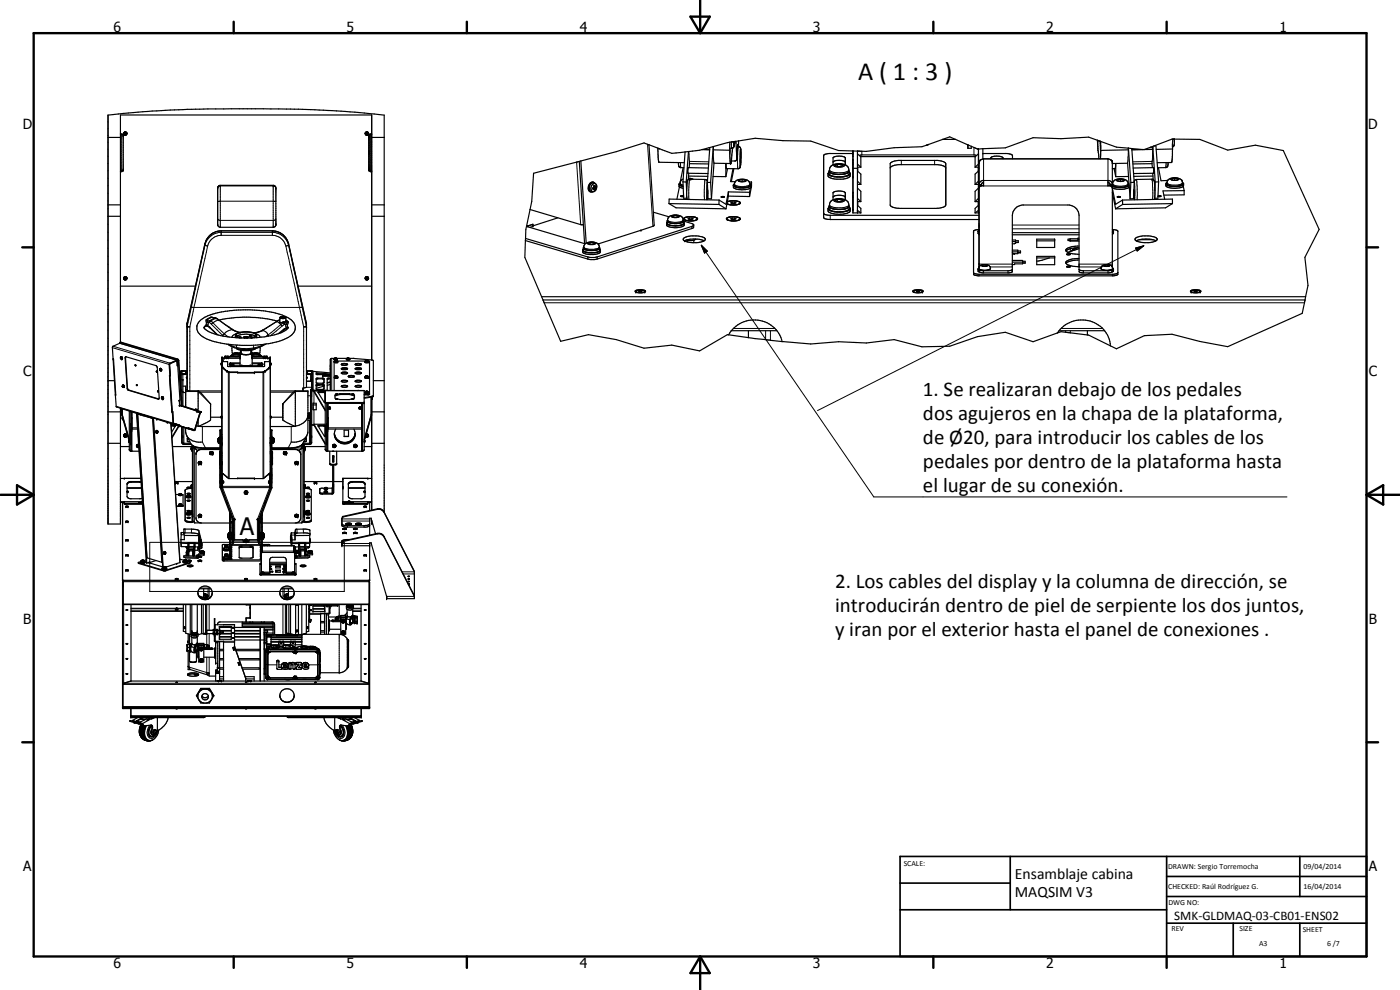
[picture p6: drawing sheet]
<svg xmlns="http://www.w3.org/2000/svg" width="420mm" height="297mm" viewBox="0 0 420 297" stroke-linecap="round" stroke-linejoin="round" font-family="sans-serif">
<defs><g id="words">
<text font-size="7.9" x="257.5" y="24">A ( 1 : 3 )</text>
<text font-size="7.2" x="72" y="160.4">A</text>
<g font-size="6.3">
<text x="277" y="118.9">1. Se realizaran debajo de los pedales</text>
<text x="277" y="126.2">dos agujeros en la chapa de la plataforma,</text>
<text x="277" y="133.3">de Ø20, para introducir los cables de los</text>
<text x="277" y="140.5">pedales por dentro de la plataforma hasta</text>
<text x="277" y="147.7">el lugar de su conexión.</text>
<text x="250.6" y="176.4">2. Los cables del display y la columna de dirección, se</text>
<text x="250.6" y="183.6">introducirán dentro de piel de serpiente los dos juntos,</text>
<text x="250.6" y="190.8">y iran por el exterior hasta el panel de conexiones .</text>
</g>
<g font-size="4.7">
<text x="304.6" y="263.7">Ensamblaje cabina</text>
<text x="304.6" y="269.1">MAQSIM V3</text>
</g>
<g font-size="4.2">
<text x="34" y="9.6">6</text>
<text x="104" y="9.6">5</text>
<text x="174" y="9.6">4</text>
<text x="244" y="9.6">3</text>
<text x="314" y="9.6">2</text>
<text x="384" y="9.6">1</text>
<text x="6.8" y="38.7">D</text>
<text x="410.6" y="38.7">D</text>
<text x="7" y="112.9">C</text>
<text x="410.8" y="112.9">C</text>
<text x="7" y="187.1">B</text>
<text x="410.8" y="187.1">B</text>
<text x="7" y="261.4">A</text>
<text x="410.8" y="261.4">A</text>
<text x="34" y="290.4">6</text>
<text x="104" y="290.4">5</text>
<text x="174" y="290.4">4</text>
<text x="244" y="290.4">3</text>
<text x="314" y="290.4">2</text>
<text x="384" y="290.4">1</text>
</g>
<text font-size="3.9" x="352.4" y="276">SMK-GLDMAQ-03-CB01-ENS02</text>
<g font-size="2.4">
<text x="271.2" y="259.7">SCALE:</text>
<text x="350.6" y="260.8">DRAWN: Sergio Torremocha</text>
<text x="391.2" y="260.6">09/04/2014</text>
<text x="350.6" y="266.9">CHECKED: Raúl Rodríguez G.</text>
<text x="391.2" y="266.7">16/04/2014</text>
<text x="350.6" y="271.4">DWG NO:</text>
<text x="351.6" y="279.3">REV</text>
<text x="372" y="279.4">SIZE</text>
<text x="391" y="279.6">SHEET</text>
<text x="377.9" y="283.8">A3</text>
<text x="398.3" y="283.8">6 /7</text>
</g>
</g></defs>
<g fill="none" stroke="#000" stroke-width=".35">
<path d="M37.1 39.9l.3 .6h.4l.2-.2M37.2 39.9l.3-.2 .5 .2M37.5 39.6l-.4 .3M37.5 39.6l-.1 .1M37.5 39.6l.3 .1M37.8 39.6l.2 .3M38 39.9v.4M38 39.9l.1 .2M110 39.6h.2M110 39.6l-.4 .5M110 39.6l-.2 .1M110.2 39.6l.3 .2"/>
<path d="M110.4 39.8l-.4-.1-.3 .2 .1 .6 .6-.2M110.4 39.8v.5M110.5 39.8l.1 .3M32.4 41.2h3.7M36.1 40.2h.6l.3 .4v10.4l-.3 .4h-.6M37.2 40.2l.2 .3 .6-.2M37.4 40.1l.2-.1 .1 .3h-.3zM37.4 40.2l.2 .1M37.6 40.3h.1M37.7 40.2l-.1 .1M38 40.1v.1M38.1 40.1l-.1 .2"/>
<path d="M38.1 40v.1M65.4 56l.5-.4 16.5 .1 .4 .7v11.1l-.2 .4-.5 .3-16.4-.1-.4-.7zM109.6 40.1l.2 .4 .7-.1M109.6 40v.1M109.9 40.3l.2-.3 .2 .3M109.9 40.2l.2 .1M110.1 40.3h.1M110.3 40.2l-.2 .1M110.6 40v.1M110.6 40.1l-.1 .3M111.5 41.2h3.8M111.5 40.2h-.5l-.3 .3v10.6l.2 .2 .6 .1"/>
<path d="M173.9 48.4l-13.8 3.6-.5 8.4-1.6 7.5M173.9 48.4l1.6 24.9M174.3 48.3l-.4 .1M174.3 48.3l1.6 24.6M177.1 57.5l.2 .1M178.1 56.4l-.1 .1 .2 .1M178.1 56.4v.1M178.1 56.5l.2 .6 .3-.2M178.1 56.5l.4 .1M178.2 54.7a1.66 1.66 0 0 0-1.1 2.8M178.2 55.8l.1 .2M178.2 56.6h-.2"/>
<path d="M178.2 56.3h-.2v.5l.3-.1M178.2 56.6l.1 .1M178.2 56.3l-.1 .1M178.2 56.3h.6M178.3 56.7l.2 .2M178.3 56.3l.4 .1M178.3 56h.1M178.3 56l-.1 .3M178.3 55.9l.2 .1M178.3 56l.3 .1M178.3 56l-.3 .4M178.4 55.7l.1 .3"/>
<path d="M178.4 55.7l-.1 .1M178.5 55a1.44 1.44 0 0 0-1.1 1.1 1.44 1.44 0 0 0 .4 1.4 1.29 1.29 0 0 0 1.4-1.4 1.29 1.29 0 0 0-1.8-1.1 1.52 1.52 0 0 0 0 2.4l.5 .1-.6 .1M178.5 56.6v.3M178.5 56.9h.1M178.5 56.6h.2M178.5 56l.1 .1M178.6 55.6l-.2 .1M178.6 55.6v.3M178.6 55.6l-.4 .2M178.6 55.1a1.11 1.11 0 0 0-1.3-.4 1.11 1.11 0 0 0-.7 1.1v1.1l.7 .7M178.6 55.9l-.1 .1M178.6 55.9l.2 .1"/>
<path d="M178.7 56.6l-.1 .3M178.7 56.4l.1 .1M178.7 56.4l-.2 .2M178.8 56l.1-.1v.4M178.8 56.5l-.1 .1M178.8 56l-.2 .1M178.8 56.3h.1M178.8 56.3l-.1 .1M178.9 56.3l-.1 .2M194.8 43.4l1.5 24.1-.4 .4-3.5 1.2M194.8 43.4l2.6 1M194.8 43.4l-1.5-.5-8.4 2.6-10.6 2.8"/>
<path d="M197.4 44.4l.6 .3M197.4 44.7h.6M197.4 44.4l.4 4.3 7.6 .1M198 44.7l1.5 .5a6.9 6.9 0 0 0 4.7 .6l2.4-.3M203.6 48.8l.2 1.2 .4 .3h1.1M203.8 55.3l.2 .4 1 .3M203.9 56l-.8 3.8M204.1 54.9l-.3 .3v.7l1.3 .6M204.2 54.5l-.1 .9 .9 .5M205 54.6l.2 4.9h1M205 54.6h.9M205 53.7l-.8 .8"/>
<path d="M205 50.3l-.8 4.2M205.2 58.8h-1l1 .1M205.6 45.6l-.6 9M205.9 54.6l.2 2.6M206.2 59.5v.3M206.3 54.2l-.2 2.6 .1 2.7M206.3 54.1v.1M206.5 53.9l-.2 .2M206.5 53.9l5.1-.1 .5 .3 .2 .4M206.6 45.5l-.7 9.1M206.6 53.5l1.4 .3M206.6 53.6l.7 .2"/>
<path d="M206.7 52.8l5.7 .1M206.7 52l-.1 1.8M206.9 48.4v.7M206.9 49.1l-.1 1.2M206.9 49.1l5.8 .1M210.7 44.9h.1M210.7 44.9l-4.1 .6M210.7 44.9l2.3 .1M212.2 54.1v.1M212.3 54.7h1M212.3 54.7l.2 4.9h1M212.4 57l-.2 2.9"/>
<path d="M212.6 50.4l-6.1-.1-.1 .8v.9l6.1 .1M212.8 44.3l-2 .6M212.8 44.3h.2l-.7 10.4M213.3 54.7l.2 4.9M214 53h3.8M214.1 45l4.9 .1M214.1 44l-1.3 .3M214.1 44l-.8 10.7M214.3 49l5 .1M214.3 48.9l-.8 10.7M216.4 59.1h1l-.7 .1zM217.3 59.1h.1"/>
<path d="M218.3 50.6l-.5 2.4M218.6 57.6l6.3 .1M218.6 57.6v1.2M218.6 58.8l6.3 .2M218.6 57.6l-.7 3.7-2.1-1.3M218.6 58.8l-.7 3.9M219 44.4h.8M219 44.4v.7M219 42.7l-4.9 1.3M219 42.7v1.7M219 45.1l.1 3.2 .2 .8M219.4 48.9h.1"/>
<path d="M219.5 48.3l-.2 .8M219.9 44.4l-.4 3.9M220 50.6l-.8 3.9h1.5M220.1 42.5l-1.1 .2M220.1 42.5h.1M220.2 50.6l-.7 3.9M220.4 42.9h.5M220.4 55.2l-.3 .3a1.09 1.09 0 0 0 1.3 1.3l1.6 .1a3 3 0 0 0 2.4-.8v-.5M220.4 42.5l-.1 1.4-.5 .5M220.4 42.5h-.2M220.7 54.5a3.1 3.1 0 0 1 4.2 .2l.1 .2a1.02 1.02 0 0 1-1.2 1.4l-2.7-.2a1.03 1.03 0 0 1-.4-1.6zM220.8 42.4l-.4 .1"/>
<path d="M220.8 42.4l.1 .5M220.9 42.9l.2 4.7M221.3 44a.83 .83 0 0 1 1 .7l-.1 5.5-.6 .4h-3.6l-.2-1.5v3.9M221.4 43.6l-.3 4.4-.4 .3h-1.2M221.4 43.6h.1M221.6 42.3l5-.8 8.4 .7 8.3 .1 8.4 2.9 4.3 .1M221.6 42.3l-.8 .1M221.6 42.3v1.7M222.2 44.3v.1M222.7 53.9l-.8 .2v.3l.8 .1M222.7 53.9l.9 .2v.3l-.9 .1M222.7 53.9v.6"/>
<path d="M224.9 54.6h.6M224.9 57.7v1.3M225.1 55.2l.3 .3a2.13 2.13 0 0 1-2.3 .9 4.3 4.3 0 0 1-3-.7M225.2 56.4l-.3 1.3M225.5 54.6v1.3l-.6 3.1M225.5 54.6l-.1 .9M248.8 51.7l-.3 .4 .7 .6 1.3 .4h2.2a2.7 2.7 0 0 0 2.5-.9M248.8 51.5l.6 .4M248.9 51.2v.2M248.9 51.2h.1M249 51.2h-.1M249.4 51.9l.5 .3"/>
<path d="M249.4 51.9l.5 .2M249.9 52.2h.4M250 49.4l-.8 .6-.2 .5v1.1l.4 .3M250 49.4a5.7 5.7 0 0 1 3.5 0h.2M250 48.6a3.6 3.6 0 0 1 3.7 .1M250 49.4v-2.1a3.6 3.6 0 0 1 3.7 .1v2M250 59.9v-2.1a3.3 3.3 0 0 1 3.7 .1v2M250 59.1a3.3 3.3 0 0 1 3.7 .1M250.3 52.2l2.4 .1M250.3 52.2l.3 .1M251.3 49.4l-.6 .3 .6 .3M251.3 49.4h1.1"/>
<path d="M251.3 50h1.1M251.3 49.4v.6M251.3 59.9v.6M251.3 59.9l-.6 .3 .6 .3M251.3 59.9h1.1M252.4 49.4l.6 .3-.6 .3M252.4 49.4v.6M252.4 59.9v.6M252.4 59.9l.6 .3-.6 .3M252.7 52.3h-1.7M253.7 59.9a1.65 1.65 0 0 1 .8 2.4l-1.8 .5M253.7 59.9l-1.9-.3-1.5 .2-.9 .6-.4 .6v1.1l1.3 .6"/>
<path d="M253.7 49.4l.2 .2a1.6 1.6 0 0 1 .6 2.2l-.2 .1M254.1 52l-1.4 .3M254.8 51.2v1a5.9 5.9 0 0 1-5.9 .1l.1-.9M254.8 51.7l.4 .4a1.66 1.66 0 0 1-2.1 1.6l-2.9-.1a1.47 1.47 0 0 1-1.7-1.5M254.8 51.6l-.4 .3-1.7 .4M256 46.1h-7.2l-1.2 .2-.4 .4v18.5a2.44 2.44 0 0 0 2 .7h44.6M256 45.3h1.3M256 45.3v18.6h2.3M256 50.5h1.3M257.3 45.3v18.6M257.3 59.5l1 1M257.3 56.4l1 1v3.1"/>
<path d="M257.3 46.1l1 1v3.1M257.3 51.3l1 .9v3.1M257.3 49.2l1 1M257.3 50.2h1M257.3 54.4l1 .9M257.3 55.3h1M257.9 46.7l.7-.2h33.7l.8 .2M258.2 47h34.6M267.2 50.4a2.75 2.75 0 0 1 2.5-1h11.7a3.1 3.1 0 0 1 2.4 1M267.3 48.9l1.2-.6 1.2-.2h11.7a3.1 3.1 0 0 1 2.4 1v12.4a3.3 3.3 0 0 1-2.8 1h-10.9a2.95 2.95 0 0 1-2.9-1zM278.1 43.6l-1.4 .4-8.4 .3-8.3 1.1-2.7-.1M278.7 43.3l-.6 .3"/>
<path d="M282.9 41.8h3.9M286.8 41.8l3.7 1.7M286.8 41.8l-1.8-.7-6.3 2.2M290.5 43.5v1h1v-.6M290.5 43.5l1 .4M291.5 43.9l2.2 .8M292.6 50.2h1.1M292.6 55.3h1.1M293.6 50.2v1.1M293.7 44.7v19.2M293.7 50.5h.1M293.7 59.5l-1.1 1"/>
<path d="M293.7 56.4l-1.1 1v3.1M293.7 46.1l-1.1 1v3.1M293.7 51.3l-1.1 .9v3.1M293.7 49.2l-1.1 1M293.7 54.4l-1.1 .9M293.8 55.4l.4-.9 1-.4v1.7l-1 .1-.4 .5M293.8 48.9v31.2M294.2 48l-.4 .4M294.2 48l1-.4 37.3 .1a1.27 1.27 0 0 1 1.3 1M294.2 48l-.4 1M294.3 48h-.1M295 44.6v3.1"/>
<path d="M295 44.6l-1.3 .1M295 46.1h7.8l1 .5 .1 1M295.2 55.6l-1 .1-.4 .6M295.2 54.8l-.6 .3-.1 .5M297.3 47.6a1.39 1.39 0 0 1 1.9-.8l.6 .1a.96 .96 0 0 1 1.2 .7M329.3 42.1l-2.6-1-8.3 .5-8.4-.3-8.3 3.1-6.7 .2M329.3 42.1l1 .3M329.3 42.1l.5 5.5M330.3 42.4l4.8 1.8 3.6 .2M330.3 42.4v.1M330.3 42.4v5.2M332.5 55.6l1 .1 .3 .3"/>
<path d="M332.5 54.8l.5 .1 .2 .7M333.4 48l.4 .3v31.8M333.8 56.4l1 4.9 2.1-1.3M333.8 57.7l1 5M333.8 50.6h.9M333.9 55.1l-.5-.6-.9-.4v1.7l1 .1 .3 .4M334.2 54.4a3.2 3.2 0 0 1 4.3 .2l.1 .3a1.06 1.06 0 0 1-1.3 1.2l-1.8 .1a1.24 1.24 0 0 1-1.6-1.3zM334.4 50.6l.4 2.4M334.7 50.5v.1M334.8 49.1l-.1 1.4M334.8 49.1v3.9M335.3 59.1h.9l-.7 .1z"/>
<path d="M336.2 53.8l-.8 .1v.3l.8 .2M336.2 53.8v.6M336.2 53.8l.9 .1v.3l-.9 .2M338.4 49l-4.6 .1M338.4 48.9l.8 10.7M338.6 55.1l.3 .2M338.6 45l-8.2 .1M338.7 44.4l1 .2M338.7 44.4l.7 10.3M338.7 53h-3.9M338.9 55.6a5.6 5.6 0 0 1-5.1 .2M338.9 56v.2a5.8 5.8 0 0 1-5.1 .1"/>
<path d="M339.4 54.7h1M339.4 54.7l-.2 4.9M339.7 44.6l3.8 .3M339.7 44.6l.7 10.1M340.1 50.4h6.1v1.6l-6 .1M340.3 57l.2 2.9M340.4 54.7l-.2 4.9h-1M340.5 54.1v.1M343.2 44.9l-3.5 .1M345.2 44.2l-1.7 .7M345.2 44.2h.8M345.7 49.1l-5.7 .1"/>
<path d="M345.7 49.1l.2 1.2M345.8 48.4l-.1 .7M345.9 44.8l-2.4 .1M345.9 52l.2 1.8M346 44.2l-.1 .6M346 44.2l.7 10.4M346 52.8l-5.7 .1M346.1 53.9l-5.1-.1-.4 .3-.2 .4M346.1 53.9l.2 .2M346.3 54.1l.1 .1M346.4 54.2l.2 3.1M346.6 57.3l-.1 2.5"/>
<path d="M346.7 54.6l-.1 2.6M346.9 43.8l.8 10.8M347.5 58.8h.9l-.9 .1M347.7 50.3l.7 3.9 2-.1M347.7 54.6l-.2 4.9h-1M347.7 54.6h-1M349.9 55.2v.5a3.5 3.5 0 0 0 2.9 .8l1.7-.2 .6-.4M350.2 54.8a.46 .46 0 0 0-.3 .5 .46 .46 0 0 0 .6 .4 4.9 4.9 0 0 0 4.7-.5M350.3 50h.1M350.5 54a3.2 3.2 0 0 1 4.2 .3l.2 1-.5 .3-1.1 .3-1.8-.1a1.03 1.03 0 0 1-1.2-.5 1.03 1.03 0 0 1 .2-1.3zM350.6 48.8a1.27 1.27 0 0 1-.6 1.5h-2.6M351.9 44.7l-.3 4.1h-4.3"/>
<path d="M351.9 44.7l-4.9 .1M351.9 41.7v3M352.5 41.7l7.6 .1 8.4 3.2 8.3-1.4 8.3 1.6 10.8 23.6-4.3 8.4 .9 8.4-.7 3.4M352.5 41.7h-.8l-6.5 2.5M352.5 41.7l-.1 1.9-.5 .5M352.5 53.5l-.8 .1v.3l.8 .2M352.5 53.5l.9 .1v.3l-.9 .2M352.5 53.5v.6M354.7 54.1l.1 .3M354.9 54.8l.3 .3-.1 .8M355.1 55.9l.3 1.3M355.4 57.2v1.3h-6.1"/>
<path d="M355.4 57.2l-6.4 .1 .5 2.5M32.4 64.9h3.7M32.4 61.5h3.7M111.5 64.9h3.8M111.5 61.5h3.8M157.7 72.2l-.2 5 5 11.8M157.7 71.5v.7M158 67.9l-.3 3.6M159.1 62.9l15.2 4.5h.8M159.9 67.3l-1.6 .7 17.2 5.1M159.9 67.3l-1.9 .6M159.9 67.3v.6l-.9 .3"/>
<path d="M167.4 65.4l-7.5 2.4M175 74.8l-.1 .2 .1 .8a5.6 5.6 0 0 0 4.2 .4l.9-.4 .1-.7M175 74.4a.97 .97 0 0 0 1.1 1.3l.8 .1M175.1 74.3h.1M175.1 74.3l.1 .4 .6 .3M175.2 74.2l-.1 .1M175.5 73.3l-.3 1.2 .7 .4M175.8 75l.4 .1M176.2 75.1h2.2M176.2 75l1 .1M177.1 72.8h.9M177.1 73.3h.9"/>
<path d="M177.1 72.8l-.5 .2 .5 .3M177.1 72.8v.5M178 72.8v.5M178 72.8l.5 .2-.5 .3M179.5 73.2l.2 .4a.98 .98 0 0 1 0 1.1 .98 .98 0 0 1-1.1 .4M179.5 73.2a3.4 3.4 0 0 0-4 .1M179.6 73.2h.1M179.7 73.2h-.2M179.9 74.2l.1 1-.3 .2-1 .4-2 .1a2.18 2.18 0 0 1-1.8-.8M180 74.8l.2 .3-.3 .4-1.9 .3M180 74.5l-1 .6h-1.1M192.4 69.1l-12.7 4.1"/>
<path d="M192.4 69v.1M196.1 63.7l4.7 1.4M200.2 66.7l-.1 .2a1.31 1.31 0 0 0 1.6 1.3h2.3a1.11 1.11 0 0 0 1.3-1.4l-.1-.1M200.2 66.3v.7a5 5 0 0 0 5.1 .1v-.1M200.2 66.3h.2M200.2 66.4l.6 .4M200.3 66.2h.1M200.4 66.1l-.1 .2M200.6 66.7a1.34 1.34 0 0 1 0-1.4 1.34 1.34 0 0 1 1.2-.7 2.71 2.71 0 0 1 3.2 1l-.1 .9-1.8 .6M200.8 61.1l15 .2M200.8 61.1l2.1 1.3 15 .3M201 66.9l1 .2"/>
<path d="M202.2 65.2h1M202.2 64.7l-.5 .2 .5 .3M202.2 64.7h1M202.2 64.7v.5M203.2 64.7l.5 .2-.5 .3M203.2 64.7v.5M205 66.1l.2 .2M205.1 71.6l1.5-.7 2.5-.1a3.1 3.1 0 0 1 2.6 .9 1.81 1.81 0 0 1-2.1 1.1 6.5 6.5 0 0 1-4.4-.7zM205.2 66.3a1.99 1.99 0 0 1-2.1 .8l-2.3-.3M205.2 66.3v.7a4.6 4.6 0 0 1-4.6 .5l-.5-.5M205.2 66.3l2.8 .9 .2 .2-.1 .9-29.8 9.6-1.9-.2-18.7-5.5M205.3 65.7v.1a4.4 4.4 0 0 0 3.3 .4l.5-.2"/>
<path d="M205.3 65.4l-.1 .4 .8 .4M205.4 72.3l2.3-.5a7.1 7.1 0 0 1 3.6 .5M205.4 65.4l-.1 .5M205.6 65.3l-.2 .1M206.1 72l.2 .1M206.2 66.2l1 .1M206.3 72.1v.5M206.3 65.1l-1 .3M206.9 65.4l-.4 .3 1.1 .2 .4-.2-.3-.3M206.9 65.4h.8M206.9 65.4v.5M207 65.1a1.88 1.88 0 0 1 2.3 .7l-.2 .2"/>
<path d="M207.7 65.4v.4M208.2 67.6l-.6 .3-29.3 9.4-1.9-.2-18.7-5.6M208.2 72.1v.7M208.3 65.2h-2.6M208.6 65.2l.6 .2v.5M208.7 71.7a2.32 2.32 0 0 1-2.4 .4M209.1 65.9l-1.6 .4M209.2 65.7l-.1 .2M215.8 61.3l2.1 1.4M215.8 60v1.3M215.8 60l-15-.3v1.4M218.1 65.7l.7 .4 1.2 .2"/>
<path d="M218.1 61.1l.2 .1M218.2 65.4l-.2 .1a.79 .79 0 0 0 1.1 .7l1.4 .1M218.2 61l.3 .3 .8 .2M218.2 65.4l-.1 .5M218.5 61.3h.2M218.6 65.2l-.4 .2M218.6 65.2l-.3 .1M218.9 65.2h-.3M219.2 60.3l-.9 .3M219.3 60.3l1.4-.1 1.3 .4M219.5 65l-.6 .2M219.5 65.1l1.9 .1 .6 .2v.5"/>
<path d="M219.5 65.1l-.6 .1M219.7 65.4l-.4 .3 .4 .2 1.2-.2-.4-.3M219.7 60.7l-.4 .2 .4 .2 1.2-.2-.4-.2M219.7 60.7h.8M219.7 60.7v.4M219.7 65.4v.5M219.7 65.4h.8M219.8 65.1a2.32 2.32 0 0 1 2.4 .6l-.3 .3M219.9 60.2l-1.6 .3M220.2 60.2l.7 .1a1.02 1.02 0 0 1 1.3 .7l-.2 .1M220.5 60.7v.4M220.5 65.4v.4"/>
<path d="M221.9 66l-1.5 .3M221.9 65.9l-1.2 .4M222 61a4.5 4.5 0 0 1-3.2 .4M222 61.1a3.9 3.9 0 0 1-2.6 .4M222 60.7l.1 .3M222.1 60.9l-.1 .2M222.1 65.7l-.2 .2M247.2 64l.4 .4 1.2 .2h45M248.5 62.6v.1a6.2 6.2 0 0 0 5.4 .7l.9-.3 .4-.4M248.8 62.2l-.3 .4M248.8 62l.3 .4 1.2 .3M248.9 61.8h.1"/>
<path d="M249 61.7l-.1 .1M250.3 62.7l2.4 .1M251 62.8h1.7M251.3 60.5h1.1M254.8 61.7v1l-.4 .4a8 8 0 0 1-4.1 .3l-1.4-.6 .1-1M254.8 62.2l.2 .1a1.15 1.15 0 0 1 0 1.3 1.15 1.15 0 0 1-1.1 .5l-2.5 .2a2.95 2.95 0 0 1-2.9-1.1v-.6M254.8 62.1l-1 .6-1.1 .1M257.3 60.5h1M257.3 61.6l1 .9v1.4M257.3 63.1l1 .8M292.6 63.9h1.2M292.6 60.5h1.1"/>
<path d="M293.5 69.5l.3 .3M293.6 60.5v1.1M293.7 61.6l-1.1 .9v1.4M293.7 63.1l-1.1 .8M293.8 68.9l-1 .1-.6 .3v12.5l.6 .4 41.3 .1 1.4-.5M293.8 69.1l-.3 .2v.7l.3 .3M293.8 68.8v.8M294.9 79.5v.3M295.6 79.5l.6 .1-.1 .3h-.8l-.5-.1 .1-.3M295.6 79.5h-.7M295.6 79.5v.4M303.8 75.1h1.7v.7h.8"/>
<path d="M303.8 75.6h1.7M303.8 78.1h3.1v.8h.8M303.8 78.7h3.1M303.8 72h1v.7h.8M303.8 72.5h1M303.8 75.8l.6 .4M303.8 70.4h20M303.8 69.8h20M304.8 72.2h.8v.6h-.8v.2l-1 .2M305.5 75.3h.8v.6l-2.5 .3M306.9 78.4h.8v.6l-3.9 .4M311.1 71.8h5.4v2.5h-5.4z"/>
<path d="M311.1 76.9h5.4v2.5h-5.4zM311.1 72.3h5.4M311.1 77.4h5.4M314.9 77.4l-3.8 1M320.1 76.3l.5-.2 .6 .1-.6 .3zM320.1 76.3h.1M321.1 71.8h-.6v.4h.6M323.5 71.9h.3M323.5 71.6h-2.4v.7h2.7M323.5 74.3l-1.4 .5-.5 .6M323.8 73.8l-2.2 .2a1.75 1.75 0 0 0-1.7 1.2 5.5 5.5 0 0 0 3.9 1.1M323.8 78l-2.8 .4-1.1 .6"/>
<path d="M323.8 77.6a5.3 5.3 0 0 0-3.9 1 1.63 1.63 0 0 0 1.7 1.2l2.2 .2M323.8 74.3l-1.3 .1a3.8 3.8 0 0 0-2.6 .9M323.8 71.5h-.3v.6h-2.4M323.8 74.6l-3.4 1.1M331.6 79.5v.3M332.3 79.5l.6 .1-.1 .3-1.4-.1 .2-.3M332.3 79.5h-.7M332.3 79.5v.4M333.8 68.8v.8M333.9 68.9l1 .1 .6 .3v13l-.4 .3-1 .2h-40.6l-.9-.2-.4-.3M333.9 69.1l.3 .3v.6l-.4 .3M334.2 69.5l-.4 .3"/>
<path d="M336.9 60l15-.3v1.4M336.9 60v1.3M336.9 61.3l-2.1 1.4M340.7 71.6l1.5-.7 2.6-.1a3.5 3.5 0 0 1 2.5 .9 2.07 2.07 0 0 1-2.1 1.1 7.8 7.8 0 0 1-4.2-.5l-.3-.3zM341 72.3a8.1 8.1 0 0 1 5.9 0M342 71.9h4M351.9 61.1l-2.1 1.3-15 .3M351.9 61.1l-15 .2M36.1 85.9h22.6M37.1 83.3v.4l.4 .3M37.2 83.6l.2 .3 .6-.2M37.4 83.1l-.3 .3 .4-.3 .5 .1"/>
<path d="M37.4 83.1l.6 .1M37.4 83.7l.2-.3 .1 .3M37.4 83.7l.2 .1M37.4 83.7h.2M37.5 83.1h.3M37.6 83.7v.1M37.7 83.7l-.1 .1M37.7 83.7h-.1M38 83.2l.1 .3M38 83.7l-.3 .3M38 83.5v.2M38 83.6h.1"/>
<path d="M38.1 83.5h.1M38.1 83.5l-.1 .2M60.1 96.1a19.5 19.5 0 0 1 10.2-3 36.4 36.4 0 0 1 13.4 1.1l1.5 .5a4.1 4.1 0 0 1 3.3 4.3 7 7 0 0 1-5 3.5 39.8 39.8 0 0 1-19 0 7.4 7.4 0 0 1-5.3-3.4 2.74 2.74 0 0 1 .9-3zM61.3 98.2h.1M61.7 97.7h.1M61.7 97.7a.67 .67 0 0 0-.4 .7 .67 .67 0 0 0 .6 .6l1.2 .7 2 .7M61.7 97.7l1.2 .6 2.2 2.1M63.6 95.2l1.7 .5 5 3.4 1.7 .6M65.8 96a37.6 37.6 0 0 1 12.4-.6l4.9 1M76.1 99.9l-1-.2a4.9 4.9 0 0 0-4.5 .8l.1 .8M76.1 99.9l.9 .4v1M84 95.9l-5.5 3.3-2.4 .7"/>
<path d="M84 99.9l-4.7 1.2-3.7 .3M84.5 95.2h.8l-.6 .2zM85.8 96.3l-.1-1.1-1.4-.2-.3 .3v1.3M86.3 98.5a4.4 4.4 0 0 1-2.3 1.4M86.4 98.1v.3M86.4 98.4l-1 .4-1.4 1.1M86.4 98.4l-.1 .1M89.4 85.9h22.1M109.6 83.5l.1 .3M109.6 83.5h.1M109.6 83.3v.2M109.8 83.8v.1"/>
<path d="M109.8 83.1l.7 .1M109.8 83.1l-.2 .3M109.9 83.7l.2-.3 .2 .3M109.9 83.7l.2 .1M109.9 83.7h.2M110 83.1h.2M110.1 83.7v.1M110.3 83.7l-.2 .1M110.3 83.7h-.2M110.4 83.1l.1 .1M110.4 83.8l-.6 .1M110.4 83.2l-.4-.1-.3 .3v.3l.3 .3"/>
<path d="M110.4 83.2v.6M110.5 83.2l.1 .2M110.5 83.8l-.3 .2M110.6 83.3v.2M110.6 83.5h.1M110.6 83.5l-.1 .3M162.5 89l.5 1M162.5 89h229.3M163 90h228.7M163 90l5.3 12.4 8.3-2 8.3 1.5 8.4 2.6 8.3-1 8.4 1.8 8.3-4.9 .4 .1M190.7 87.2l.2-.1a3.1 3.1 0 0 1 2.8 .3 2.58 2.58 0 0 1-3.1 0zM190.8 87.6l.2-.3 .6-.2 1.3 .1 .6 .2v.2"/>
<path d="M190.8 87.5l.2 .2M191.9 87.4h.5M191.9 87.4v.2M191.9 87.4l-.2 .1 .2 .1M192.4 87.4l.2 .1-.7 .1M192.4 87.4v.2M193.5 87.5l-.1 .2M219.5 99.2h13.7M224.6 99.2v2.1M274 87.3a2.92 2.92 0 0 1 3.1 .1 2.6 2.6 0 0 1-3.2 0zM274.1 87.6l.3-.3 .6-.2 1.3 .1 .5 .2v.2M274.1 87.6h.1"/>
<path d="M274.2 87.5l.1 .2M275.3 87.4l-.3 .1h1l-.2-.1M275.3 87.4h.5M275.3 87.4v.2M275.8 87.4v.2M276.8 87.6l-.1 .1M276.8 87.5v.1M293.5 80.8l.5 .4M293.8 80.8l1.1 .4h7.9l1-.3M293.8 80.1a2.12 2.12 0 0 1 3.5 .3v.2M293.8 80.1v.7M293.8 80.8h.1"/>
<path d="M317.3 99.9l1.1-.4 7.9 1M317.3 99.9l-7.3 2.6-8.3-2.8-8.3 1.3-8.4 2.9-8.3 .2-8.4-2.2-8.3 1-8.3-.4-8.4 .7-8.6-.7M317.3 99.9a8.7 8.7 0 0 1 9.3-3.7 8.7 8.7 0 0 1 6.6 7.6M317.8 99.2h13.7M320.1 80h1.1l-.2 .2zM326.3 99.2v1.3M333.8 80.1l.1 .7-1.1 .4h-7.9l-1-.2-.1-16.3a3.2 3.2 0 0 0-2.8-3.2h-14.3a3.3 3.3 0 0 0-2.9 3.2v16.8l-1 .4h-7.9l-1.3-.5-.1-.8 .3-.2M333.8 80.1a2.35 2.35 0 0 0-3.1-.3l-.3 .8M333.8 80.8v.1M333.9 80.4l.2 .2a1.02 1.02 0 0 1-.3 1.1 1.02 1.02 0 0 1-1 .2h-7.9l-.8-.2-.3-.3M334.2 80.8l-.5 .4M357.3 87.3a3.2 3.2 0 0 1 3.1 0v.2a3.2 3.2 0 0 1-3.1 0z"/>
<path d="M357.5 87.5v.1M357.5 87.6l.2 .1M357.5 87.6l.2-.3 .6-.2 1.3 .1 .6 .4M358.6 87.4l-.3 .1 .8 .2 .2-.2-.2-.1M358.6 87.4h.5M358.6 87.4v.2M359.1 87.4v.2M360.1 87.6l-.1 .1M360.2 87.5l-.1 .1M391.7 90l-.9 4-22.3 10-8.4-1.6-8.4-2.1-8.3 .4-8.3 3.9-1.9-.8M391.8 89l-.1 1M32.4 114.2h2"/>
<path d="M34.1 107.7l.5 10.8M34.6 118.5l.3 3.6 4.6 1.5M34.6 118.5h.1M36.1 102.7l17.3 5.2 1 13.8 5.9 2M36.1 102.7l-.2 .3M36.1 102.7v-68.2h75.4v73.5M36.2 102.7l17.3 5.2 1.1 13.8M36.2 102.7h-.1M36.2 107.4v.2M36.2 107.4h.1M36.2 107.6l.4 .1M36.2 107.4l.2 .2"/>
<path d="M36.2 107.6h.2M36.3 107.1l-.1 .1M36.3 107.4l.1 .2M36.3 107.4h.1M36.3 107.1h.3l.2 .3M36.3 107.5h.1M36.3 107.5l-.1 .1M36.4 107.1l-.3 .1 .1 .4M36.4 107.1l.2 .2M36.4 107.1h.1M36.5 107.1l.1 .1M36.5 107.2l.1 .3"/>
<path d="M36.6 107.2v.3M36.6 107.7h-.1M36.6 107.2l.1 .4M36.6 107.5v.2M36.6 107.7h.1M36.7 107.6l-.1 .1M36.7 116l.1 .1M36.7 116h.1M36.8 107.6l-.2 .1M36.8 116v.1M36.8 115.6v.1M36.9 115.6l-.2 .4 .5 .2"/>
<path d="M36.9 115.6h.1M36.9 115.9l-.2 .1M36.9 115.9l-.1 .2M36.9 115.9l-.1 .1M37 115.5l-.2 .1M37 115.5l.3 .4-.1 .3M37 115.6l.1 .1M37 115.7h.1M37 115.7h.2M37.1 115.6l.1 .1M37.1 115.7l.1 .5v-.3M37.2 115.7v.2"/>
<path d="M37.2 115.9v.1M37.2 116.2h-.1M37.2 116.1v.1M37.2 116v.1M37.3 116l-.2 .2M37.3 115.8v.2M37.7 107.1l9.3 2.8 .7 9.8-9.4-2.7zM37.8 107l.6 9.9 9.3 2.8M40.5 109.5h.2v.3zM40.6 109.5l.2 .2M41 115.4h.1M41 115.4l.1 .3"/>
<path d="M41.1 115.6h.1M41.1 115.4v.1M41.1 115.5v.2M41.1 115.7h.1M47 111.3v.3M47 111.3l.1 .3M47 111.6l.1 .1M47.1 111.6v.1M47.4 117.3v.3M47.4 117.3l.1 .3M47.4 117.6h.1M47.4 117.3v.2"/>
<path d="M47.4 117.5h.1M47.4 117.5l.1 .1M47.5 117.6h-.1M48 110.9l.1 .2zM48 110.6v.1M48 110.6h.3M48 110.6h.2M48 110.9v.1M48.1 110.6l.3 .1M48.3 111.2h.1M48.3 110.7l.2 .3M48.3 110.6l.2 .3-.1 .4-.4-.2v-.4"/>
<path d="M48.3 110.6l.1 .1M48.3 110.8l.1 .3M48.4 110.7l.1 .3M48.4 111.2h-.1M48.5 111l-.1 .2M48.5 119.5l.2-.1-.1 .1M48.5 119.5h.1M48.6 119.1l-.1 .1M48.6 119.4v.1M48.6 119.4l-.1 .1M48.6 119.4h.1M48.6 119h.3l.2 .4"/>
<path d="M48.6 119.5h.1M48.7 119l-.1 .1M48.7 119.1l.1 .1M48.8 119l.3 .6M48.8 119.2l.1 .1M48.8 119.2l.2 .3M48.8 119.1l-.3 .2v.2l.2 .3 .4-.2M48.9 119.6l-.1 .2M48.9 119.7h-.1M49 119.5l-.1 .2M49 119.5h.1M49.1 119.5v.2"/>
<path d="M50.9 109.3l.2 3.4M50.9 112.7l.8 10.9M50.9 112.7l.1 .1M51 109.1l-.1 .2M51 112.8l.7 10.8M51.1 112.7h.1M51.1 112.7l-.1 .1M53 108.2h.1M53.1 108.2l-2.2 1.1M53.1 108.2v.1M53.1 108.3l.2 1.2M53.1 108l-17-5-2.3 .9 .8 14.6"/>
<path d="M53.1 108.3l.1 1.3 .1-.1M53.3 109.5h.1M53.3 109.5l-.2-1.5-2.2 1 .1 3.8M53.3 109.5l.7 10.5-.2 .3 .1-.1M54.2 111.4v5.5M54.2 111.4l-.3 .1M54.6 113.9h.3v7.9M54.6 117.1l-.3 .1M54.6 112.4h1.6M54.6 112.1h1.6M54.9 115.9h.8v6.1M54.9 117.8h.8"/>
<path d="M55.7 117h.5M55.8 111.8l.4 .1M56 113.3h.1M56 113.3l.2 .1M56.2 111.3l-2 .1M56.2 113.1l-.2 .1 .2 .3M56.2 111.3l-1.6 .1v10.3M56.2 111.8h-.4M56.2 111.5l-.4 .1v.2M59.5 117.2v6M59.9 117.6h6.7M60.1 117.6l3.1 3.6v4.8l-3.6 1.9"/>
<path d="M65.1 100.4l4.5 .8 4.5 .2M66.5 108.9v.5M66.5 108.9h.1M66.6 109.1l.1-1.9-.1 34.7 .4 .3M66.6 108.9l-.1 .5 .2 .1v.5l.3 .4M66.6 110l.4 .4M66.7 108.5h1.5l.1 1.4 .2 .1h10.7l.2-.1v-1.4h1.6M66.8 107.5v1M66.9 107.5h-.1M67 110.4v.1M67 110.5h.1M67 110.5l1.1 1"/>
<path d="M67 110.5l1.1 .8M67.5 106.9v.5M67.6 106.9l1.1 .1M67.6 106.9h-.1M68 107.3v.1M68 107.3h.1M68 107.2h.5M68 107.4h.5M68 107.2v.1M68 107.4h.2M68 107.2l.1 .2M68.1 111.3l.6 .5h10.3l.6-.5"/>
<path d="M68.1 111.3l.6 .4h2.6v.1h5.1v-.1h2.6l.6-.4M68.1 111.3v.2M68.2 107.1l.2 .1zM68.3 107.1v.1M68.4 107.4h-.1M68.5 107.2v.1M68.5 107.2v.2M68.5 107.3l-.1 .1M68.5 107.3v.1M68.5 107.4h-.1M68.7 107h3.3M68.7 107v.4"/>
<path d="M69.4 109.1v.6M69.6 104l.2 2.3M69.7 109.5l.2-.2v.3M69.7 109.6h.1M69.8 109.2l-.2 .1 .2 .3M69.9 109.2l.2 .1-.2 .3M69.9 109.6h-.1M70.2 109.1v.6M70.6 100.6l.8 .6 1.1 .2M70.9 104.5l1.5 .6M71 100.9a7.1 7.1 0 0 1 5.7 0M71.5 101.2l-.7-.5a2.23 2.23 0 0 1 2.4-1.1l1.7 .1a1.89 1.89 0 0 1 2 1l-1.4 .6"/>
<path d="M71.7 101.1l.6 .1zM71.7 101.3l.4 .1M72 106.2l-1.3-.2-1.1 .5M72 108.9h-2.9l-.3 .4 .4 .4h3.2M72 109.1h-2.9l-.2 .3M72 107.4l-5.1 .1M72 105.9a3.3 3.3 0 0 0 3.7 0M72 106.4l-1.7-.1-1.3 .7M72.2 105.6l-.2 .2 .1 3.9M72.2 105.1v.6M72.4 105.7l-.2 .1a1.42 1.42 0 0 0 1.7 .6l.6-.1a.66 .66 0 0 0 .9-.6h-.1M72.4 105.5l-.2 .1"/>
<path d="M72.4 105.1v1M72.4 109.7l.1-.1 .7 .1 2-.1 .1 .1M72.4 109.7l1.1 .2 1.8-.2M73.1 101.2l1.1-.2 .4 .2-.3 .2M73.1 101.2l.5 .2M73.1 101.2h.1M73.3 101.4h1.1M74.3 101.4h-.1M74.9 100.8h.5zM75.3 109.7h3.3M75.3 105.5l.2 .1M75.3 105.1v1"/>
<path d="M75.4 101.3h.1M75.4 100.8h.1M75.5 105.6l.2 .3M75.5 105.1v.6M75.5 101.3l-.3 .1M75.6 106.6l.1 .9M75.6 107.3v2.4M75.6 106.4l1.8-.1 1.2 .7M75.6 106.4l.1 .3M75.6 101.4h-1.5M75.7 105.9l-.1 .5M75.7 107.4h5l.1 .1v1"/>
<path d="M75.7 108.9h2.9l.3 .3-.3 .5M75.7 109.1h2.9l.3 .3M75.7 107h3.3M75.7 106.2l.6-.2a1.61 1.61 0 0 1 1.8 .5M76 101.2l-.6 .1M76.8 104.5a5.3 5.3 0 0 1-4 .7l-.4-.1M77 100.6l-.3 .4-1.1 .4M77.5 109.1v.6M77.6 109.3l.1 .2M77.6 109.4l.1 .1M77.7 109.5l.1 .1M77.8 109.2l-.2 .1"/>
<path d="M77.9 109.2h.1M78.1 109.3l-.1 .3h-.2M78.1 104.1l-.2 2.2M78.1 109.3l-.3 .3M78.1 109.3h-.4M78.1 109.3v.1M78.3 109.1v.6M78.6 109.7h.1M79 107v.4M79.2 107.3v.1M79.2 107.3l.1 .1M79.2 107.2v.1"/>
<path d="M79.2 107.4h.5M79.2 107.2h.1M79.2 107.4h.2M79.3 107.1h.2M79.3 107.1l-.1 .2M79.4 107.1v.1M79.4 107.1h-.1M79.4 107.1h.1M79.5 107.1l.2 .2M79.6 107.2l.1 .2M79.6 107.4h-.1M79.7 107.3l-.1 .1"/>
<path d="M79.7 103.3a10.6 10.6 0 0 1-11.3 0M79.7 107.3v.1M79.7 107.4h-.1M80.2 106.9l-1.2 .1M80.2 106.9h.1M80.2 106.9v.5M80.7 110.4l-1.1 .9M81.1 110l-.4 .4M81.1 109.1l-.1-1.9 .1 34.7M81.1 108.9l-.1 1.1-.3 .4M81.1 109l.3 .1-.2 .3M81.1 117.6h7.1"/>
<path d="M81.1 110h.1M88 117.6l-3.1 3.6v4.8l3.6 1.9M88.6 117.2v10.6M90.9 116.4v.9h1.5v12.4a3.9 3.9 0 0 1-4.5 3l-.5-.1M92 111.5h.2l.1 .3M92 113.1l.1 .1-.1 .3M92 116.1v-18.9l-5.4-24a5 5 0 0 0-4.9-3.9h-15.3a5 5 0 0 0-4.9 3.9l-5.3 23.7v20.3M92 111.3l1.5 .1v21.5l-.5 .4h-2.3M92 111.3l1.9 .1v5.7l4.7 .1M92 114.3h1.5M92 111.8h.3M92 112.4h1.5"/>
<path d="M92 112.1h1.5M92.1 113.3l-.1 .1M92.1 113.3h.1M92.3 111.8l-.3 .1M93.2 116.8v16l-.2 .2h-2.1M93.5 113.9h-.3v.4M93.5 117.1l.6 .2h3.5M93.9 111.4l5.2 .5M94.9 113.5h2.3v1.4h-2.3zM94.9 115.7l1.8-.2 .5 .2M94.9 113.8l1.8-.1 .5 .1M94.9 115.4h2.3v1.3l-2.3 .1z"/>
<path d="M94.9 112.1l3.7 .3M95.5 117.9h2.1M95.7 115.5l-.8 .2M96 115.5l-1.1 .2M96.8 112.7h2.3M97.2 115.9l-2.3 .6M97.6 117.6h-2.1l1.8 3.1 .3 .1M98.2 113.8h.1M99.1 113.5l-.9 .1v3.5M99.1 113.7l-.9 .1M99.1 112.7h-2.3l2.3 .1M99.1 112.2l-4.2-.4 .2 .6h4"/>
<path d="M99.1 115.4l-.9 .2M99.1 114.7l-.9 .2M99.1 114.6l-.9 .3M100.2 107.8h.1M100.3 107.8l.2 .1M100.3 107.7l-.1 .2 .9 .1M100.3 107.8l.7 .1M100.4 113.3l.4 .1M100.4 113.2v.1M100.4 108.6h.9M100.4 113.1v.1M100.4 108.5h.1"/>
<path d="M100.4 108.6l.2 .1M100.4 107.5h-.8l-.5 .3v9.4M100.4 108.4h.1M100.4 108.4l-.1 8.8M100.4 113.3l.3 .1M100.4 112.9l.1 .6a.56 .56 0 0 0 .8-.4M100.4 108.3v.5h.2h.6v-.5M100.4 108.5l.2 .1M100.4 107.5h.6M100.4 107.5l-.1 .3M100.4 113.1l.2 .1M100.5 107.9h.2"/>
<path d="M100.5 108.6h.7M100.5 107.5l.2 .1M100.5 107.5h.1M100.7 108.2h.1M100.7 107.4v.2M100.7 112.8v.1M100.7 112.9h.2M100.7 112.8h.3M100.7 108.2h.2M100.7 107.4l-.2 .1M100.7 107.4l.2 .1M100.8 118.2v.1"/>
<path d="M100.8 119.7l.5 .1zM100.9 118.2h.4l-.3 .2zM100.9 107.5h.1M100.9 107.5l-.2 .1M100.9 112.9h.1M100.9 108.1l.1 .1zM100.9 107.9h-.1M101 107.5l.2 .4M101 107.9h-.1M101.1 107.5h3M101.2 107.8l-.2 .1M101.2 107.9l-.1 .1"/>
<path d="M101.2 107.6l-.1 .2M101.2 108.5l-.2 .1M101.2 107.8h.1M101.2 108.3l-.6-.2-.2 .4M101.2 112.9h.1M101.2 113.1l-.8 .1M101.2 113.1l-.5 .1M101.2 112.9l-.6-.1-.2 .3M101.2 108.5v.1M101.2 108.3h8.4M101.2 112.9l.1 .1M101.2 108.5h.1"/>
<path d="M101.3 113.1h.1M101.3 113v.1M101.3 108.6l-.2 .1M101.3 108.4l-.1 .1M101.3 113.1h-.1M101.3 113.2l-.6 .2M102 118.1h2.9M102 118.1v.3M102 118.4h2.9M102 118.1l-1.5 .4v1l1.5 .4h2.9l1.5-.5v-.9l-1.5-.4M102 118.4l-1.5 .4M102.4 114.4l1 .3 .9-.3"/>
<path d="M102.4 114.4l.5-.3 1.1 .1 .3 .2M102.4 110.7l.5 .2 1.4-.2M102.4 109.4l.8-.3h.8l.3 .3M102.4 115.9l.1-.1a1.35 1.35 0 0 1 1.8 .2 1.63 1.63 0 0 1-1.9-.1zM102.4 109.4l.8-.2 1.1 .2M102.4 111.9l.4-.2a1.25 1.25 0 0 1 1.5 .3l-1.4 .2zM102.4 116l.6-.3 1.3 .3M102.4 110.7l.5-.3h.8l.6 .3M102.4 110.7l.6-.2 1.3 .2M102.4 109.4l.8 .2 1.1-.2M102.4 112l.6-.2 1.3 .2M102.4 114.4l.6-.2 1.3 .2"/>
<path d="M103.2 117.2h.3M104 107.8l.8 .1M104 107.6v.2l.4 .1M104 107.7v.2l.2 .1h.6l.1-.3M104.1 107.6h-.1M104.3 107.5h.1M104.3 107.5l.2 .1M104.5 107.4v.2M104.5 107.4l-.2 .1M104.5 107.4l.1 .1M104.5 112.9l.3-.2a1.19 1.19 0 0 1 1.6 .3l-.5 .2a1.29 1.29 0 0 1-1.4-.3zM104.6 113l.7-.2 1.1 .2"/>
<path d="M104.6 107.5h.1M104.6 107.5l-.1 .1M104.8 107.9h-.2M104.8 107.5l-.7 .1M104.8 107.5l.1 .2M104.8 107.5l7.2 .7v10.8l-.4 .1M104.9 118.1v.3M104.9 118.4l1.5 .4M104.9 107.7v.1M105 107.8l-.2 .1M105.6 119.7l.6 .1zM105.6 118.2v.1"/>
<path d="M105.6 118.3l.6-.1zM106.6 110.7l.3-.3h.9h.4l.2 .3M106.6 110.7l.5 .2 1.3-.2M106.6 109.3l.7-.2 1.1 .2a1.52 1.52 0 0 1-1.8 .1zM106.6 114.4l.5-.3 1.1 .1 .2 .2M106.6 111.9a1.38 1.38 0 0 1 1.8 .1l-1.3 .2zM106.6 115.9a1.38 1.38 0 0 1 1.8 .1 1.63 1.63 0 0 1-1.8-.1zM106.6 114.4l1 .3 .8-.3M106.6 114.4l.6-.2 1.2 .2M106.6 110.7l.6-.2 1.2 .2M106.6 109.4l.8-.2 1 .2M106.6 112l.6-.2 1.2 .2"/>
<path d="M106.6 116l.6-.3 1.2 .3M107.3 117.2h.4M109.5 108.5l.3 .3h.7l.1-.3M109.5 117.7v.3l.3 .1 .7-.1 .1-.3M109.5 117.9h.2zM109.5 117.7l.1 .1M109.5 113.1l.1 .1M109.6 113a.5 .5 0 0 0 .4 .6 .5 .5 0 0 0 .6-.3l-.1-.2M109.6 108.3l.2 .3M109.6 117.8l.8 .1M109.6 117.6l-.1 .1M109.6 113.2h.2"/>
<path d="M109.6 108.4l-.1 .1M109.6 108.3l.2-.2 .7 .2M109.6 117.8l.2 .1M109.6 113.1l.1 .1M109.7 117.9l.6 .1M109.7 117.5l-.1 .3M109.7 117.5l.6-.1 .3 .3M109.7 117.5h.1M109.8 113.2h.6M109.9 112.8v.1M109.9 113.2h.3M109.9 117.5h.1"/>
<path d="M109.9 112.9h.5M109.9 108.2h.1M109.9 112.9h.2M109.9 117.5h.2M109.9 108.2h.2M110.1 117.4l.2 .1zM110.1 108.1l.2 .1zM110.1 112.8v.1M110.2 117.4l-.3 .1M110.3 113.2l.2-.1v.2M110.3 108.6h.2M110.3 112.8h-.6l-.1 .3"/>
<path d="M110.3 112.8l-.2 .1M110.4 117.8h.1M110.4 117.8l.1 .1M110.4 112.9h.1M110.5 113.1l-.1 .1M110.5 117.8l-.2 .1M110.5 117.6l.1 .1M110.5 113v.1M110.5 108.5h-1M110.5 108.4l.1 .1M110.5 108.3l.4 .1v10l-1.6 .1M110.5 108.3v.2"/>
<path d="M110.5 112.9v.2M110.5 117.9l-.2 .1M110.5 113.3h-.1M110.5 113.3l-1-.1 .5 .2M110.5 108.6l-.2 .1M110.5 108.6h-1l.3 .1M110.6 108.5h-.1M110.9 118.2l-1.6 .2M111.4 119.2v5.3l-2.1 7.5M111.5 119.2l.2 .1-.1 .5M111.5 119.1v34M111.5 119.8h.1"/>
<path d="M111.6 119.1l-2.3 .4M112 118.7l-2.7 .6M112 114.2h3.3M218.7 100.5l5.9 .8M218.7 100.5a8.7 8.7 0 0 1 8.7-4.5 8.7 8.7 0 0 1 7.3 6.5M224.6 101.3l10.1 1.2M326.3 100.5l6.9 3.3M32.4 133h3.7M32.4 123.6h3.7M36.1 122.5v34.7h-3.7v-122.7a312.6 312.6 0 0 1 37-1.9h9.6a315.8 315.8 0 0 1 36.3 1.9v119.2M36.1 134h2.7M36.6 122.6v2l2.2 7.9"/>
<path d="M36.6 122.7v1.7l2.2 7.6M36.7 125.6l.1 .1M36.8 125.3l.1 .4M36.8 125.5l.1 .1M37.2 130.8l.2 .3M37.4 131.1h.4M37.4 130.6l.2 .3 .1-.3M37.4 130.3h.1M37.6 130.5l-.2 .1M37.6 130.5l.1 .1M38 130.5l-.5-.3-.3 .4M38 130.5l-.2 .6"/>
<path d="M38 130.5l-.2-.3h-.4l-.3 .3 .3 .6M38.7 132.1v.4M38.7 132.5v.1M38.7 132.6h.1M38.8 123.3v11.7l.5 .4M39.3 123.5v11.8M39.3 135.3l2.4 .1M39.5 123.6l1.5 .4M39.6 123.6v11.7M39.6 128.7h1.7M41.1 133.6l-.1 .2M41.1 124l3 45"/>
<path d="M41.1 124h.1M41.1 124v.1M41.1 133.5l-.1 .4 .2 .3M41.1 124.1l.2 .1M41.2 134.2l.3 .1M41.2 124l.9 .2M41.2 124l-.1 .1M41.3 124.2l4.6 1.3M41.3 124.2l2.8 43.1M41.3 133.3l-.2 .2M41.3 133.9l.3-.2v.3M41.3 133.9l.3 .2"/>
<path d="M41.3 133.9h.1M41.3 134h.3M41.4 124.2h.1M41.4 124.1v.1M41.4 133.3h.2l-.3 .1M41.4 124.1l.2 .1M41.4 124.1l-.1 .1M41.4 124.2l4.5 1.3M41.5 134.3l.2-.1zM41.6 134v.1M41.6 133.4l-.5 .2 .1 .6M41.6 133.9v.2"/>
<path d="M42.1 124.2l3.8 1.2-.6-.1M42.1 124.2l-.1 .2M43 124.5h.1M43 124.5l.1 .2M43 124.5v.2M43.1 124.5l2.7 .8M44.2 124.9l-.1 .1M45.1 125.3h.2M45.3 125.3h-.1M45.8 125.3h.1M45.8 125.3l.1 .2M45.9 125.3l5.6 1.8"/>
<path d="M45.9 125.3l2.9 44.9M45.9 125.3v.2M46 125.4l3 44.7M46.7 129.6l.2 .3M46.8 129.5v.2M46.8 129.5l.1 .3M46.8 129.4v.1M46.8 129.3l-.1 .3M47 129.2l-.2 .2M47 129.2l-.1 .1M47 129.2h.1M47.1 129.2l-.3 .3"/>
<path d="M47.1 129.2l.2 .1M47.1 129.2h-.1M47.1 129.6v.1M47.1 129.5v.1M47.1 129.5v.2M47.1 129.6l.1 .1M47.1 129.5h.1M47.1 129.5h.2M47.1 129.5l.2 .1M47.2 129.7h.1M47.2 129.4l.1 .1M47.2 129.4h.1"/>
<path d="M47.2 129.5l-.1 .1M47.2 129.5h.1M47.2 129.4l-.1 .1M47.2 129.2l.1 .6h-.3M47.2 129.2l-.2 .6M47.3 129.5h.1M47.3 129.5v.1M47.3 129.6l-.1 .1M47.3 129.5l-.2 .2M51.3 127.1h.2M51.3 127.1l6.9 2.1M51.3 127.1l2.7 41.6-1 .4"/>
<path d="M51.3 127.3h.8M51.4 127.6l1.3 .1-1.2 2M51.4 127.8l1.2 .1M51.5 127.1l.1 .1M51.7 123.6l.3 3.5 1.8 .7M51.7 123.6l.1-.1 .3 3.5M51.8 134h6M51.8 123.5l-.1 .1M52 126.9l.1 .1M52.1 127h.1M52.1 127l1.8 .6M52.1 127l1.8 .6-.1 .2"/>
<path d="M52.9 127.3h.1M53.6 127.8l-2 3.3M53.8 127.8l-2.2 3.6M53.8 121.7l.1 .1M53.8 120.1l.1 .1M53.8 121.7h.3M53.8 127.8l2.5 .8M53.9 127.8l2.6 .8M53.9 120.2l.1 1.4-.2 .1M53.9 127.6v.2M54.1 121.7l5 1.6M54.1 121.7l-.3 .1"/>
<path d="M54.6 128.1v4.8l.5 .4h2.3M54.6 121.7l5.8 1.9-.2 .1M54.9 128.1v4.7l.2 .2h2.1M55.7 128.4v1.3a3.3 3.3 0 0 0 2 2.5l1.4 .4h1.6M56 130.7l1.3 2.4 .5 .6M56.3 131.4l-.1 1.1h.8M56.3 128.6l1.9 .6M56.3 128.6h.2M56.5 128.6l1.8 .4M56.5 128.6v-.2l1.8 .6M56.5 131.7l-.3 .1M57.5 128.7h.1"/>
<path d="M57.6 134.2l-.2 .1v.6l.4 .2M57.6 134.2h.2M57.7 135v.1M57.8 133.7v21.4l.1-21.4M57.8 134.4l-.1 .1M57.8 133.7l.2 .2M58 133.9l-.1 .2M58 133.9l.2 .1M58.1 134.2l.4 .2M58.1 134.2h.2M58.1 134.2h-.2l.4 .2M58.2 128.9l.1 .1"/>
<path d="M58.2 134l-.1 .2M58.2 134l2 .5h5.9M58.3 134v.4M58.3 123.1l.8 .2M58.3 129h.1M58.3 134.4l1 .9M58.4 128.9v.1M58.4 134.4h.1M58.5 128.9l-.1 .1M58.5 128.9h-.1M58.5 134.4l.8 .8M58.5 122.9l.7 .2"/>
<path d="M58.6 122.8l-.1 .1M58.6 122.8h.1M58.6 122.8l.5 .1v.2M58.8 136v19.7l.6 .9 .8 .3M58.9 127.8h.6M59 135.6l-.2 .5M59 135.6l-.2 .4M59.1 123.5l.9 .3M59.1 122.9h.1M59.1 123.3l.9 .3M59.1 123.3v.2M59.2 123.1h.1"/>
<path d="M59.5 126v1.8M59.5 127.8l.1 .1M59.6 138.8l-.1 .1M59.6 127.9l7 .1M59.6 138.8l.2 .6M59.6 138.5v.1M59.6 138.6v.1M59.6 138.5h.1M59.6 135l-.6 .6M59.8 138.6l-.3 .5 .3 .3M59.8 138.6l-.2 .2M59.8 139h.4v.1l-.2 .1z"/>
<path d="M59.8 138.5h.1M59.8 139.4h.3M59.8 139.1h.2M59.9 138.5v.1M59.9 138.5h.1M59.9 138.5l-.1 .1M59.9 138.6h-.1M59.9 138.6h.3M59.9 134.9l-.9 .7M60 123.8l-1.5 5.1M60 138.5v.1M60 138.5l.3 .1"/>
<path d="M60 139.1v.1M60 123.6l.1 .4-1.5 4.9-.4 .3M60 123.6l.2 .1M60.2 139.1h-.2M60.2 138.6l.2 .3M60.3 138.6l.2 .2M60.3 138.5l-.7 .1M60.3 139.3l-.2 .1M60.3 138.5l.1 .1M60.4 138.5v.1M60.4 139.2h.1M60.4 138.6l.1 .2"/>
<path d="M60.4 139.1l-.1 .2M60.5 138.8v.3M60.5 139.1l-.3 .3M63.1 135.6v.6M63.1 136.2l.1 .2M63.1 135.6h.1M63.1 136.3h.1M63.1 136.3l.2 .1M63.2 125.2h3.2M63.2 136.4h.4M63.3 136.2l.1-.3 .3 .3M63.3 135.5l.1 .1"/>
<path d="M63.3 135.5v.1M63.3 135.5l.5 .1M63.3 136.2l.1 .1M63.3 136.1l.1 .1M63.4 135.6h-.3M63.4 135.6h.1M63.4 135.6l-.4 .4M63.4 135.6h.3M63.4 135.6l-.3 .3v.4M63.4 135.6l.3 .1M63.4 136.2v.1M63.7 136.1l-.3 .1"/>
<path d="M63.7 136.2l-.3 .1M63.7 135.6l.1 .1M63.7 135.7l.2 .3M63.8 135.6l.2 .2M63.8 135.6v.1M63.8 135.7l.1 .1M63.8 136.3l-.2 .1M63.8 136.3h.1M63.9 135.8l.1 .1M63.9 136.1l-.1 .2M64 135.8v.3M64 136.1l-.3 .3"/>
<path d="M65.5 132.6h.1M65.5 131.6v1M65.5 131.6h.1M65.6 131.5v1.2M65.9 131.3v1.7M65.9 139.1l.2 .3M65.9 133l.2 .1M65.9 131.3h-.3v1.7h.3M65.9 137.8l.2 .1M65.9 137.8h.2M65.9 137.8l.2 .2M65.9 138.7l.2 .1"/>
<path d="M66.1 135.5h-.2l.1 3.7M66.1 134.9h-6.2M66.1 134.8l-6.2 .1M66.1 131.1l-.2 .2M66.1 138.9h-.2l.2 .2M66.1 138.3h-.2l.2 .1M66.3 135.4h.2M66.3 131.2l.2 .2M66.3 132.8h.2h-.2M66.3 137.8h.1M66.3 132h.2M66.4 133h.2"/>
<path d="M66.4 131.3l.1 2.6h-.2M66.5 124.8l-.1 .5h.2M66.5 124.8h.1M66.5 135.4l-.2 .9M66.5 132.6h.1M66.5 124.8v.5M66.5 138.5l-.2 .1M66.5 131.6h.1M66.5 135.4l-.2 .1M66.5 133l-.1 .1M66.6 136.8h-.2v1.7h.2M66.6 133l-.3 .1"/>
<path d="M66.6 139.4l-.1 6.6M81.1 124.8l.3 .2-.3 .3M81.1 138.5h.2M81.1 139.4v6.6M81.1 136.8h.2M81.1 131.6h.1M81.1 138.6h.2M81.1 133.9h.2M81.1 136.2l.2 .1M81.1 132.1h.2M81.2 124.8v.5M81.2 131.4v.7"/>
<path d="M81.2 133h.2M81.3 135.4h-.2l.2 .1M81.3 133h.1M81.3 131.3h.1M81.3 131.3l-.2 .1h.2M81.3 131.1l-.2 .2M81.4 125.2h3.5M81.6 135.5h.2v3.7h-.2M81.6 134.9h7.5M81.6 134.8l7.5 .1M81.6 131.2l.1 .1M81.7 133l-.1 .1"/>
<path d="M81.7 131.3v1.7M81.7 131.3h.3v1.7h-.3M82 131.6h.2M82 131.4v1.4M82.1 132.6h.1M82.2 131.6v1M85.1 136.2l.3 .2M85.2 136.3h.1M85.4 135.5l-.4 .5M85.4 135.5v.1M85.4 136.2l.1-.3 .2 .3M85.4 136.1h.1"/>
<path d="M85.4 136.2l.1 .1M85.4 135.6l-.3 .2v.4M85.4 135.5l.5 .1M85.4 135.6h.1M85.4 135.5l.1 .1M85.5 135.6a.39 .39 0 0 0-.4 .4 .39 .39 0 0 0 .3 .4M85.5 135.6a.4 .4 0 0 1 .5 .3 .4 .4 0 0 1-.2 .5M85.5 135.6l.4 .1M85.5 136.1v.1M85.5 135.6h.1M85.5 136.2v.1M85.7 136.1l-.2 .1"/>
<path d="M85.7 136.2l-.2 .1M85.9 135.6l.2 .5-.3 .3h-.4M85.9 135.6v.1M85.9 135.7l.2 .2M88.5 127.9l-7.4 .1M88.6 138.6l-.1 .3M88.6 139.2h.1M88.6 127.8l-.1 .1M88.7 138.5l-.1 .1M88.7 139.3l.1 .1M88.7 138.5h.6l.2 .3M88.8 139.3v.1"/>
<path d="M88.8 139h.4v.1l-.2 .1zM88.8 138.5l.1 .1M88.8 139.4h.4M88.8 139.1h.2M88.9 138.5l-.4 .3 .2 .5M88.9 138.5h.1M88.9 138.5l.1 .1M88.9 138.6l-.3 .2 .1 .5M88.9 138.5l.5 .2M88.9 138.6h.2M89 139.1v.1M89.1 134.9l.6 .3"/>
<path d="M89.2 139.1h-.2M89.2 139.3v.1M89.4 138.7v.4l-.2 .2M89.4 138.6l.1 .2M89.4 138.5v.1M89.4 135l.3 .2M89.5 138.8l-.1 .4-.2 .2M89.7 135.2l.2 .2M89.9 135.4l.2 .4M89.9 135.3l.3 .8M90.2 136v19.4l-.3 1-1.1 .5M90.2 136.1v.2"/>
<path d="M90.6 134.4l-.9 .8M90.7 134.2h.2M90.7 133.9l.2 .3M90.7 133.3a5.4 5.4 0 0 1-3.5 1.2h-5.6M90.9 134.2l-.3 .2M90.9 134.2h.3M91.1 134.2l-.5 .2M91.2 134.2h-.1M91.2 134.2l-.2-.4-.3-.1v.7l-1 .9M91.2 133.3v23M91.3 132.3v.2M91.3 133.3l-.1 21.8"/>
<path d="M91.3 135.1h.1M91.3 134.2h.1M91.3 134h6.3M91.4 134.2l.2 .1v.7h-.2M91.6 131.7l.3 .1M91.8 131.4l.1 1.1h-.7M92.1 130.7l-1.4 2.6M92.4 124.7a3.9 3.9 0 0 1-3.8 3.1M92.4 126.1h.8M92.4 125.3h.6M92.5 124.1v1.3M92.6 124.5l-.1 .9 .5-.1"/>
<path d="M92.6 124.5v-.5h.4v.5M92.6 124.5h.4M93 124.5v.8M93 123.9v1.6h.2M93.5 127.4l.7 .2M94 120.9v2h.9v-1.9M94 121.5h.9M94.2 127.3v.3M94.2 127.6l3.4 5.7M94.2 127.3l3.4 5.8M94.2 127.3h3.4M95.5 127.9h2.1"/>
<path d="M97.6 127.7h-2.1l1.8 3.1h.3M97.6 120.9h11.7M97.6 120.6l11.7 .1M97.6 123l-3.4-5.7 3.4 5.9M98.1 135.4l-.5-.5v-17.7h11.7v17.8l-.5 .4M98.1 135.3l10.7 .1M98.1 121v14.3M98.4 121v14.3M98.5 121v7.7h10M98.6 122.5l.2 .2 .4-.2M98.6 122.3v.1M98.7 122.2v.4h.3v-.4h-.2"/>
<path d="M98.7 122.2h.3l.2 .3M98.8 122.2l-.2 .3M98.8 122.1l.4 .3M98.8 122.5h.1M98.8 122.5v.1M98.9 122.5v.1M98.9 122.5l-.1-.1v.2M99 135.4v3.7l.5 .2 1.5-.2M99.9 139.5v8.4l-3.3 .1-.6-.3M99.9 136.8h.2v1.8h-.2zM99.9 135.4h.2M99.9 136.8h.2"/>
<path d="M100 134.2h.6M100.1 133.9l.1 .1M100.1 139.5v8.4l-.5 .4-3.6-.2v-1.5l.4-.1 1 .1M100.2 134v.1M100.2 134.1v-.4h.2v.4M100.2 134.1h.2M100.2 134h.2M100.4 134v.1M100.4 130.5l.3 .7 .8 1M100.5 133.9l-.1 .1M100.7 128.7a3 3 0 0 0 2.8 4.4 3 3 0 0 0 2.7-4.4M100.7 133.6l-.4-.3-.5 .5"/>
<path d="M100.7 133.6l-.3-.2-.4 .2v.6M100.7 133.9l-.1 .3M100.8 133.6v.3M100.8 133.6l-.3-.3a.49 .49 0 0 0-.6 .2 .49 .49 0 0 0 .1 .7M100.8 133.9l-.2 .3M101 135.4v3.9l-1.7 .2-.3-.3M103.3 129.1h1.3v1.9h-1.3zM103.3 130.9h1.3M106.2 133.6l-.1 .2M106.2 133.6l.4-.3 .5 .3M106.2 134.1l.1 .1M106.2 134.1l.3 .2 .5-.1"/>
<path d="M106.2 134.1a.49 .49 0 0 1 .5-.7l.3 .3v.5M106.5 133.9l.2-.2v.4M106.5 133.9v.2M106.5 134.1h.2M106.6 130.3a3.1 3.1 0 0 1-3.3 2.9 3.1 3.1 0 0 1-2.9-3.2 3.1 3.1 0 0 0 3.1 2.9 3.1 3.1 0 0 0 3.1-2.9 3.2 3.2 0 0 1-4.8 2.3M106.7 133.3l-.5 .2v.6M106.7 134l-.2 .1M106.7 134v.1M106.8 133.4l.3 .2M106.8 133.9l-.1 .1M107 134.2h-.6M107.1 133.6l-.1 .6"/>
<path d="M107.1 133.6v.2M107.9 122.2l-.1 .4 .4 .1M107.9 122.2h.3l.2 .2M107.9 122.2l-.1 .1M108 122.1l.4 .4M108 122.6v-.2l.1 .2M108 122.5h.1M108 122.5v.1M108.1 122.5v.1M108.2 122.6v-.4h-.3v.4h.3M108.3 122.6l-.1 .1M108.4 122.5l-.1 .1"/>
<path d="M108.5 121v14.3M108.8 121v14.3M109.3 132.6h.1M109.3 134h2.2M109.4 132.1v.4M109.4 132.5v.1M109.7 131l.1 .1M109.8 130.9v.2M109.8 131.1l.4 .1M109.9 130.2h.4M109.9 130.3h.5l.1 .3-.3 .6M109.9 130.6h.4v.1l-.2 .2z"/>
<path d="M110.3 130.2l.3 .7-.4 .3M110.3 130.3h.1M110.4 130.9l-.6 .2M110.6 130.7v.2M111.3 125.5l-.1 .1M111.3 125.3l-.1 .4M111.5 133h3.8M111.5 124.6l-2.2 7.7M111.5 123.6h3.8M36.1 150.5h1.2v.7M36.1 150.7h1.2M36.8 150.7l.1 23.6"/>
<path d="M37.3 143.5v.1M37.3 150.9l.4 .2h5M37.3 151.2h.1M37.3 151.2l5.5 .1M37.7 152l.7 .1M37.7 156.5h.1M37.7 156.5h.8M37.7 156.5l.7 .1M37.7 152v.1M37.8 156.5h-.1M38 152h.2M38 156.5h.1"/>
<path d="M38 152h.1M38.1 151.8l.4 .2-.1 .1M38.1 151.8l-.4 .2M38.1 151.9l-.4 .1M38.1 151.9l.3 .2M38.1 147.4l.4 .1M38.1 147.6h.3M38.1 147.5h.1M38.1 147.4h.3M38.1 146.5h4.3M38.2 152h.1M38.2 147.5h.1"/>
<path d="M38.2 156.5h.1M38.4 147.5h.1M38.4 156.5h.1M38.4 156.5v.1M38.4 147.5v.1M38.5 147.5h.1M38.5 147.5l-.1 .1M38.5 156.5l-.1 .1M42.3 143.5l-6.2 .1M42.3 144.5h-3.2l-.8 .3-.2 .4v3.8l.2 .4 .8 .2 3.6-.1M42.4 144.7h-3.3l-.8 .3-.2 .4M42.4 150.9l.3 .1"/>
<path d="M42.4 150.7l-.8 .2h.9M42.4 150.7l.3 .2M42.5 150.7l.2 .1M42.5 150.6l-.1 .1M42.7 150.4l-.3 .5M52.5 144.5h5.3M52.7 144.9h.7M52.9 144.8l-.2 .1M52.9 144.8h.3M52.9 144.9h.1M53.1 144.9h.1M53.1 144.9h-.2"/>
<path d="M53.2 144.8l.2 .1M53.6 151.5l.1 .3M53.6 148.5h.1M53.6 151.6l.1-.3 .5-.1 .3 .1-.1 .3M53.6 151.6h.3M53.7 148.5l.2 .1M53.7 148.3l-1 .1M53.7 151.4l-.1 .1M53.7 151.6h.1M53.8 151.6h.6M53.8 151.8h.2M53.9 151.6h.4"/>
<path d="M53.9 148.1l.4 .1zM54 148.1l-.4 .4M54.1 151.2l-.2 .1M54.1 151.2l.2 .1h-.4M54.1 148.1v.1M54.1 151.2v.1M54.2 148.1l.3 .4h-.8M54.3 151.8h-.1M54.4 151.6h-.1M54.4 159.8v.1M54.5 148.3a.5 .5 0 0 1-.4 .5 .5 .5 0 0 1-.5-.3v-.1M54.5 151.4v.4"/>
<path d="M54.6 148.4l.3 .1v3.3M54.6 148.5l-.3 .1M54.6 151.6h-.2M54.9 151.8h-2M54.9 151.8l-2 .1M54.9 151.7v.1M55.1 159.9l3.9 .2 .5 .1 .2 .5M55.1 159.8h-.7l-.1 2.1M55.1 159.9l.2 .8M55.2 158.7l2.9 .1 1.5 .3 .8 3v.7M55.2 158.7v.1M55.2 158.8l-.1 1.1"/>
<path d="M55.6 156l.8 .5 1.4-.1M55.9 149.1a.96 .96 0 0 0 1.4 .1M55.9 154.2l1 .1M55.9 149.1l.7 .2 .5-.2M55.9 154.2l.4 .3 .9-.1 .1-.2M56 154.1l-.1 .1M56 149l-.1 .1M56.1 148.8v.3M56.1 148.8l.1-.2a.65 .65 0 0 1 1 .5M56.1 148.8h.1M56.2 146.3h.9l-.9 .1zM56.2 148.1l.6-.1 .3 .2-.9 .1z"/>
<path d="M56.2 150.2h.9l-.6 .2zM56.2 153.2l.9 .1zM56.2 153.8l-.1 .5M56.2 154.3h.8M56.2 153.8h.7M56.2 153.8h.1M56.3 150.3h.5M56.4 155.5l-.2-.1v-.2a.38 .38 0 0 1 .5-.1 .38 .38 0 0 1 .2 .3l-.1 .1M56.4 155.5h.4M56.4 146.4l.1 .1M56.4 148.3h.4M56.4 148.6l.4 .1z"/>
<path d="M56.5 155.4l-.2 .1M56.5 153.8v.1M56.5 153.8h.3M56.5 153.8h-.2h.5M56.6 148.6v.2M56.7 155.4l.1 .1M56.8 153.8h.1M56.8 153.8v.1M56.8 146.4l-.1 .1M56.9 153.8l.3 .2-.1 .3M57.2 149.1h-.1M57.2 149l.1 .2"/>
<path d="M57.2 154.1v.1M57.2 149.1l-1 .1M57.2 154.2h.1M57.3 154.2l-.4 .1M57.6 153.3l-.2 .1v.6l.4 .3M57.6 153.3h.2M57.7 145.4l-.3 .1v.6l.4 .2M57.7 146.3h.1M57.7 153.5v.1M57.7 154.2h.1M57.8 146.5l-1.4 .1-.8 .5v9.2a2.41 2.41 0 0 0 2.3 .3l.2-.1M57.8 145.6l-.1 .1"/>
<path d="M57.8 153.5h-.1M57.9 156.3v.1M57.9 156.4l.2 .1M58.1 156.5h.2l.2 .4h1.8M59.6 155l.2 .2M59.6 155v.1M59.6 155.1h.1M59.6 154.5v.5M59.6 154.5l-.1 .3M59.6 155.1l.2 .1M59.7 154.6l-.1 .4M59.8 154.4h.1"/>
<path d="M59.8 154.5h-.2M59.8 154.3l-.2 .2M59.8 154.9h.4v.1l-.2 .1zM59.8 154.9l.2 .1M59.8 155.2h.3M59.9 154.3l.1 .1M59.9 154.3v.1M59.9 154.3l.5 .2M59.9 154.4l.5 .2v.2M60 155v.1M60 154.3l.4 .2M60.2 154.9l-.2 .1"/>
<path d="M60.2 156.9h8.8M60.4 155.1l-.3 .1M60.4 155.1h.1M60.4 154.5v.4M60.4 154.9v.2M60.5 154.9l-.3 .3M66.3 144.4h.2M66.3 144.8h.2M66.3 140.6l.2 .4M66.3 140.2h.2M66.4 140.6h.1M66.5 146.2l3.6 9.5"/>
<path d="M66.5 146h.2M66.6 146l-.1 .3M66.6 146v.2M66.6 146.2h-.1M66.6 144.9l.1-.7h.2v.8h-.3M66.6 144.3h.3M66.6 144.4h.1M66.6 144.8h.1M66.6 141.9v3.9l.2 .5h-.3M66.7 144.7h.2M66.7 146v.3l-.1-.1M66.7 146h.1"/>
<path d="M66.9 144.4h.2v.4h-.2M67 142.2l1.1 1M67 142.2h.1M67 142.1v.1M68.1 143.2l.6 .4h10.3l.6-.4M68.1 150.7l.1 .2M68.1 150.6v.1M68.2 150.9h.1M68.2 150.9v.1M68.8 159.9v1.6M69 153.9v13.9h.5M69 159.7l-.2 .2"/>
<path d="M69.3 154.7v13.1M69.3 156.8h.1M69.3 159.7l.2 .2v1.6l-.2 .2M69.4 156.8l-.1 .1M69.6 159.9v1.6M69.7 159.9v1.6M69.8 159.9v1.6M69.8 159.9h-.3v1.6h.3M69.8 156.8h-.4M69.8 156.5l-.5 .1M69.8 159.8v.1M70.1 155.7h.1"/>
<path d="M70.1 155.7v7.3h-.3v-6.9l-3.7-9.9v-17.2h.2v17.3l3.8 9.9M70.1 157.6h.1M70.1 155.7h.2M70.1 159.7v.1M70.1 156.1h.1M70.1 158.5h.1M70.1 157.7h.1M70.3 155.7l.2 .2h-.4M70.3 155.7v.1M70.3 155.9l-.2-.1v6l2.7 .1 .3 .7M70.4 155.8v.1M70.5 155.8l-.2 .1"/>
<path d="M71.3 143.6h.1M71.3 143.6h5.1M73.4 147.6v.4M73.4 148l.2 .2M73.4 147.5v.1M73.5 147.6l.1 .6M73.5 147.6l-.1 .4M73.5 148.1l.1 .1M73.6 147.4l.5-.1 .2 .6M73.6 147.4h.4M73.6 147.6h.1M73.6 147.5l-.2 .4"/>
<path d="M73.6 147.4l-.1 .2M73.6 147.4v.1M73.6 147.7l-.1 .2M73.6 148.3h.2M73.7 147.6h.2M73.9 147.5l.2 .1M73.9 147.3l-.5 .3M74 148.1l-.2-.4-.2 .2 .1 .3M74 147.4l-.4 .1M74 148.1l-.2 .1M74 148l-.3-.2 .1 .4M74 147.6l.2 .3"/>
<path d="M74 147.4l.1 .2M74 148.1l-.3 .1M74.1 147.4l.2 .3-.2-.2M74.1 148l-.1 .1M74.1 147.6l.2 .2-.3 .5M74.1 147.6l.1 .4-.3 .3-.5-.3M74.3 148l-.1 .1M77.2 155.8h.1M77.2 155.8v.1M77.3 155.8h.2M77.5 159.9h.1M77.6 155.7v7.3h.2v-6.7l3.8-10v-17.3h-.2v17.3l-3.8 10"/>
<path d="M77.6 155.7l-.4 .2h.3M77.8 156.8h.5M77.8 156.5l.6 .1M77.8 159.9h.1M77.9 159.9h.2v1.6h-.2M77.9 159.9v1.6M78.1 159.9v1.6M78.3 156.8h.1M78.3 156.8l.1 .1M78.4 154.8v17.2M78.4 159.7l-.2 .2v1.6M78.4 156.8h-.1"/>
<path d="M78.7 159.7l.2 .2M78.7 153.9v9.8M78.9 159.9v1.6M78.9 159.9h.2v1.6h-.2M79.5 150.9h-.1M79.6 150.6l-.2 .3M80.6 144.8h.2M80.6 144.4v.4M80.7 142.2l-1.1 1M80.8 144.3h.3M80.8 144.4h-.2v.4M80.8 144.7h.2"/>
<path d="M80.9 146.3h.1M80.9 146h.2M81 144.9h.1M81 144.4h.1M81 144.8h.1M81 144.2h-.2v.8h.3M81 146l-.1 .3M81.1 141.9l-.2 4.4 .4-.1M81.1 146l-.1 .3M81.1 141.9l-.4 .3M81.1 141.9h.1M81.1 146l.2 .2"/>
<path d="M81.1 146.2h.2M81.1 146h.1M81.2 144.4h.2M81.2 144.8h.2M81.2 146.2l-3.6 9.5M81.2 140.2h.1M81.2 140.7h.1M81.3 140.6v.1M81.3 140.7l-.1 .2M81.4 140.6l-.1 .1M81.4 140.4l-.1 .2M87.4 159.9l-.2 2.2"/>
<path d="M87.4 159.9l.1 2.6M87.4 159.9h1.1M88.5 159.9v2.1M88.5 154.6l.1 .4M88.6 155l.2 .2M88.6 154.5v.5M88.6 155.1h.1M88.6 154.5l-.1 .2M88.6 155.1l.2 .1M88.7 158.9l-.3 1M88.7 158.9h.1M88.7 158.9l3-.2 1 .2 .3 .1v1.3"/>
<path d="M88.8 154.4h.1M88.8 154.5h-.2M88.8 155.2h.1M88.8 154.9h.4v.1l-.2 .1zM88.8 154.9l.2 .1M88.8 155.2h.4M88.8 156.9h-10.1M88.9 154.3h.1M88.9 154.3l.6 .3M88.9 154.4l-.3 .1M88.9 154.3l.1 .1M88.9 154.4l.3 .1"/>
<path d="M89 154.3l.5 .3M89 155v.1M89.2 155.2h.1M89.2 154.9l-.2 .1M89.4 154.6v.4M89.4 155.1h.1M89.4 155l-.2 .2M89.5 154.6l-.1 .4M91 156.5h-.3l-.1 .4h-1.8M91.2 156.3l-.2 .2M91.3 145.4l.3 .1v.7l-.2 .1M91.3 146.5l1.3 .1 .8 .4v9.3a2.59 2.59 0 0 1-2.4 .2"/>
<path d="M91.3 154.3h.1M91.3 153.3h.1M91.3 146.3h.1M91.3 144.5h8.6M91.4 153.3l.2 .1v.7l-.2 .1M91.8 154.2v.2l.3 .1 .9-.1 .1-.2M91.8 149.1l.3 .1 1-.1M91.8 154.2v.1M91.8 154.3h1.2M91.9 149a.49 .49 0 0 0 .2 .5 .49 .49 0 0 0 .6-.1l.4-.2-.1-.2M91.9 154.3v-.4l.5-.2 .5 .1 .1 .5M91.9 154.1l-.1 .1"/>
<path d="M91.9 148.8a.62 .62 0 0 1 .6-.2 .62 .62 0 0 1 .5 .5l-.8 .1-.3-.1zM92 146.3h.9l-.8 .1zM92 148.1l.7-.1 .2 .2zM92 153.2l.9 .1zM92.2 150.3l-.2-.1h.9l-.2 .1M92.2 155.5l-.2-.2 .4-.1 .5 .1-.2 .2M92.2 150.3h.5M92.2 146.4l.2 .1M92.2 155.5h.5M92.2 148.3h.5M92.2 148.6l.5 .1zM92.3 155.4l-.1 .1"/>
<path d="M92.4 153.8v.1M92.4 153.8h.2M92.4 153.8h-.2h.4M92.4 148.6v.2M92.5 155.4l.2 .1M92.6 153.8v.1M92.7 146.4l-.2 .1M93 154.1l.1 .1M93.1 154.2l-1.2 .1M93.4 156.1l-.8 .4h-1.3l-.1-.2M94.3 144.9h.1M94.5 144.8h-.2l.1 .2"/>
<path d="M94.5 144.8h.3M94.6 144.8l-.3 .1M94.6 144.9h.1M94.8 144.9h-.2M94.8 144.9h.1M94.8 144.8l.2 .1M95 144.9h.1M95 144.9l-.6 .1M97.3 146.6l.9 .1a.47 .47 0 0 0-.5-.5 .47 .47 0 0 0-.4 .6l.8 .1 .2-.3M97.4 147.6a.46 .46 0 0 1 .4-.3 .46 .46 0 0 1 .4 .3M97.4 147.6a.52 .52 0 0 0 .8 .2M97.4 146.6h.1"/>
<path d="M97.4 147.6l.2 .1M97.4 146.6l.2 .1M97.6 147.3h.4M97.6 147.3v.1M97.6 147.4h.2M97.6 147.7h.4M97.8 146.3h.2l-.2 .1M97.8 146.3h-.2l.2 .1M97.8 146.3v.1M97.8 147.3v.1M98 147.3v.1M98 147.4h-.2"/>
<path d="M98.2 146.6l-.2 .1M98.2 147.8h.1M98.2 147.6l-.1 .1h-.8M98.2 147.6l-.2 .1M98.2 146.6h.1M98.3 147.6l-.1 .2M99.9 145.8l-.3 .7-1.4 .1M100.1 144.5h2.8M102.6 155.7l.3-.6 10.4-2.3h.9l.7 .4 9.5 18.4M102.6 157.2l.6 .4 1.1 .1h5l1-.1 .6-.4M102.9 158.7l.8-.2 .2 .1-.1 .2M102.9 158.7h.1"/>
<path d="M102.9 159.9h.1M102.9 159.9l.5 .2M102.9 158.7l.5 .2M103.1 159.8h.1M103.1 159.8l-.2 .1M103.2 158.5l-.3 .2M103.3 158.6h.2M103.3 158.6v.1M103.3 159.8v.1M103.3 159.8l.2 .1M103.4 159.7l.4 .1M103.4 159.7l-.2 .1"/>
<path d="M103.4 159.7l.2 .1M103.5 150.8v.1M103.5 150.8h.1M103.5 150.9h.1M103.5 150.8h.9M103.5 150.9h.8M103.5 158.6l-.2 .1M103.5 159.9h-.2M103.5 159.7l.3 .1M103.5 158.6v.1M103.5 159.9h.1M103.6 158.5l.3 .2"/>
<path d="M103.7 158.8l-.3 .1M103.7 158.8h.1M103.8 159.8l-.1 .2M103.8 158.8l-.4 .1M103.8 157.2l.3-.2a1.2 1.2 0 0 1 1.4 .2l-.1 .2M103.8 159.8l.1 .1M103.8 157.2l.2 .2M103.8 157.2l.2 .1M104 157.3l.3 .1M104 157.4h.3M104.3 157.4h.8M104.3 150.6l.1 .3"/>
<path d="M104.4 150.8h1.7l-.9 .1M104.4 150.8h.6M104.6 145.2l1-.5h2.9l.8 .3 .2 .4M104.6 157.1v.2M104.6 146.5h4.9M104.6 150.4l.5 .1v.3M104.6 150.4l-.3 .1 .1 .3M104.6 157.1h.2M104.6 157.1l-.2 .1 .2 .1M104.6 157.3h.2M104.6 150.4l.3 .1zM104.6 144.9l1-.4h2.9l.8 .3 .2 .4v4l-1 .4h-2.9l-.8-.2-.2-.3z"/>
<path d="M104.8 150.4v.1M104.8 157.1v.2M104.8 157.1l.2 .1-.2 .1M105.2 150.6a.46 .46 0 0 1-.3 .4 .46 .46 0 0 1-.5-.1M105.4 157.4h-.3M105.4 157.3l-.3 .1M106.1 158.7h.1M106.1 158.7l.2 .1M106.1 159.9l.5 .2M106.1 159.9l.2 .1M106.2 158.8l.4 .1M106.2 158.6l-.1 .1"/>
<path d="M106.2 158.6h.8M106.3 159.8l-.2 .1M106.5 159.8l-.4 .1M106.5 158.8l.1 .1M106.5 158.5l-.3 .1M106.5 158.6v.1M106.5 159.8v.1M106.5 158.6h.2M106.5 158.7h.2M106.5 159.8l.2 .1M106.5 159.9h.2M106.6 159.7l.4 .1"/>
<path d="M106.6 159.7l-.2 .1M106.6 159.7l.5 .1M106.7 158.6v.1M106.7 159.9h.1M106.8 157.2l.2-.2a1.1 1.1 0 0 1 1.4 .3l-.2 .1M106.8 157.2l.1 .2M106.8 157.2h.1M106.8 158.5l.2 .1M106.9 157.3l.3 .1M106.9 157.4h.1M107 158.6h.1M107 159.8v.2"/>
<path d="M107 160l-.4 .1M107 158.6l.1 .1M107 158.8l-.4 .1M107.1 159.9l-.1 .1M107.1 158.7l-.5 .2M107.1 158.6v.1M107.1 159.9h.1M107.1 158.7h.1M107.2 157.4h.6M107.5 157.1h.2M107.5 157.3h.2M107.5 157.1v.2"/>
<path d="M107.5 157.1l-.2 .1 .2 .1M107.7 157.1l.2 .1-.2 .1M107.7 157.1v.2M108.2 157.4h-1M109.2 152l.4 .1M109.3 147.5l.2 .1M109.3 147.5h.1M109.3 152v.1M109.5 147.5h.1M109.5 152h.1M109.5 147.4l-.3 .1M109.6 151.8l-.4 .2"/>
<path d="M109.6 151.8l.3 .2M109.6 151.9l-.3 .1M109.6 151.9l.3 .1M109.6 152v.1M109.9 152l-.3 .1M110.4 151.2h.1M110.4 150.7h1.1M110.4 150.9l-.3 .2-7.2-.1M110.4 143.5v.1M110.9 150.7v2.5M110.9 157.6l-1.1 .6-6.6-.1-.6-.5v-2l.3-.7 10.4-2.2h.9l.7 .4 9.5 18.3v8.2h-8.4v-.8M111.5 143.6l-8.6-.1v7.7h7.5"/>
<path d="M111.5 156.2v1h.3M111.5 150.5h-1.1v.7M36.8 174l74.1 .1M36.9 174.7l-.1 37.9h74.1l-.1-37.9M36.9 174.3v37.8l.1 .1h73.7l.1-37.9M36.9 174.3h73.9M36.9 174.3v.2M37.7 166.6v.1M37.7 171.1l.7 .1M37.7 171.2l.8-.1-.1 .1M37.7 166.6h.1M37.7 162.2h.7"/>
<path d="M37.7 171.2h.1M37.8 166.6h.7M37.8 166.7h.6M38 166.6h.2M38 162.1h.1M38 171.1v.1M38 166.6v.1M38 171.1h.2M38.2 162.1h.1M38.2 166.6v.1M38.2 171.1v.1M38.3 166.5l.1 .1"/>
<path d="M38.4 171l-.7 .1M38.4 166.7h.1M38.4 166.5l-.7 .1M38.4 166.6v.1M38.4 171.1v.1M38.5 162.1h-.8l.7 .1M38.5 162.1l-.1 .1M38.5 162.1h.1M38.5 166.6v.1M42.2 168.7h1.1M42.2 168.7l.3 .1M42.2 168.7v.2l.4 .1 .8-.1 .1-.2"/>
<path d="M42.3 168.3l-.1 .4 .5 .2M42.3 168.6l-.8 .2M42.3 168.3h.1M42.4 168.2h.1M42.4 168.6l.3 .1M42.4 168.2l-.1 .1M42.4 168.2h.9M42.7 168.1h.3M42.7 168.2h.3M42.7 168.1v.1M43 168.1v.1M43.2 168.7h-.2"/>
<path d="M43.3 168.2v.6M43.3 168.8l-.7 .1M43.4 168.6l.1 .1M43.4 168.6l-.2 .1M43.4 168.4l-.1 .2M43.5 168.7l-.6 .2M43.8 168l-.5 .2M44.1 167.3l4.6 1.4M44.1 167.3h.1M44.5 168.8h.1M44.6 168.8l4.2 1.3M44.9 168.7l-.8 .3"/>
<path d="M44.9 168.7v.1M44.9 168.8l-.2 .1M44.9 168.7l-.3 .1M46.8 168.2l-1.9 .6M48.7 170.6l.5 .2M48.7 170.4v.4l.4 .1h.8l.1-.3M48.7 170.4h.1M48.7 170.4l.2 .2M48.7 170.6l.4 .2 .8-.1M48.7 170.5v.1M48.8 170.5l.1 .1M48.8 170.1v.3"/>
<path d="M48.9 170.6h.2M49 170.1h-.2M49 170.1h.1M49 170.6h.7M49.1 170.1h.8M49.1 170.1l.1 .1M49.1 166l.3 .2M49.2 165.9l-.1 .1M49.2 165.7v.4M49.2 170.6h.4M49.2 170.1h.3M49.2 170.2h.3"/>
<path d="M49.2 170.1h-.1M49.2 170.1v.1M49.3 166.2h.1M49.3 165.5l-.2 .3 .1 .4M49.3 165.5l.3 .1a.34 .34 0 0 0-.3 .3 .34 .34 0 0 0 .2 .3M49.3 165.5l-.1 .2M49.4 165.5l.3 .2-.2 .5M49.4 165.9l.2 .1M49.4 165.9h.3M49.4 165.5l-.2 .3M49.5 165.5h.1M49.5 166h.1"/>
<path d="M49.5 165.9v.1M49.5 170.1v.1M49.5 166l.1 .1M49.5 165.8l.1 .1M49.5 165.8h.1M49.6 165.9h-.1M49.6 165.8l.1 .1M49.6 165.8v.1M49.6 165.7l-.1 .1M49.6 165.7v.2M49.6 165.7v.1M49.6 165.9v.2"/>
<path d="M49.6 166v.1M49.6 165.9h.1M49.7 165.9l-.1 .1M49.9 170.6h-.2M49.9 170.2v.5M49.9 170.1v.1M49.9 170.4l-.1 .2M49.9 170.7l-.6 .1M50 170.5v.1M50 170.6l-.1 .1M52.6 173.7h.1M52.7 173.7h.7h-.7"/>
<path d="M52.9 173.7h.2M52.9 173.7h.1M53 169.1h.1M53.1 173.7h.1M53.1 169.1l-3.2 1M53.4 173.7h-.7M54 167.8l1.1 .3M54.3 163l.1 1M54.3 161.9v1.1M54.3 163l2.1 .1M54.4 164h.1M54.4 164h1.9"/>
<path d="M55 168.4v.4l.4 .1 .9-.1-.1-.4M55 168.4l.1 .1M55 168.4h.1M55 168.5l.1 .2M55.1 168.4h-.1M55.1 168.7l.3 .1M55.1 168.5l.2 .1M55.1 168.5l.6 .1M55.1 167.1l3.8 .1M55.1 167.1l.6 .3 3.7 .1M55.3 168l-.2 .5M55.3 168h.1"/>
<path d="M55.3 160.7h4.4M55.3 160.7v1.2h-1M55.4 168.6h.3M55.5 168h.3M55.5 168h-.2M55.5 168.1h.3M55.5 168v.1M55.8 168l.4 .1v.4M55.8 168v.1M55.9 164l.1 .4M55.9 164.2v.1M55.9 168.6h-.2"/>
<path d="M55.9 165.7l.3 .1M55.9 165.7l.1 .2M56 165.9h.1M56 165.9l-.2 .9M56 164.4h.3M56 165.9l.2 .1M56 164.4h.1M56 165.6l-.1 .1M56 166.5l.1 .1M56 168.7l-.2 .1M56.1 166.6h.1M56.2 168.5l-.5 .1"/>
<path d="M56.2 165.3h.1M56.2 165.3l-.2 .4 .2 .2M56.2 168.5l-.2 .1M56.2 168.4h.1M56.2 165.5h.3M56.2 164.4l-.2 1.1M56.2 165.5l.1 1.2h.2M56.2 169.7l.5-.2 1.2 .2a1.21 1.21 0 0 1-1.7 .1zM56.2 168.4l.8 .3v.3l-7.4 2.3-7.9-2.2-.2-.3M56.2 168.5l-.2 .3-.9-.1M56.2 168.4v.1M56.3 168.2v.1"/>
<path d="M56.3 168.3l.3 .1M56.4 162.8l-.2 2.7M56.5 165.5v1.3M56.5 168.1l-.2 .1M56.5 169.8h.1M56.5 166v.2M56.5 169.8v.2M56.6 169.8h.5M56.6 168.1l.7 .2M56.6 165.3l-.1 .3M56.6 165.3h1.3l.2 .2M56.6 165l1.5 .1"/>
<path d="M56.7 168.2v.1M56.7 168.2h.2M56.7 168.3h.2M56.7 162.9l1.5 .2M56.7 162.9l-.2 2.6M56.7 164.8l-.1 .5M56.7 164v.1M56.7 162.9h1.5l-.1 2.6M56.7 164.1h1.4M56.7 164.1v.3M56.8 165.3l-.2-.1 .4 .1M56.9 168.2v.1"/>
<path d="M57 168.7l-7.5 2.5-8-2.4M57.1 169.8v.3M57.1 168.1l-.8 .1M57.1 169.8h.1M57.2 169.8l-.9 .1M57.2 169.8l.6 .1M57.2 169.8h-.1M57.2 168.3l-.6 .1M57.2 168.2h.1M57.3 168.2v.1M57.3 168.3h-.1M57.3 168.3l-.2 .1"/>
<path d="M57.3 168.3h.1M58.1 165.5h.2M58.1 166.1l-.1 .7M58.1 165.5v1.3h.3M58.1 164.5l-1.5-.1v.4h1.5M58.3 165.5l.1 1.3M58.5 165.1h.9M58.5 163.1h1.2M58.5 162.8l-.2 2.7M58.9 166.8v.4M58.9 167.2l.5 .3M58.9 166.8h-3.7l-.1 .3"/>
<path d="M59.1 166.6h.1M59.1 166.6h.2M59.3 166.6h.1M59.4 177.8l.1 .8M59.4 164.3v.8M59.4 164.1v1M59.5 178.2l.3 .9M59.5 168.3l.3 .1M59.5 168.2v.1M59.5 167.1l.7 .1M59.5 168.2h.1M59.6 166.2v.3"/>
<path d="M59.6 166.9l-.1 .1M59.6 166.9l.9 .1M59.6 166.2h1.6M59.6 166.5l1.6 .1M59.6 166.2l-.2 1-.5-.4M59.6 166.5l-.2 1M59.7 178.9l.1 .2M59.7 178.8l2.7 .9M59.7 162.9h.3M59.7 160.7l.1 3.4M59.8 168.4h.5M59.8 161.7l.3 .1"/>
<path d="M59.8 164.1h-1.3l-.1 2.7M59.8 166.9h.3M59.8 179.1l.6 .5M59.8 179.1l2 .6M59.8 179.1l1.9 .5M59.8 160.6l-.1 1.4M59.8 176.7h3.5M59.9 167v.1M59.9 168.2v.1M59.9 167.1h.2M59.9 167h.2M59.9 168.2h.2"/>
<path d="M59.9 168.3h.2M59.9 162.9l-.1 1.2M60 165.7l.2 .3h1M60 164.5l-.2 1h.3M60 165.7l1 .2M60 161.8l.1 .3M60 164.5l-.2 1M60.1 165.7a.62 .62 0 0 1 .6-.4 .62 .62 0 0 1 .5 .4l-.1 .2M60.1 165.7l.1 .2M60.1 165.7h-.1M60.1 162.6h.1M60.1 162.1l-.1 .8"/>
<path d="M60.1 168.1l-.6 .1M60.1 167v.1M60.1 168.2v.1M60.1 162.1l.1 .5M60.2 168.1l.2 .1M60.2 162.6v1.2M60.2 167.2h.2M60.2 167.2h-.1M60.3 168.1l-.8 .1M60.3 162.8l.1 .1M60.3 165.9h.7M60.3 165.4h-.1"/>
<path d="M60.3 162.8l-.1 1.1h-.4M60.3 162.7v.1M60.4 179.6l1 .3 1.3-.3M60.4 179.6l.3 .1M60.4 168.1l.1 .1M60.4 164.5h.1M60.4 168.2h.1M60.4 162.9h.1M60.5 167v.1M60.5 168.2v.1M60.5 162.9v1.5l-1 .1M60.5 168.3l-.2 .1"/>
<path d="M60.5 167.1l-.1 .1M60.7 165.3l-.3 .1 .3 .1M60.7 165.3l.2 .1-.2 .1M60.7 165.3v.2M61.1 176.7v2.5M61.1 179l.1 .3M61.2 165.4l.2 .1M61.2 166.2v.4M61.2 165.9v.3M61.2 165.7h.1M61.3 165.9l-.1 .1M61.3 165.9h.1"/>
<path d="M61.3 165.7l-.3 .2M61.3 165.7v.2M61.4 165.5l-.2 1.1M61.4 165.5l-.1 .2M61.5 178.2h.1M61.5 178.2h.2M61.6 178.3l.5 .1a.58 .58 0 0 1 .3 .7 .58 .58 0 0 1-.6 .4l-.6-.4M61.6 178.2v.1M61.6 178.2l-.5 .6M61.6 178.2l-.5 .3M61.6 178.3l-.4 .6M61.7 178.2v.1"/>
<path d="M61.7 179.6l-.6 .2M61.7 178.2l.2 .2M61.7 179.6v.3M61.7 178.2l-.6 .1M61.8 178.2l-.7 .2M61.8 179.7l.3 .1M61.8 179.7v.2M62 178.8v.2M62 179l-.1 .1M62 179l.2 .1M62 178.7l.2 .1M62.2 178.8l-.2-.1-.1 .5 .3-.1"/>
<path d="M62.2 178.8v.3M62.4 179.7l-1 .2M62.4 179.7h.1M62.7 179.6l-.3 .1M63.4 178.8l-.2 .3M63.6 178.5l-.9 1.1M63.7 177.8l-.1 .8M63.7 177.9a2.15 2.15 0 0 0-2.3-2 2.15 2.15 0 0 0-2 2.3M66.7 167.8l.4 .2h11.3M67.1 167.5l.4 .4h.9l.4-.4M67.1 164.9l.7 .2M67.1 167.6l.5 .1"/>
<path d="M67.2 164.8l-.1 .3 .4 .2 1-.1 .3-.3M67.2 167.4l-.1 .2M67.2 167.3l.1 .3M67.2 167.3h.1M67.2 167.3v.1M67.2 167.4l.1 .1M67.2 167.4h.1M67.3 167.4l1 .1M67.3 167.5l.4 .1M67.4 167.7h.9M67.5 164h.9M67.5 166.6h.9"/>
<path d="M67.5 166.8v-.5l.3-.1 .6 .1v.5M67.5 164.2l.1-.6h.8v.6M67.5 164.9h.7M67.6 164.9l-.4-.2 .1 .3 1 .1M67.6 167.5l.2 .1M67.7 164.9h.2M67.7 164.1l-.5 .4v.3h.3M67.7 164.1l.4 .1M67.7 166.8h.4M67.7 166.8l-.4 .2-.1 .4M67.8 167h.3M67.8 164.3h.3"/>
<path d="M67.8 164.2v.1M67.8 166.8v.2M68.1 166.8l.5 .2v.4M68.1 164.1l.5 .3v.4M68.1 164.2v.1M68.1 166.8v.2M68.3 165.1h-.3M68.3 167.7l-.5 .1M68.5 160.2l.2 1.1M68.5 160.2v1M68.5 160.2h.1M68.5 161.2h.1"/>
<path d="M68.5 164.8l.2-.1v.2M68.5 160.1h.2M68.6 167.4l-.6 .2M68.6 167.6l-.3 .1M68.6 164.8l-.5 .1M68.6 165l-.3 .1M68.7 164.6v.2M68.7 167.3h.1M68.7 167.5l-.1 .1M68.7 167.3l-.2 .1M68.7 167.3v.2M68.7 167.4h.1"/>
<path d="M68.7 164.9l-.1 .1M68.8 161.5l.2 .2M69 163.4l-2.3 .1 .1 4.7 11.6 .1M69 164.5h.3M69.3 163.4l.2 .2v.8M69.3 167h.2M69.3 164.6l.2 .3v.8M69.3 165.9l.2 .3v.8M69.3 167.3l.2 .5M69.3 164.4h.2M69.3 161.3h.2l-.2 .1M69.3 165.7h.2"/>
<path d="M69.3 167.6l.2 .2M69.3 165.4l.2 .3M69.3 164.1l.2 .3M69.3 166.7l.2 .3M69.3 160.4l.2 .1h-.2M69.5 163.5h8.8M69.5 160.2h.1M69.5 161.2h.1M69.5 163.6h8.7M69.6 160.1h.1M69.7 161.3h-.1M69.8 161.5v.1"/>
<path d="M69.8 162h.3M70.1 160.2v.1M70.1 162.3h2.9M70.1 160.3h.1M70.1 161.1h.1M70.1 161.2h.1M70.1 161.7h.1M71.8 164.1l.4-.2 3.6 .1 .1 3.3-.6 .2-3.5-.2zM71.8 164.4l.4-.2h3.3l.4 .3M73.1 162.6v.1M73.1 162.7h.5M73.4 162.1v.5"/>
<path d="M73.4 162.1l.3-.3 .6 .3M73.4 162.1v.1M73.4 162.1l.4-.3 .5 .3M73.4 162.6l.2 .1M73.5 173.7l.1 .1M73.5 162.5l.1 .2M73.5 173.7h.7zM73.6 162.7l.3 .1M73.6 162.1h-.2M73.7 162.1l.5 .3M73.7 162.1l-.2 .2M73.7 162.3l-.1 .3 .2 .1"/>
<path d="M73.7 162.3h.4l-.1 .4M73.7 162.8h.1M73.7 162.3l.1 .4h.2M73.7 162.3l.3 .1M73.8 173.7h.1M73.8 173.7h-.1M73.8 162.1l-.3 .2M73.8 162.8h.1M73.9 161.8l.3 .3v.5M73.9 161.8v.1M73.9 161.9l-.3 .2M73.9 161.9l.3 .4v.3l-.3 .2"/>
<path d="M73.9 161.8l-.5 .3v.5M74 162.5l-.1 .2M74.1 162.1l.1 .1M74.1 162.4v.1M74.2 173.7l-.5-.1-.3 .1 .2 .1M74.2 162.6l-.1 .1M74.3 162.1l-.1 .5M74.7 162.3h2.7M74.7 162v.6l-.6 .1M74.7 162h.1M77.4 161.9v.4M77.4 162.3h.1"/>
<path d="M77.5 161.8l-2.8 .2M77.5 161.5h.1M77.5 162.3h.1M77.6 162h.2M77.9 161.5l-.1 .1M78 160.1h.1M78 161.3h.1M78.1 167h.3M78.1 164.4h.3M78.1 167.8h.3M78.1 160.2h.3M78.1 161.2h.1"/>
<path d="M78.1 165.7h.3M78.2 161.5h.1M78.2 161.5l.2 .2M78.3 172l.1 .1M78.3 169.2l.1 .2M78.3 169.2l.1 .1M78.4 172v.1M78.4 163.4l-.3 .2v.8M78.4 164.6l-.3 .3v.8M78.4 165.9l-.3 .3v.8M78.4 167.3l-.3 .5M78.4 172l-.1 .2 .3 .1h2.3v-4.3l.5-.7 3.7-.1 .6 .2 .2 .6v4.1h2.6"/>
<path d="M78.4 172.1h2.5M78.4 164.5h.1M78.4 161h-.2h.2M78.4 160.1l-.2 .1M78.4 167.6l-.3 .2M78.4 165.4l-.3 .3M78.4 164.1l-.3 .3M78.4 166.7l-.3 .3M78.4 171.8l.7-.1 .2 .3M78.4 165.6l.4-.2v.4l-.4 .1M78.4 163.9h.1M78.5 163.9h9.8"/>
<path d="M78.5 163.9l-.1 .1M78.6 163.8l-.1 .1M78.6 165.7h.2M78.6 165.7l-.2 .1M78.7 171.8l.3-.1-.1 .1M78.7 163.4h2l.2 .3M78.8 165.5l-.2 .2M78.9 161.5l-.2 .2M79.1 160.1l.1 1.1M79.1 161.3h.1M79.2 160.2h.1M79.2 160.2v1"/>
<path d="M79.3 163.7l.1-.1 .8 .1M80.9 169.8l.5 .1-.5 .2M80.9 170.6h.5v.3M80.9 170.7l.6 .1M80.9 170h.3M80.9 171.4h.8v.2M80.9 171.5h.8M80.9 170.8l.2 .1M80.9 169.5h5M80.9 169.3h5M81.2 169.8v.3M81.2 170h.2"/>
<path d="M81.4 170.7l.1 .1-.6 .1M81.7 171.4l.2 .2-1 .1M82.8 169.8h1.3v.6h-1.3zM82.8 171.2h1.3M82.8 171.1h1.3v.6h-1.3zM82.8 169.9h1.3M83.7 171.2l-.9 .2M84 177.8v.4M84 178.2l.7 1.2 .6 .3M84.1 178.5l.6 .9M84.4 176.7h3.4M85 179.6l.6 .3"/>
<path d="M85 171.6l.9 .2M85 171.8h.3zM85 170.9h.1M85.1 170.9h.1M85.1 170.9h-.1M85.2 170.9h.1h-.3M85.3 179.7l.3 .1M85.3 179.7h-.1M85.5 178.8v.3M85.5 178.8l.1-.1 .2 .4M85.5 179.1h.3M85.6 179.8l.4 .1"/>
<path d="M85.7 178.7l-.2 .1M85.7 179l.1 .1M85.7 179l-.2 .1M85.7 178.8v.2M85.8 169.7l-.7 .2 .1-.1M85.8 169.8h.1M85.9 179.7v.2M85.9 179.7l-.4 .1M85.9 170.4l-.5 .3M85.9 170.4l-.9 .3M85.9 170.3a.6 .6 0 0 0-.9 .4l.9 .2M85.9 171.2h-.4l-.5 .4"/>
<path d="M85.9 169.7h-.7v.2h.7M85.9 171.4l-.9 .2M85.9 170.5l-.8 .3M86 179.9h.3M86.1 178.2l-.3 .2M86.1 178.1l.5 .2M86.1 178.1v.1M86.2 178.4h-.7a.59 .59 0 0 0-.2 .7 .59 .59 0 0 0 .6 .4l.5-.2 .1-.6M86.2 178.4l.3 .3M86.2 178.2v.2M86.2 178.2l-.3 .1M86.2 178.2h-.1"/>
<path d="M86.2 178.3l.3 .4M86.2 178.1l.4 .3M86.4 178.3h-.2M86.5 178.4l.1 .1M86.5 178.7l.1 .2M86.6 176.7v2.5M86.6 179l-.1 .3M86.6 179.8l-1 .1M86.6 179.8l-.6-.2v.3M87.2 162.1l.1-.3 .1 1.9M87.2 162.1h.1M87.3 179.6l-.7 .2"/>
<path d="M87.3 179.6l-.7 .3M87.5 160.6v1.4h1M87.5 163.1v.6M87.5 162.4v.7M87.8 179.1l-.5 .5M87.8 179.1l.2-.3-2.7 .9M87.9 179.1l-2 .6M87.9 171.7h.3M88.1 165.5l.2 .2M88.1 165.7h.2M88.2 178.5l-.4 .6M88.2 171.7l.2 .1"/>
<path d="M88.2 171.7h-.5l-.1 .3M88.2 171.7l-.2 .1M88.3 165.7l.1 .1M88.3 177.9a2.15 2.15 0 0 0-2.3-2 2.15 2.15 0 0 0-2 2.3M88.3 177.8l-.1 .8M88.3 163.8l.2 8.2M88.3 163.9l.1 .1M88.4 169.1l.4 .1v3.2l-.1 .1h-10.5l-.2-.2v-3.1l.4-.1-.1 .1M88.4 165.6l-.3-.2v.4l.4 .2 1.2-.1M88.4 169.2h.1M88.4 169l.1 .1M88.4 165.8h1.2"/>
<path d="M88.4 165.6h.1M88.4 165.9l.3 1.3 .5-.4M88.4 166.2l.3 1.3M88.4 164.1h1.2l.1 2.7M88.4 164.5h.3M88.5 172v.2l-.3 .1-2.3-.1M88.5 165.8h1.1M88.5 169.1v.1M88.5 172l-.1 .1M88.5 169.2l-.1 .2M88.5 172v.1M88.5 169.2l-.1 .1"/>
<path d="M88.5 160.7v1.3M88.6 164.5l.1 .6M88.7 164.1v1M88.7 165.3l-.2 .2M88.7 165.1h1M88.7 165.3h.1M88.7 165.3l.8 .1M88.8 166.6h.1M88.8 166.6h.2M88.8 172.3h-10.7M89 166.6h.1M89.1 165.3h-.3l.3 .1"/>
<path d="M89.1 165.3h.1l-.1 .1M89.1 165.3v.1M89.2 166.8v.4M89.2 166.8h3.7l.1 .3M89.2 167.2l-.5 .3M89.5 165.4h.1M89.5 165.4l.1 .1M89.6 165.5h.1M89.6 165.5v.3M89.6 163.1h-2.1M89.6 162.8l.2 2.7M89.6 165.6l.1 .1"/>
<path d="M89.7 165.7l-.1 .1M89.8 165.5h.3M89.8 165.5l-.1 1.3M89.9 164.1h1.5M90 164.5l1.5-.1v.4h-1.5M90 166.1l.1 .7M90.1 165.5l-.1 1.3h-.3M90.2 169.7l.3-.2 1.3 .2a1.21 1.21 0 0 1-1.7 .1zM90.2 169.9l.7-.1 .8 .1M91.4 164v.1M91.4 164.1v.3M91.5 165.3h-1.3l-.1 .2"/>
<path d="M91.5 162.9v.2h-1.6M91.5 162.9h-1.6l.2 2.6M91.5 164.8v.5M91.5 162.9l.1 2.6M91.5 165.3l.1 .1M91.5 165l-1.5 .1M91.5 165.3v.1M91.6 165.4v.1M91.6 165.5v1.3M91.6 165.5h.3M91.6 165.5v.7M91.7 162.8l.2 2.7"/>
<path d="M91.9 166.5h.2zM91.9 164.4l.2 1h.5M91.9 165.5v1.2h-.3M92.4 165.7l.5 .1M92.5 165.5l.3 .3M92.5 165.5l-.1 .1a.91 .91 0 0 0 1.4 .2M92.6 164l-.1 .4h-.7M92.6 165.4h.1M92.7 165.8h.2M92.9 165.8h.2M93 163l-.1 1h-1.1M93 165.2l-.5 .3"/>
<path d="M93 161.6l.1 1.1-.2 .2M93 167.1l-.6 .3-3.7 .1M93 167.1l-3.8 .1M93 160.7v2.3M93 163l-1.3 .1M93 160.7h-4.5M93 160.2l-1.3-.3h-2.8l-.2 .1-.2 .7M93 160.2v.1M93 160.3v.4M93.1 165.2v.2M93.2 165.2l.3 .1 .3 .5M93.3 165.2h-.4l.2 .2"/>
<path d="M93.3 165.8h-.4M93.3 165.2l-.2 .2M93.6 165.4h.1M93.7 165.4v.3l-.4 .1M93.8 165.7l-.5 .1M93.8 165.8v.3M93.8 166.1v.4h-1.5M93.8 166.1l-1.6 .1 .2 .6M94.3 173.7l.1 .1M94.6 173.7h.2M94.6 173.7h.1M94.8 173.7h.1"/>
<path d="M94.9 173.6h-.4l-.2 .1 .1 .1M94.9 173.7l.1 .1M94.9 173.6l.1 .1M94.9 173.7h-.6M95 173.7l-.6 .1M102.6 162.9l.3-.6 10.4-2.3 .9 .1 .7 .3 9.5 18.4M102.6 163.1l.3-.6 10.4-2.3h.9l.7 .4 9.5 18.3M103.6 160l-.2 .1M103.7 160l-.3 .1M103.7 160l-.2 .1M104.9 161.9l-2.2 .3-.1 1.5h8.3M106.4 160l.2 .1"/>
<path d="M106.9 160l-.3 .1M109.2 171.1l.7 .1M109.2 171.1l.6-.1 .1 .2M109.2 166.6l.1 .1M109.3 166.6h.1M109.3 171.2h.1M109.3 166.7h.6M109.5 171.1v.1M109.5 171.1h.2M109.5 171.2h.1M109.5 166.6v.1M109.6 171.1v.1"/>
<path d="M109.7 166.6v.1M109.7 171.1v.1M109.7 171.2h-.1M109.7 166.6l-.2 .1M109.7 166.6l-.1 .1M109.8 166.5l.1 .1M109.9 166.5l-.7 .1M109.9 166.6v.1M109.9 166.5v.2M109.9 166.5l-.6 .1M109.9 171.1l-.6 .1M110.8 174.3v.1"/>
<path d="M110.9 174.3h-.1M110.9 174.3h.1M110.9 174.3v-11.4h.5l4.6 16M110.9 174h.1M110.9 174v.1M112.7 160.2l-1.3-4.7h-.5v5.1M122.5 174.5h.4zM122.5 173.7h.4zM122.5 172.9h.4zM122.5 175.2l.4 .1h-.3M36.9 181.3v.1M36.9 181.4h.1"/>
<path d="M36.9 181.4h73.9M37.9 197.6h.1M37.9 197.6h.4M37.9 187.6h.4M37.9 187.5v.1M37.9 187.5h.1M37.9 193.1l.4 .1zM37.9 197.7h.4M37.9 187.5h.4M38 183.1l-.2-.1 .4 .1M38 183.1h.2M38 183h.2"/>
<path d="M38.3 197.6h.1M38.3 187.5h.1M38.3 187.5v.1M39.3 181.4v22.9M39.3 183.4h15.7M39.3 183.3h15.7M52.7 182.8h.3M52.9 182.6h-.2v.4h.3M52.9 183h.1M52.9 182.5h.3l-.3 .1M52.9 182.5v.1M52.9 182.5v.2"/>
<path d="M52.9 182.5h.2M52.9 182.5h.1M53 182.8v.2M53.1 182.5l.1 .2M53.2 183h-.1M53.2 182.6h.2v.4h-.4M53.4 182.8h-.4M55 181.4v8l.7 .2M55.2 188.1h.3v.5l-.2-.1zM55.7 181.4v8.6l1.4 .4M56.2 195.2h.6M56.2 195.2h.1"/>
<path d="M56.2 194.3h.6M56.2 193.4v.9M56.2 194.3v.9M56.3 192.7l.2 .1M56.5 192.7h-.2M56.5 192.3l-.2 .4M56.5 195.2v5.7l.5-.1M56.5 190.2v3.2M56.8 193.5h.1M56.8 195.1h.1M56.8 193.4h-.6v1.8M56.9 190.3v8.1l.2 .2"/>
<path d="M56.9 193.1h.2v2.4h-.2zM57 198.5l.2 .1M57.1 193.5h.4M57.1 190.4h.3M57.1 195.1h.1M57.1 181.4v9M57.1 198.6l1.5 .1M57.4 190.4l.4 .4h1.2M57.5 193.5l-.3 1.6M57.5 193.5v.1M57.5 190.1l-.1 .2 .1 .8 .5 .3 1-.1M57.5 189.8l.9 .3"/>
<path d="M57.6 181.4l-.1 8.7M57.6 191.2v2M57.6 189.2l-.1 .1M57.6 193.2l1 .3M57.6 193.2l-.1 .3M57.8 190.2a.62 .62 0 0 0 .6 .4 .62 .62 0 0 0 .6-.4M58.4 190.1v.3M58.5 194.8v.4M58.5 194.6v.6M58.5 194.6v.1M58.5 195.2l.1 .1M58.6 193.5l-.4 1.3v.7l.3 .3"/>
<path d="M58.6 195.3h.1M58.6 194.1l-.1 .5M58.7 193.9l-.1 .2M58.8 195.5l-.2 .1M58.8 193.7l-.1 .2M58.9 198.5l-.2 .1M58.9 195.2l-.3 .1M58.9 195.2l-.1 .1M59 190.8v.5M59 195.5v2.9l-.7 .3-1.1-.1M59 193.6l.2-.1v1.5M59 193.5l-.3 .4"/>
<path d="M59 193.6l-.1 .1M59.1 195.1l-.5 .5M59.1 195l-.1 .2M59.2 195l.1 .1M59.2 195l-.3 .2M59.2 189.2l.1 .9a1.52 1.52 0 0 1-1.8 0M59.2 193.3a1.68 1.68 0 0 0-.6 2.3M59.2 181.4v8M59.2 191.1v1.8M59.2 193.3l.1 .2zM59.2 192.9l.3 .6M59.2 192.9l-.6 .6"/>
<path d="M59.3 190l.1 .3M59.3 189.8l-.9 .3M59.3 195.1a1.08 1.08 0 0 1-1 .7 1.08 1.08 0 0 1-1.1-.7M59.3 193.5h.3M59.3 195.1h.1M59.3 193.5v1.6M59.3 193.5h.1M59.3 193v.1M59.4 190.3v.5l-.4 .5M59.4 190.3l-.4 .5M59.6 194.7h-.2v2.4l.2 .1M59.6 193.7h1.6"/>
<path d="M59.6 194.2h1.6M59.6 193.4h1.6M59.9 198.1h.1M59.9 194.7v.1M59.9 198.1v.1M59.9 198.1v.2M59.9 198.3l.3 .4 .5-.1M59.9 194.6v.1M59.9 198v.1M60 198.2l.2-.4h.4l.2 .4-.1 .3M60 194.5l-.1 .2M60 198.2v.1"/>
<path d="M60 198.3l.1 .2M60 197.9l-.1 .2M60 194.7h-.1M60 198.4h.1M60 194.4l-.1 .2M60 194.4l-.1 .3M60 197.8l-.1 .3M60 197.8l-.1 .2M60.1 194.9l.2-.2 .4 .2M60.1 194.3h.6M60.1 194.9l.2 .2M60.1 194.3l-.1 .2"/>
<path d="M60.1 194.3l-.2 .3M60.2 198.2l.1 .2M60.2 194.9l.1 .1M60.2 194.3l-.2 .1M60.2 198.6h-.6v-5.6h1.6v5.6h-.6M60.3 198.5h.2M60.3 195v.1M60.3 198.4v.1M60.3 195.1h.2M60.3 195h.2M60.3 198.4h.2M60.3 197.7l.5 .1"/>
<path d="M60.3 197.7l-.3 .1M60.4 194.4l-.4 .2 .1 .5M60.4 197.7l-.4 .1M60.5 194.2l.2 .1M60.5 181.4v8.7M60.5 190.1l.5 .1M60.5 190.1l-1.1 .4M60.5 194.4l.3 .2-.1 .5M60.5 195v.1M60.5 198.4v.1M60.6 194.3l-.5 .1M60.6 194.9l-.1 .1"/>
<path d="M60.6 198.2v.1M60.6 198.3l-.1 .1M60.6 197.7l-.6 .2M60.6 197.7l.1 .1M60.7 194.9l-.2 .2M60.7 198.3l-.4-.2v.4M60.7 198.3l-.2 .2M60.7 194.3l.1 .1M60.7 197.7h-.2h.2M60.7 197.7l.2 .5M60.7 194.4l.2 .3M60.8 198.4l-.1 .2"/>
<path d="M60.8 194.4l.1 .3M60.8 197.8l.1 .2M60.8 197.9l.1 .1M60.9 198v.1M60.9 194.7v.3a.51 .51 0 0 1-.6 .3 .51 .51 0 0 1-.4-.6M60.9 198.1v.2M60.9 198.2v.2M61 190.2l.8 .2M61 181.4v8.8M61.1 190.1l.7 .3M61.2 194.4l2.5 .1v.3l-.3 .1h-2.2M61.2 197.2h3.2"/>
<path d="M61.2 194.1l.1 .2M61.3 194.3h.6M61.3 194.3v.1M61.3 193.4l-.1 .2M61.7 181.4v8.5l-.7 .3M61.8 181.4v9M61.9 193.4v.9M61.9 194.3v.1M62 193.5h.4v.9M62 193.5v.9M62 193.5l-.8-.1v1M62 189.1v1"/>
<path d="M62 189.1h2.3M62 190.1h2M62.4 193.7h.2M62.6 193.7l.2 .7M62.6 193.7v.7M63.7 194.6h-2.5M63.7 194.7h.7M64 189.9h.3M64.3 188.8h-.3v1.6h.3M64.5 187.4h5.9v6.6l3.3 9.5M64.5 189.1h1.5M64.5 190.1h.4"/>
<path d="M64.7 197.5h.1M64.7 194.4l-.3 .1v2.9l.3 .1M64.7 194.4v3.1M64.7 194.4h.1M64.9 188.8h.3v1.6h-.3zM64.9 189.9h.3M65.2 189.6v.1M65.2 189.1h.1M65.3 190.1h.1M65.3 187.5l.1-.5 .5-.4h15.9l.4 .2 .2 .6v3M65.3 192.5v.3M65.3 199v1.3"/>
<path d="M65.3 190.1h.7M65.4 192.8h-.7v6.2h.7M65.4 192.5v7.9h1.7M65.8 191.4h.1M65.8 189.1v-1.1h3.6v3.8h-3.5M65.8 190.1l.1 1.7M65.9 197.6h1.2M65.9 190.1v1.7M65.9 192.5v11.7M65.9 190.2h3.5M65.9 191h3.5M65.9 191.1h3.5"/>
<path d="M65.9 194.8h1.2M65.9 195.2h1.2M65.9 198h1.2M65.9 188.1h.1M66 189.1v1M66 189.1l.1 .1M66.1 189.2h3.3M66.1 190.1h3.3M66.1 189.4h.9v.4h-.9M66.1 189.3h3.3M66.1 189.2v.8M66.1 190l-.1 .1"/>
<path d="M67.1 192.5h-2.5l-.3-.1v-6.7l.2 6.6 2.6 .1v11.9M67.1 187.4v.1M67.1 188.1v.2M69.3 188.1h-3.5M69.4 188.3h-3.5v.8M69.8 188.2h.4v.3h-.4zM69.8 189.8h.4v.2h-.4zM69.8 191.4h.4M69.8 191.3h.4v.3h-.4zM69.8 189.9h.4M69.8 188.3h.4M69.9 194.3l.2 .7"/>
<path d="M69.9 194.3l.2 .8M69.9 194.3l.3-.1 .2 .7M70.1 194.8h.3M70.1 195v.1M70.4 189.2h7.4l-7.4 .1M70.4 190.1h7.4l-7.4 .1M70.4 191h7.4l-7.4 .1M70.4 192h8.9M70.4 194.9l-.3 .1M70.4 194.9l-.3 .2M70.4 194.1l3.3 9.4M70.7 194.8h7.1v.4h-7"/>
<path d="M71.4 198.8l.3 .8M71.4 198.8l.4-.1 .2 .8M71.7 197.6h6.1v.4h-6M72 199.4l-.3 .2M72.7 186.9h2.3M72.7 188.1h9.2M72.7 187.8h9.2M72.7 187.2h9.2M72.7 187.1h9.2M72.7 186.6v1.7M73.9 181.4h.1M75 186.6v.3l.1-.3"/>
<path d="M75.1 186.9h.6M75.1 181.4v4h-1.2v1.2M75.7 186.6v.3l.1-.3M75.8 186.9h2.6M78.1 188.3v16M78.4 186.6v.3l.2-.3M78.6 186.9h.6M79.2 186.6v.3l.2-.3M79.3 188.8h2.6M79.3 189.6h1M79.3 189.1h1v.7h-.9M79.3 189.8l.7 .1v1.2"/>
<path d="M79.3 189h2.6M79.3 188.3v16M79.3 192.9h.1M79.3 194.7h.3v5.9h-.3M79.3 190.4h.3v1.9h-.3M79.4 186.9h2.5M79.4 190.4v1.9M79.4 192.8v.3M79.4 194.7v5.9M80 190.8h1.4M80 190.7h1.4M80 190.4h10.6"/>
<path d="M80 189.9h1.9M80 191v3.9M80 192.9h.1M80 192.4l.1 .1M80 193.3h1.3M80 190.9l1.3 .1M80 191.1h.1M80 194.9l-.2 .4v8.2l.4 .3 15.6-.1 .2-.4v-8l-.3-.4M80 194.9h15.7M80.1 195.2h.5v.3a.3 .3 0 0 1-.4 .2 .3 .3 0 0 1-.1-.5zM80.1 193.2l-.1 .1M80.1 191.1l1.3 .1"/>
<path d="M80.2 195.2l.2-.1 .2 .4M80.2 195.2l-.2 .3M80.2 194.6l-.2 .3M80.3 195.3l.1 .4zM80.3 195.5h-.2h.2M80.3 195.6h.1M80.3 196.1l.8-.7h6.8l.4 .5h.5l.4-.5h5.4l.8 .7v6.5l-.8 .8h-5.3l-.5-.5h-.5l-.4 .5h-6.8l-.8-.7zM80.4 195.5h.1M80.7 194.1h.3M80.7 194.1l-.5 .5M80.7 194.1l-.1 .7-.4-.2M80.9 194.7h7.2"/>
<path d="M80.9 194.7v.1M81 194l-.1 .7M81.3 193.9l.1 .4 .8 .3 1.2-.1 .5-.5M81.3 194a2.31 2.31 0 0 0 2.6 0M81.4 192.5h2.8M81.4 192.7h2.3M81.4 193.5h9.2M81.4 190.5h9.2M81.4 190.4l-.1 3.4M81.4 190.9h9.2M81.4 191.3h9.2M81.4 191.8h9.2"/>
<path d="M81.4 191.9h9.2M81.4 193.8l-.4 .2M81.9 188.2l-11.5 .1M81.9 186.7v3.7M82 193.7l1.1 .2zM83 190.6v.2h6.3v-.2M83.1 198.3v2.4l1.3 .1 .3-.4M83.1 198.3l.2-.2 .3 .2M83.2 198.2l-.1 .1M83.6 198.2v.1M83.6 193.5h.1M83.6 198.3l.1 1.9 .9 .1"/>
<path d="M83.7 193.8l.6 .3h.4M83.7 192.7v-.3h.5v.5l.4-.1M83.7 192.5l-.1 1M83.7 192.7l-.1 .8M83.7 193.8l.2 .2M83.7 193.8l-1.1-.3-1.3 .4M84.2 192.8l.2 .2 .3-.2M84.2 192.7l.4 .1M84.5 199.5v.1M84.7 192.5h3M84.9 194l-.8 .1M85 198.9l-.4 .5"/>
<path d="M85 198.9l-.5 .7 .2 .8M85.1 192.7v-.3h-.4v.4M85.1 192.7h2.1M85.1 192.5l.1 1M85.1 192.7l.1 .8M85.2 193.5h.1M85.2 199.4l.5-.1 .2 .3h-.8zM85.7 198.8l-.7 .1M85.7 198.8l.2 .1M85.8 193.5l-.8 .2-.1 .6a2.81 2.81 0 0 0 3.1-.1v-.3M85.8 193.6l1.3 .2zM85.9 181.4v9"/>
<path d="M85.9 198.9l.3 .2M85.9 198.9l.5 .6M86 181.4v8.5l.7 .3M86.3 199.2l.2 .4M86.5 199.6l-.1 .4h-1.3l.1 .3M86.6 190.1l-.7 .3M86.7 190.2l-.8 .2M86.7 181.4v8.8M86.7 199.1v1.4l.2 .3 .4-.1v-1.1l.3-.3 .3 .1 .1 1.3 .4 .1 .1-1.6M86.9 198.8h.3M86.9 198.8l-.2 .3M87 193.5l1 .4"/>
<path d="M87.1 193.8v.1M87.2 193.5h.1M87.2 198.8l.1 .3M87.2 198.8l.1 .2M87.2 192.7v.8M87.2 181.4v8.7M87.2 190.1l1 .3M87.2 190.1l-.5 .1M87.2 192.5l.5-.1 .1 .6 .3-.2v-.4h.5v.3M87.2 192.5v.2M87.2 192.5v1M87.3 199v.1"/>
<path d="M87.4 198.9l-.1 .2M87.4 198.9l-.1 .1M87.6 198.8h.6M87.6 198.8l-.2 .1M87.7 192.7h.4l-.1 .3zM88 193.9a2.81 2.81 0 0 1-3.1 .1M88 194v.1M88 194.1l.8 .1M88 194.1l.1 .7M88.1 192.5h2.5M88.2 198.8l.1 .1M88.3 194.8l.3-.2 .3 .2"/>
<path d="M88.3 195.4a.29 .29 0 0 0 .3 .4 .29 .29 0 0 0 .2-.4M88.3 198.9l.2 .4M88.3 198.9l.1 .2M88.4 195.2l-.1 .3M88.4 195.2h.3M88.5 195.2l-.2 .1M88.5 195.2h.2M88.5 195.3l.1 .4zM88.5 195.5h-.1h.1M88.5 195.6h.1M88.6 192.7h2M88.6 192.5l.1 1"/>
<path d="M88.6 192.7l.1 .8M88.6 195.5h.1M88.7 194.4h.1M88.7 193.5h.1M88.7 195.2l.1 .1M88.7 195.2l.1 .3M88.7 181.4v9M88.8 194.3h.5M88.8 194.2v.1M88.8 194.3l-.1 .1M88.9 181.4l.1 .3 .3-.3M88.9 198.8v.5h.8"/>
<path d="M88.9 198.8h1.5M88.9 198.8l-.1 .2M88.9 198.8h1.4M88.9 194.3h-.1M89 189.1h.3l-.2 .5zM89.3 194.7h5.6M89.3 194.2v.6M89.6 190.4l12.2-.1a4.1 4.1 0 0 1 2.8 1.7v8.1l-.3 .3M89.6 181.4v9M89.6 190.4h-.3M89.7 199.3l-.9 1.1M89.7 199.3l-.1 .2"/>
<path d="M90.3 198.8l.2 .1M90.4 194.2l.6 .2 1.4-.2M90.4 198.8l.1 .1M90.5 198.9v.1M90.5 194l-.1 .4 .6 .2 1.2-.2v-.4M90.5 198.9l-.9 1.4h.8M90.5 193.9l-1.2 .3M90.5 194l.5-.2 1.2 .2M90.6 181.4v12.5M90.6 199.8a1.06 1.06 0 0 0 .8 1 1.06 1.06 0 0 0 1.2-.5M90.6 199.8h.1M90.8 199.2l-.2 .6"/>
<path d="M90.8 193.9l1.1 .2zM90.9 199.2l-.3 .6M91.2 190.2l.1 .1v-.1M91.3 199.4l.4-.2 .4 .4h-.8zM91.6 198.8l-.8 .4M91.6 198.8h.3M91.6 198.8h.1M91.9 198.8l-.9 .3M91.9 198.8l.8 .8M91.9 198.8l.5 .3 .3 .5M91.9 181.4v8.6l-1.1 .3M92.1 188.1h.4l-.1 .5-.3-.1z"/>
<path d="M92.2 193.9l2 .1M92.7 183.6h.2M92.7 182.8h.2M92.7 182.6h.2M92.7 181.9h.2M92.7 181.7h.2M92.7 199.6l-.2 .4h-1.2l.3 .3M92.7 181.4v8l-.8 .2M92.8 194.2l.6 .2 1-.2M92.9 186.5h.3M92.9 185.6l-.2 .8M92.9 185.6v.2"/>
<path d="M92.9 181.4v4.2M93.1 185.8l.3 .1-.2 .7h-.3zM93.2 183h.3v.2h-.3zM93.2 183.1h.3M93.2 194.1h.9M93.2 181.4v.3h.3v-.3M93.2 186.6v.1M93.2 194v.1M93.2 181.5h.3M93.2 193.9l-.4 .2a.94 .94 0 0 0 1.6 0l-.2-.1M93.2 194.1l.9 .1M93.9 181.4v2l3.5 .1"/>
<path d="M93.9 182.8h3.5M93.9 182.6h3.5M93.9 181.9h3.5M93.9 181.7h3.3M94.1 194.1v.1M94.2 194l.6 .2 .1 .5M94.8 194.3h.2M94.9 194.7v.1M95 194.3l.3 .3M95 194.3l.1 .5 .2-.2M95.2 195.5a.28 .28 0 0 1 .2-.4 .28 .28 0 0 1 .3 .4M95.2 195.5a.26 .26 0 0 1 .2-.3 .26 .26 0 0 1 .3 .3"/>
<path d="M95.2 195.5l.2 .2 .3-.2M95.3 194.6l.4 .3M95.4 195.5h-.2h.2M95.4 195.6h.1M95.4 195.3l.1 .4zM95.5 195.5h.1M96 199.2h.1M96 197.3h.1M96 198.5h.1M96 195.7h.1M96 197h.1M96 199.2v1.2"/>
<path d="M96 195.7v1.3M96 197.3l.1 1M96 197.3v1.2M96.1 198.3l-.1 .1M96.1 198.3l-.1 .2M96.2 189.7h1.2M96.2 189.2h1.2M96.2 186.9h1.2M96.2 186.5h1.2M96.3 181.4l.9 .1M97.2 181.4l.1 .4M97.3 181.4v.4"/>
<path d="M97.3 181.8h.8M97.4 183h.1M97.4 181.8v1.7M97.4 184.1v6.2M97.5 181.8l-.1 1.7M97.9 184.5h.7v5.8M97.9 184.1v6.2M98 181.6h.1M98.1 181.4v.6h.3v-.6M98.4 181.5l-.4 .1M98.4 181.8h.5M98.6 189.1h.1"/>
<path d="M98.6 186h.1M98.7 186l.2 .1v2.9l-.2 .1M98.7 186v3.1M98.9 181.4l-.1 2.6h-2.6v6.3M98.9 188.8h3.4M98.9 186.3h.7M99 181.4v2.5l-.2 .2h-2.6M99 181.5h.3M99.3 181.8h2M99.3 181.4v.6h-.3M99.6 186.1l2.7 .1M99.6 186.1l.3 .4h2.4"/>
<path d="M100.7 185.3h.3M100.7 185.3v.8M101 185.1v1M101.3 181.4v.4M101.4 181.4l-.1 .4M101.4 185.1h-2.8M101.4 185.1v1zM101.5 185.4h.6M102.1 185.4v.7M102.1 184.9l.1 .2M102.1 185l-.6-.1-.1 .2M102.1 185h.1"/>
<path d="M102.2 185.1h1.9M102.2 185.3h1.5M102.2 185.1v1M102.2 185.1l-.1 .3M102.3 186.1h-2.7M102.3 184.7h1.4v5.6h-1.4zM102.3 185.8h1.4M102.5 186.5l.1 .2M102.5 186.2v.3M102.5 189.6l.1 .6M102.5 186.2v.2M102.6 186.2l-.1 .1"/>
<path d="M102.6 189.5l-.1 .1M102.6 189.4l-.1 .2M102.6 186.1l.3-.3 .5 .3M102.6 186.1l-.1 .1M102.6 190.2h.2M102.7 189.4l-.1 .1M102.7 189.4h-.1M102.8 186.9h.1M102.8 190.2v.1M102.8 189.9l.3-.2v.4M102.8 189.9l.1 .2M102.8 186.5l.1 .2"/>
<path d="M102.8 189.4l-.2 .1M102.8 189.4h.4M102.9 190.1h.2M102.9 186.7v-.4h.2v.4M102.9 186.7h.2M102.9 186.7h.1M102.9 190.1h.1M102.9 189.3h.2M102.9 189.4l-.3 .3v.5M102.9 189.3l-.1 .1M102.9 189.3l-.3 .1M102.9 185.9l-.3 .2"/>
<path d="M102.9 185.9h.2M102.9 189.3l-.2 .1M102.9 185.9l-.2 .1M103.1 189.4l.3 .3-.1 .5M103.1 189.3l.3 .2M103.1 185.9l.1 .1M103.1 189.3l.1 .1M103.1 186.7h.1M103.1 190.1h.1M103.2 186.9h.1M103.2 189.4l.2 .1M103.2 186l.3 .3"/>
<path d="M103.2 186l-.6 .1M103.2 186.1a.46 .46 0 0 0-.6 .1 .46 .46 0 0 0 .1 .6l.3 .1 .4-.2M103.2 190.2v.1M103.2 189.9l-.1 .2M103.2 186.5l-.1 .2M103.2 186l.2 .1M103.2 189.4l.3 .2M103.3 190.2h-.1M103.3 186.1l.1 .6M103.3 186.1l.2 .1M103.3 190.2h.1M103.4 189.5l.1 .1"/>
<path d="M103.4 189.4l.1 .2M103.4 186.1l.1 .1M103.4 189.5l.1 .2M103.5 186.2l-.1 .2M103.5 189.6l-.1 .3M103.5 189.6v.2M103.5 186.2v.2M103.5 189.7v.1M103.5 186.4h.1M103.5 189.8l-.2 .4M103.5 186.4l-.1 .2M103.7 186.4h.2v2.4h-.2"/>
<path d="M103.9 186.8l.4 .5 .9 .2M104 181.9a1.05 1.05 0 0 0 .5 1.1 1.05 1.05 0 0 0 1.1-.1M104 181.9a1.31 1.31 0 0 0 1.6 .5M104 181.4l.4 .5M104.1 185.1v.2M104.1 185.1v.1M104.1 185.2l-.2 1.2M104.2 183.8l-.8 .9M104.2 182.8v2M104.2 181.7l-.2 .2M104.2 184.8l1 .3M104.2 184.8l-.1 .4"/>
<path d="M104.3 181.4l.1 .2M104.4 181.6l1 .1M104.4 181.9l1 .1M104.4 181.9a.67 .67 0 0 0 1.2 0M104.4 181.6v.3M105.1 186.7l.3 .2M105.1 186.4v.3M105.1 186.6v.1M105.1 186.7l.2 .2M105.2 185.1l-.1 .3a2.05 2.05 0 0 0 0 2.1h.2M105.4 185.5l-.3 .9M105.4 181.7v.3"/>
<path d="M105.4 186.9l-.1 .1M105.5 186.9h-.1M105.6 182.4v.5M105.7 186.8l-.3 .1M105.7 181.4l-.3 .3M105.7 186.7l-.3 .5M105.7 186.7l-.3 .4M105.8 185.2l-.4 .1-.3 1.1M105.8 185a1.7 1.7 0 0 0-.6 2.2h.2M105.8 184.6l.3 .5M105.8 185.2v1.4M105.8 186.6l.1 .2"/>
<path d="M105.8 185.2l-.4 .3M105.8 185l.1 .1M105.8 186.6l-.1 .2M105.9 183.4h2.5M105.9 183.3h2.5M105.9 182.7v1.8l-.7 .6M105.9 186.7l-.6 .8M105.9 181.7l.2 .2M105.9 185.1h.4M105.9 185.1v1.7M105.9 185.1l-.1 .1M105.9 186.8h.4"/>
<path d="M105.9 181.6l-.5 .4M106 181.4l-.1 .2M106.1 181.9v.6l-.5 .4M106.1 181.9l-.5 .5M106.3 184.8h.2v2.3h-.2zM106.5 185.1h.1M106.5 186.8h.1M106.5 186.4h.6M106.5 184.9l.7 .1-.1 2h-.6zM106.5 185.4h.6M107.1 186.4l.1 .2M107.1 185.4l.1 .3"/>
<path d="M107.1 184.9l.1 .1M107.2 186.2l-.1 .2M107.2 185.3l-.1 .1M108.4 181.4v22.9M109.4 193.1l.4 .1zM109.4 193.2h.1M109.4 187.6h.4M109.4 183.1h.4M109.4 197.7l.2-.1 .2 .1M109.4 197.7h.4M109.8 193.2h.1M36.8 212.2h74.1"/>
<path d="M37.8 202.2h.5zM39 216.2l1.4 .3M39 216.2l2.6 .8M39 216.2l-.1 .2 2.7 .8M39.3 214.8h69.1M39.3 212.6v2.6l.3 .1h21.5l.4-.1v-.3M39.3 214.9h22.1M39.3 204.3l-2.4 1M39.3 204.3h69.1M39.8 216.2l3 .9M39.8 216.2l.1 .3M40.1 216.5l-.1-.2 2.7 .9 .2 .4"/>
<path d="M40.1 216.7l.6 .2M40.2 216.8l.1 .1M41.3 215.3l-1.5 .9M41.6 217.2l1.1 .4M41.6 217l1.2 .3M41.6 217v.2M41.8 219.6l.4 1.3M41.8 215.3l.6 .2M42.2 217.8l-.4 1.4M42.2 217.7l-.4 1.4 .1 1M42.3 217.4l-.1 .4M42.4 217.4a3.8 3.8 0 0 0-.2 3.5"/>
<path d="M42.4 215.5l-.1 .3-1.1 .5M42.4 215.5l-1.4 .8 1.2 .4 1.4-.8 .7 .2M42.4 217.5a4.1 4.1 0 0 0-.1 3.6M42.5 217.5a4.1 4.1 0 0 0 0 3.8l-.3-.4M42.6 217.5a3.7 3.7 0 0 0 .5 4.4M42.7 217.6a3.8 3.8 0 0 0 .2 4.1M42.7 217.6a4 4 0 0 0 0 3.9M42.7 217.6h.2M42.8 217.1l.2 .5M42.9 217.6a3.7 3.7 0 0 0 .4 4.3M42.9 217.6l.1 .1M42.9 217.6h.1"/>
<path d="M43 217.6a3.5 3.5 0 0 0 .5 4.4M43 217.7l.1 .1M43 217.6l.1 .1M43.1 217.7a3.2 3.2 0 0 0 .8 4.5M43.1 217.8a3.4 3.4 0 0 0 .8 4.4M43.3 217.8a3.7 3.7 0 0 0 0 3.8M43.4 217.8l-.3 .8a3.5 3.5 0 0 0 .3 3M43.6 217.8l-.4 1.1-.1 1.4a2.25 2.25 0 0 0 1 1.8M43.7 217.8a2.95 2.95 0 0 0 1 4.5l-.6-.1M44 217.7a3.2 3.2 0 0 0 .5 4.4h1.1M44.5 215.9l-.2 .2M44.5 215.3l.5 .2"/>
<path d="M44.5 215.9h.1M45 215.5l-.7 .6M45 215.5l-.5 .4M45.4 217.6l.3 .5-.3 1.7 .1 .5 .3 .1M45.4 217.6l-2.3 .1M45.4 217.6l.4 .4-.2 2.2 .3 .2 .7-.2M45.5 218.7a1.18 1.18 0 0 0 .4 1.9l.7-.4M45.5 217.7a2.1 2.1 0 0 0-.3 3.3l1.1-.2M45.5 215.6l-2.7 1.5M45.8 219.6l.2 .1M46 219l.3 .1M46 219.7l.1 .1"/>
<path d="M46.1 215.3l-.6 .3M46.1 219.8l.4 .3M46.1 219.5l-.1 .2M46.2 219.4l-.1 .1M46.2 219.5v.3M46.3 219.1l-.1 .3M46.4 215.3l-.9 .3M46.4 219.1h-.1M46.4 219.1l-.2 .3M46.5 218.9l.2 .1M46.6 219l-.2 .1M46.6 219h.1"/>
<path d="M46.6 219l.2 .1M46.7 220h-.1M46.7 219l.1 .1M46.8 219.8l-.2 .3M46.8 219.1l.1 .2M46.8 219.1l.1 .1M46.8 219.8l-.1 .2M46.9 219.8l-.3 .5M46.9 219.6l-.1 .2M46.9 219.3v.3M47.2 219.3l-.4 .6M47.2 215.3v4"/>
<path d="M47.6 219.1l-.4 .2M47.7 219.1a3.9 3.9 0 0 1-2.1 3M50.4 215.3a5.2 5.2 0 0 1-2.8 3.8M52.8 212.6h.1M52.8 204.7h.4zM53.2 204.7v.1M53.2 212.6h.1M56.3 202.6l.5-.3a3.7 3.7 0 0 1 2.7 .3M56.3 202.2l.9-.3h1.2a.84 .84 0 0 1 1.2 .6 3.2 3.2 0 0 1-3.3-.1zM56.5 200l.3 .2 .4 .7 5.3 1.7M58.3 202.2l.2 .3M58.5 202.5l.8 .1"/>
<path d="M58.5 202.5l.1 .1M58.6 202.6l.6 .1 .3-.2-.2 .1M58.6 202.6h.1M58.8 202.6h.5M59.3 208.8h.1M59.3 208.8l.5 1.4 1.3 .7M60.3 206.7h2.6M60.3 206.5l-1.3 2.3M60.3 206.5h2.6M60.3 206.7l-1.3 2.1M60.3 206.5v.2M60.6 208.9a1.24 1.24 0 0 0 1.9 0"/>
<path d="M61.4 206.7a2.17 2.17 0 0 0-2.1 2.1M61.8 206.7a2.13 2.13 0 0 1 1.9 2.3 2.13 2.13 0 0 1-2.4 1.9h-1l-1.3-2.1M62.4 201.9l.4 .2M62.5 202.6l-.5-.8 .8 .1v1h1.9M62.5 202.6h.3M62.9 206.5l1.3 2.3M62.9 206.5v.2M62.9 206.7l1.3 2.1M64.2 208.8l-1.3 2.1h-.9M64.7 201.8l.5 .2M64.7 202.1h1.2M64.7 201.7l.1 .1"/>
<path d="M64.8 201.8l1.1 .1M64.8 201.1l.4-.1-.2 .3M64.8 201.1l-.1 .1M64.8 201.1l-.1 3.2h.7M65 201.3l.9 .2M65 201.3a.68 .68 0 0 0 .9 .5M65.3 200.3l-.1 1 .7 .2M65.3 204.3h1.4M65.4 200.2l-.1 .1M65.9 200.8h1.2M65.9 203h1.2M65.9 203.7h1.2"/>
<path d="M66 204.3h-.4M66 204.3h.4M66 204.3h.1M72.6 200.4h5.2v.4h-5M73.6 203h2.7v1.3M73.6 212.6h.1M73.6 204.7l.4 .1M73.6 204.7l.1 .1M73.7 204.7h.3M73.7 203.7h2.6M73.7 203.5v.8M74 204.7v.1"/>
<path d="M74.1 212.6h.1M74.2 204.3h1.3M74.8 204.3h-.4M74.8 204.3h.5M74.8 204.3h.1M79.4 202.2l-.1 .2M79.4 202.3h.4M80.3 203.2l.1 .4zM80.3 203.4h-.2l.2 .1M80.3 203.1l-.2 .1M80.3 203.1l.3 .3M80.4 203.1l.2 .1-.1 .4h-.4l-.1-.3"/>
<path d="M80.4 203.1l-.4 .3M80.4 203.4v.1M83.7 200.2l.9 .1M84 208.7l.1 .6M84 208.7a2.16 2.16 0 0 1 2.1-2 2.16 2.16 0 0 1 2.2 2M84.1 209.3l.6 .9 .6 .3M84.1 209.3l.6 .9 .6 .4M84.6 200.3l.1 .1M85.2 200.2h.1M85.2 200.3h1.2M85.4 203.8h2M86.4 200.3v.1a1.04 1.04 0 0 1-1.7 0"/>
<path d="M86.4 200.3v.1M87.3 210.4a2.18 2.18 0 0 1-2 .1M87.3 210.4l-1 .3-1-.1M87.8 209.9l-.5 .5M88.2 209.3l-.4 .6M88.3 208.7l-.1 .6M88.3 203.3l.3 .4 .2-.4M88.5 203.2l.1 .4zM88.5 203.4h-.1l.1 .1M88.6 203.1l-.3 .1M88.6 203.1l.2 .1M88.6 203.4v.1"/>
<path d="M88.6 203.1l-.3 .3M88.6 203.1l.2 .3M88.8 200.4v.1M89.6 200.3h.7M90.4 200.3l.1 .3-.3 .2h-1.1l-.3-.4M91.3 200.1l.3 .2M91.6 200.3h.3M91.6 200.3h.1M91.7 200.3h.1M91.9 200.3h-.2M92.3 200.2h.2M92.3 200.2l-.4 .1"/>
<path d="M92.3 200.2h.1M92.4 200.2h.1M92.5 200.2l.1 .1M92.6 200.3v.1M94.4 212.6h.1M94.5 204.8h.4M94.5 204.7h.4M94.5 204.7v.1M94.9 204.7v.1M94.9 212.6h.1M95.2 203.4l.2 .3 .3-.2M95.4 203.4h-.2l.2 .1"/>
<path d="M95.4 203.2l.1 .4zM95.4 203.1l.3 .4M95.4 203.1l-.2 .3M95.5 203.4v.1M95.5 203.1l-.3 .3M95.5 203.1l.2 .4M96 202.1h.1M96 200.8h.1M96 200.4h.1M96 200.8l.1 1M96 200.8v1.3M96.1 201.8l-.1 .3"/>
<path d="M97.2 215.3a5.1 5.1 0 0 0 2.9 3.8M100.1 219.1a4 4 0 0 0 2 3M100.1 219.1l.3 .2M100.4 219.3l.2 .2M100.4 215.3v4M100.7 219.6l.1 .2M100.7 219.1l-.1 .5 .3 .5M100.7 219.5v.1M100.7 219.8h.1M100.8 219.8l.2 .2M100.8 219.1h-.1M100.8 219l.4 .2"/>
<path d="M100.8 219v.1M100.9 219.4l.2 .3-.3 .1M100.9 219.3l-.2 .3M100.9 219.3h-.1M101 219.3l.2 .3-.2 .4M101 219.3l.2 .2-.2 .5M101 219.3h-.1M101.2 219.2l.3 .6M101.2 218.9l-.4 .1M101.3 215.3l.8 .3M101.5 219.8l-.3 .4M101.6 215.3l.5 .3"/>
<path d="M101.7 219l-.5 .2M101.9 219.6l-.4 .2M102.1 218.7a1.01 1.01 0 0 1 .4 1.1 1.01 1.01 0 0 1-.9 .8l-.5-.5M102.1 217.7a2.23 2.23 0 0 1 .7 3.2M102.1 215.6l2.8 1.5M102.3 217.6l-.2 .3 .2 2.1-.5 .4M102.7 215.5l.7 .6M102.7 215.5l.5 .4M103.2 215.9h.1M103.2 215.9l.2 .2M103.2 215.3l-.5 .2M103.7 217.7a3.2 3.2 0 0 1-.5 4.4h-1.1"/>
<path d="M104.3 200.4a2.88 2.88 0 0 1-2.1 1.4h-6.1M104.3 217.8l-2.2-.2-.2 .4 .2 1.7a.62 .62 0 0 1-.3 .7 .62 .62 0 0 1-.8-.3h-.1M104.3 217.8h.2M104.3 200.4h.1M104.3 217.8a3.5 3.5 0 0 1-.4 4.2M104.4 217.8a3.5 3.5 0 0 1-.5 4.2M104.6 219.8l-.5-2a3.9 3.9 0 0 1 .3 3.3l-.7 .9M104.6 217.8a3.3 3.3 0 0 1-.8 4.4M104.6 217.8h-.2M104.6 217.7a3.1 3.1 0 0 1-1.1 4.6l-1.4-.2M104.7 217.6l-.1 .1M104.7 217.6a4.1 4.1 0 0 1 .3 3.5"/>
<path d="M104.8 217.6a3.3 3.3 0 0 1-.6 4.4M104.8 217.6h.1M104.8 217.6l-.3 .2M104.8 217.6h-.1M104.9 217.1l-.2 .5M104.9 217.6a3.5 3.5 0 0 1-.4 4.3M105.1 217.5a3.9 3.9 0 0 1 0 3.9 4.2 4.2 0 0 0-.1-3.8M105.1 217.5l.6 2M105.2 217.5l.5 1.1v1.2M105.3 215.5l.1 .3 1.1 .5M105.3 215.5l1.4 .8-1.2 .4-1.4-.8-.7 .2M105.5 217.8l-.2-.4 .5 1.8-.1 .9"/>
<path d="M105.5 217.8l.2 .3M105.5 217.7l.4 1.4-.1 1M105.7 219.8l-.2 .9M105.7 219.8v.3M105.7 218.5l.2 .7M105.9 219.6l-.2 .7M105.9 215.3l-.6 .2M106.1 217l-1.2 .3M106.1 217v.2M106.1 217.2l-1.2 .4M106.4 215.3l1.5 .9M107.5 216.8l-.2 .1"/>
<path d="M107.6 216.5l.1-.2-2.7 .9-.2 .4M107.6 216.7l-.6 .2M107.9 216.2l-3 .9M107.9 216.2l-.1 .3M108.4 204.3l2.2 .7 .2 .3M108.4 212.6v2.6l-.3 .1h-21.5l-.4-.1v-.3M108.4 214.9h-22.1M108.7 216.2l-1.4 .3M108.7 216.2v.2l-2.6 .8M108.7 216.2l-2.6 .8M109.3 202.1h.5zM42.4 221.2l.3 .4"/>
<path d="M42.6 221.4l.1 .2M42.7 221.6a2.63 2.63 0 0 0 2.9 .5M43 221.7l.2 .2M43.3 221.9l.2 .2M43.3 221.6l1 .7M43.4 221.6l.4 .4M44.1 222.1l.2 .1M44.3 222.2h.9M44.9 220.9l.4 .1M45.6 222.1l-.3 .1M45.8 222l-.2 .1M46 220l.3 .1"/>
<path d="M46.3 220.7l-1.2 .3M46.3 220v.1M46.4 220.1h-.1M46.6 220.3l-.3 .5M46.6 220.3l-.3 .4M46.6 220.1v.1M46.6 220l-.1 .1M46.7 220l-.1 .2M46.8 220l-.2 .3M100.9 220.1a1.35 1.35 0 0 0 1.7 .9M100.9 220.1a1.36 1.36 0 0 0 1.5 .9M101.2 220.2h.1"/>
<path d="M101.7 220l-.5 .2M101.9 222l.2 .1M102.1 222.1l.4 .1 1.1-.1M102.4 221h.2M102.7 220.9l-.3 .1M102.9 220.7l-.3 .3M103.4 222.2l-.2 .1M103.7 222l-.6 .3M103.9 222l-.5 .3M104.6 220.2l-.3 1.1-.6 .7M104.8 221.8l-1.3 .4M105 221.2l-.8 .9"/>
<path d="M105.1 221.4l-.3 .3M105.5 220.7l-.9 1.2M105.5 220.8l-.3 .5M105.5 220.9l-.6 .8M105.7 220.1l-.2 .7M105.7 220.4l-.2 .5M105.7 220.3l-.2 .6M105.7 220.1v.3"/>
<circle cx="61.5" cy="209.1" r=".99"/>
</g>
<g fill="#000">
<circle cx="37" cy="51" r=".18"/>
<circle cx="37" cy="40.6" r=".18"/>
<circle cx="110.7" cy="40.6" r=".18"/>
<circle cx="110.7" cy="45.7" r=".18"/>
<circle cx="110.7" cy="46.4" r=".18"/>
<circle cx="110.7" cy="51" r=".18"/>
<circle cx="110.7" cy="50.4" r=".18"/>
<circle cx="110.7" cy="45.8" r=".18"/>
<circle cx="111.5" cy="51.4" r=".18"/>
<circle cx="178.2" cy="56.3" r=".18"/>
<circle cx="178.2" cy="56.6" r=".18"/>
<circle cx="178.3" cy="56" r=".18"/>
<circle cx="178.5" cy="56" r=".18"/>
<circle cx="178.5" cy="56.6" r=".18"/>
<circle cx="178.6" cy="56.1" r=".18"/>
<circle cx="178.7" cy="56.4" r=".18"/>
<circle cx="207.3" cy="53.8" r=".18"/>
<circle cx="214.1" cy="44" r=".18"/>
<circle cx="219.3" cy="49.1" r=".18"/>
<circle cx="220.2" cy="42.5" r=".18"/>
<circle cx="221.4" cy="43.6" r=".18"/>
<circle cx="256" cy="53.1" r=".18"/>
<circle cx="256" cy="46.1" r=".18"/>
<circle cx="256" cy="45.3" r=".18"/>
<circle cx="256" cy="49.2" r=".18"/>
<circle cx="256" cy="57.7" r=".18"/>
<circle cx="256" cy="59" r=".18"/>
<circle cx="256" cy="47.9" r=".18"/>
<circle cx="290.5" cy="43.5" r=".18"/>
<circle cx="293.7" cy="44.7" r=".18"/>
<circle cx="329.5" cy="42.1" r=".18"/>
<circle cx="330.3" cy="42.4" r=".18"/>
<circle cx="352.5" cy="41.7" r=".18"/>
<circle cx="65.3" cy="67.4" r=".18"/>
<circle cx="82.8" cy="67.4" r=".18"/>
<circle cx="159.9" cy="67.8" r=".18"/>
<circle cx="179.7" cy="73.2" r=".18"/>
<circle cx="192.4" cy="69.1" r=".18"/>
<circle cx="256" cy="62.9" r=".18"/>
<circle cx="61.7" cy="97.7" r=".18"/>
<circle cx="72" cy="99.7" r=".18"/>
<circle cx="92" cy="98.1" r=".18"/>
<circle cx="190.8" cy="87.6" r=".18"/>
<circle cx="193.5" cy="87.6" r=".18"/>
<circle cx="276.8" cy="87.6" r=".18"/>
<circle cx="357.5" cy="87.6" r=".18"/>
<circle cx="360.2" cy="87.6" r=".18"/>
<circle cx="33.9" cy="107.7" r=".18"/>
<circle cx="36.3" cy="107.1" r=".18"/>
<circle cx="36.5" cy="107.7" r=".18"/>
<circle cx="37.2" cy="116" r=".18"/>
<circle cx="48.5" cy="111" r=".18"/>
<circle cx="48.6" cy="119.1" r=".18"/>
<circle cx="48.7" cy="119.5" r=".18"/>
<circle cx="48.8" cy="119.7" r=".18"/>
<circle cx="53" cy="108.2" r=".18"/>
<circle cx="53.2" cy="109.6" r=".18"/>
<circle cx="54.9" cy="113.9" r=".18"/>
<circle cx="56.2" cy="111.9" r=".18"/>
<circle cx="56.2" cy="111.8" r=".18"/>
<circle cx="56.2" cy="111.5" r=".18"/>
<circle cx="66.4" cy="109.3" r=".18"/>
<circle cx="66.6" cy="107.2" r=".18"/>
<circle cx="66.6" cy="109.1" r=".18"/>
<circle cx="66.6" cy="109.5" r=".18"/>
<circle cx="66.7" cy="107.2" r=".18"/>
<circle cx="66.7" cy="109.5" r=".18"/>
<circle cx="66.8" cy="107.9" r=".18"/>
<circle cx="67.1" cy="110.4" r=".18"/>
<circle cx="67.3" cy="107.4" r=".18"/>
<circle cx="68" cy="107.3" r=".18"/>
<circle cx="68.1" cy="111.5" r=".18"/>
<circle cx="68.2" cy="111.3" r=".18"/>
<circle cx="68.5" cy="107.3" r=".18"/>
<circle cx="69.2" cy="109.7" r=".18"/>
<circle cx="69.2" cy="108.9" r=".18"/>
<circle cx="69.2" cy="109.1" r=".18"/>
<circle cx="72" cy="106.7" r=".18"/>
<circle cx="72" cy="107.5" r=".18"/>
<circle cx="75.4" cy="101.3" r=".18"/>
<circle cx="75.7" cy="106.7" r=".18"/>
<circle cx="75.7" cy="107.5" r=".18"/>
<circle cx="76.4" cy="111.8" r=".18"/>
<circle cx="78.6" cy="108.9" r=".18"/>
<circle cx="78.6" cy="109.1" r=".18"/>
<circle cx="79.2" cy="107.3" r=".18"/>
<circle cx="79.4" cy="111.3" r=".18"/>
<circle cx="79.6" cy="111.5" r=".18"/>
<circle cx="79.7" cy="107.3" r=".18"/>
<circle cx="80.3" cy="107.4" r=".18"/>
<circle cx="80.6" cy="110.4" r=".18"/>
<circle cx="80.7" cy="110.5" r=".18"/>
<circle cx="81" cy="109.1" r=".18"/>
<circle cx="81" cy="107.2" r=".18"/>
<circle cx="81.1" cy="109.1" r=".18"/>
<circle cx="81.1" cy="107.2" r=".18"/>
<circle cx="81.1" cy="109.5" r=".18"/>
<circle cx="81.2" cy="109" r=".18"/>
<circle cx="81.4" cy="109.3" r=".18"/>
<circle cx="93.2" cy="118.7" r=".18"/>
<circle cx="93.2" cy="118.8" r=".18"/>
<circle cx="93.2" cy="118.2" r=".18"/>
<circle cx="93.5" cy="113.9" r=".18"/>
<circle cx="96.8" cy="112.8" r=".18"/>
<circle cx="100.3" cy="108.5" r=".18"/>
<circle cx="100.4" cy="113.2" r=".18"/>
<circle cx="100.8" cy="118.2" r=".18"/>
<circle cx="101.3" cy="113.1" r=".18"/>
<circle cx="101.3" cy="108.6" r=".18"/>
<circle cx="101.3" cy="113.2" r=".18"/>
<circle cx="105.6" cy="118.2" r=".18"/>
<circle cx="109.5" cy="113.2" r=".18"/>
<circle cx="110.6" cy="113.2" r=".18"/>
<circle cx="110.6" cy="117.9" r=".18"/>
<circle cx="110.6" cy="108.6" r=".18"/>
<circle cx="36.7" cy="125.4" r=".18"/>
<circle cx="36.7" cy="125.6" r=".18"/>
<circle cx="36.9" cy="125.7" r=".18"/>
<circle cx="37.1" cy="130.7" r=".18"/>
<circle cx="37.2" cy="130.7" r=".18"/>
<circle cx="37.6" cy="130.5" r=".18"/>
<circle cx="38" cy="130.7" r=".18"/>
<circle cx="38.1" cy="130.7" r=".18"/>
<circle cx="38.6" cy="132.2" r=".18"/>
<circle cx="38.6" cy="132.4" r=".18"/>
<circle cx="38.7" cy="132.5" r=".18"/>
<circle cx="39.4" cy="123.5" r=".18"/>
<circle cx="39.6" cy="125.3" r=".18"/>
<circle cx="42.2" cy="124.2" r=".18"/>
<circle cx="43" cy="124.5" r=".18"/>
<circle cx="47.1" cy="125.7" r=".18"/>
<circle cx="47.1" cy="129.6" r=".18"/>
<circle cx="47.1" cy="129.5" r=".18"/>
<circle cx="47.2" cy="129.5" r=".18"/>
<circle cx="47.2" cy="129.7" r=".18"/>
<circle cx="47.3" cy="129.6" r=".18"/>
<circle cx="47.3" cy="129.5" r=".18"/>
<circle cx="50.2" cy="126.7" r=".18"/>
<circle cx="51.6" cy="127.2" r=".18"/>
<circle cx="51.6" cy="123.5" r=".18"/>
<circle cx="51.8" cy="123.5" r=".18"/>
<circle cx="53" cy="127.3" r=".18"/>
<circle cx="53.8" cy="127.6" r=".18"/>
<circle cx="53.9" cy="127.8" r=".18"/>
<circle cx="56.5" cy="128.4" r=".18"/>
<circle cx="57.4" cy="134.4" r=".18"/>
<circle cx="57.6" cy="135.1" r=".18"/>
<circle cx="57.7" cy="135.1" r=".18"/>
<circle cx="57.7" cy="134.2" r=".18"/>
<circle cx="57.7" cy="134.4" r=".18"/>
<circle cx="57.8" cy="134.2" r=".18"/>
<circle cx="57.8" cy="135.1" r=".18"/>
<circle cx="58.2" cy="128.9" r=".18"/>
<circle cx="58.5" cy="134.4" r=".18"/>
<circle cx="58.5" cy="122.9" r=".18"/>
<circle cx="59.1" cy="123.5" r=".18"/>
<circle cx="59.6" cy="139.2" r=".18"/>
<circle cx="60.4" cy="139.2" r=".18"/>
<circle cx="63" cy="136" r=".18"/>
<circle cx="63.1" cy="135.6" r=".18"/>
<circle cx="63.2" cy="121.2" r=".18"/>
<circle cx="63.8" cy="136.3" r=".18"/>
<circle cx="63.8" cy="135.6" r=".18"/>
<circle cx="63.9" cy="136" r=".18"/>
<circle cx="65.6" cy="132.7" r=".18"/>
<circle cx="65.6" cy="131.6" r=".18"/>
<circle cx="65.9" cy="136.4" r=".18"/>
<circle cx="65.9" cy="139.2" r=".18"/>
<circle cx="65.9" cy="136.7" r=".18"/>
<circle cx="65.9" cy="137.5" r=".18"/>
<circle cx="65.9" cy="136.5" r=".18"/>
<circle cx="66.1" cy="139.4" r=".18"/>
<circle cx="66.3" cy="134.2" r=".18"/>
<circle cx="66.3" cy="139" r=".18"/>
<circle cx="66.4" cy="125.2" r=".18"/>
<circle cx="66.4" cy="137.4" r=".18"/>
<circle cx="66.4" cy="138.5" r=".18"/>
<circle cx="66.5" cy="139.8" r=".18"/>
<circle cx="66.5" cy="125.3" r=".18"/>
<circle cx="66.6" cy="138.6" r=".18"/>
<circle cx="66.6" cy="125.3" r=".18"/>
<circle cx="66.6" cy="139" r=".18"/>
<circle cx="66.6" cy="139.3" r=".18"/>
<circle cx="66.6" cy="133" r=".18"/>
<circle cx="66.6" cy="133.5" r=".18"/>
<circle cx="81.1" cy="131.4" r=".18"/>
<circle cx="81.1" cy="132.6" r=".18"/>
<circle cx="81.1" cy="132.8" r=".18"/>
<circle cx="81.2" cy="125.3" r=".18"/>
<circle cx="81.2" cy="124.9" r=".18"/>
<circle cx="81.2" cy="131.6" r=".18"/>
<circle cx="81.3" cy="133.1" r=".18"/>
<circle cx="81.3" cy="137.8" r=".18"/>
<circle cx="81.3" cy="138.5" r=".18"/>
<circle cx="81.4" cy="139.9" r=".18"/>
<circle cx="81.4" cy="137.5" r=".18"/>
<circle cx="81.4" cy="139" r=".18"/>
<circle cx="81.4" cy="125.2" r=".18"/>
<circle cx="81.4" cy="134.2" r=".18"/>
<circle cx="81.4" cy="133" r=".18"/>
<circle cx="81.8" cy="139.2" r=".18"/>
<circle cx="82" cy="131.4" r=".18"/>
<circle cx="82" cy="132.6" r=".18"/>
<circle cx="82" cy="131.6" r=".18"/>
<circle cx="84.9" cy="121.2" r=".18"/>
<circle cx="85.1" cy="136" r=".18"/>
<circle cx="85.2" cy="135.6" r=".18"/>
<circle cx="85.9" cy="136.3" r=".18"/>
<circle cx="85.9" cy="135.6" r=".18"/>
<circle cx="86" cy="136" r=".18"/>
<circle cx="88.6" cy="139.2" r=".18"/>
<circle cx="89.4" cy="138.5" r=".18"/>
<circle cx="89.4" cy="139.2" r=".18"/>
<circle cx="90.6" cy="134.4" r=".18"/>
<circle cx="90.9" cy="134.2" r=".18"/>
<circle cx="91.3" cy="135.1" r=".18"/>
<circle cx="91.3" cy="134.4" r=".18"/>
<circle cx="91.3" cy="134.2" r=".18"/>
<circle cx="91.6" cy="134.4" r=".18"/>
<circle cx="92.5" cy="125.3" r=".18"/>
<circle cx="92.6" cy="124" r=".18"/>
<circle cx="93" cy="125.3" r=".18"/>
<circle cx="93" cy="125.5" r=".18"/>
<circle cx="93.2" cy="125.5" r=".18"/>
<circle cx="97.6" cy="130.8" r=".18"/>
<circle cx="98.5" cy="125.3" r=".18"/>
<circle cx="98.6" cy="122.4" r=".18"/>
<circle cx="99.1" cy="122.4" r=".18"/>
<circle cx="99.2" cy="122.4" r=".18"/>
<circle cx="99.9" cy="137" r=".18"/>
<circle cx="100.1" cy="137" r=".18"/>
<circle cx="107.8" cy="122.4" r=".18"/>
<circle cx="108.3" cy="122.4" r=".18"/>
<circle cx="108.4" cy="122.4" r=".18"/>
<circle cx="109.3" cy="120.9" r=".18"/>
<circle cx="109.4" cy="132.6" r=".18"/>
<circle cx="109.4" cy="132.5" r=".18"/>
<circle cx="109.5" cy="132.4" r=".18"/>
<circle cx="109.5" cy="132.2" r=".18"/>
<circle cx="110.1" cy="130.5" r=".18"/>
<circle cx="110.5" cy="130.7" r=".18"/>
<circle cx="110.6" cy="130.7" r=".18"/>
<circle cx="111.2" cy="125.7" r=".18"/>
<circle cx="111.4" cy="125.6" r=".18"/>
<circle cx="111.4" cy="125.4" r=".18"/>
<circle cx="37.3" cy="143.5" r=".18"/>
<circle cx="37.7" cy="152" r=".18"/>
<circle cx="37.7" cy="156.5" r=".18"/>
<circle cx="38.1" cy="147.5" r=".18"/>
<circle cx="38.4" cy="147.5" r=".18"/>
<circle cx="38.4" cy="152" r=".18"/>
<circle cx="38.4" cy="156.5" r=".18"/>
<circle cx="52.7" cy="144.9" r=".18"/>
<circle cx="53.4" cy="144.9" r=".18"/>
<circle cx="55.1" cy="159.9" r=".18"/>
<circle cx="57.4" cy="153.5" r=".18"/>
<circle cx="57.4" cy="154" r=".18"/>
<circle cx="57.4" cy="145.7" r=".18"/>
<circle cx="57.6" cy="146.3" r=".18"/>
<circle cx="57.7" cy="145.4" r=".18"/>
<circle cx="57.7" cy="145.6" r=".18"/>
<circle cx="57.7" cy="153.3" r=".18"/>
<circle cx="57.7" cy="154.3" r=".18"/>
<circle cx="57.7" cy="153.5" r=".18"/>
<circle cx="57.7" cy="146.3" r=".18"/>
<circle cx="57.8" cy="153.3" r=".18"/>
<circle cx="57.8" cy="146.3" r=".18"/>
<circle cx="59.6" cy="154.8" r=".18"/>
<circle cx="59.6" cy="154.4" r=".18"/>
<circle cx="59.6" cy="155.1" r=".18"/>
<circle cx="60.4" cy="154.4" r=".18"/>
<circle cx="60.4" cy="154.8" r=".18"/>
<circle cx="66.5" cy="144.8" r=".18"/>
<circle cx="66.5" cy="146" r=".18"/>
<circle cx="66.6" cy="146" r=".18"/>
<circle cx="66.6" cy="141.9" r=".18"/>
<circle cx="66.6" cy="141.2" r=".18"/>
<circle cx="66.6" cy="146.2" r=".18"/>
<circle cx="67.1" cy="144.7" r=".18"/>
<circle cx="67.1" cy="144.4" r=".18"/>
<circle cx="68.2" cy="151" r=".18"/>
<circle cx="68.7" cy="159.9" r=".18"/>
<circle cx="68.8" cy="159.9" r=".18"/>
<circle cx="69" cy="159.7" r=".18"/>
<circle cx="69.5" cy="159.9" r=".18"/>
<circle cx="69.6" cy="159.9" r=".18"/>
<circle cx="69.7" cy="159.9" r=".18"/>
<circle cx="69.8" cy="159.9" r=".18"/>
<circle cx="69.8" cy="159.8" r=".18"/>
<circle cx="70.1" cy="155.9" r=".18"/>
<circle cx="70.2" cy="155.9" r=".18"/>
<circle cx="70.3" cy="155.8" r=".18"/>
<circle cx="70.4" cy="155.8" r=".18"/>
<circle cx="73.6" cy="148" r=".18"/>
<circle cx="74.1" cy="148" r=".18"/>
<circle cx="76.4" cy="143.6" r=".18"/>
<circle cx="77.2" cy="155.8" r=".18"/>
<circle cx="77.4" cy="155.8" r=".18"/>
<circle cx="77.5" cy="155.9" r=".18"/>
<circle cx="77.5" cy="155.8" r=".18"/>
<circle cx="77.6" cy="158.7" r=".18"/>
<circle cx="77.6" cy="159.9" r=".18"/>
<circle cx="77.9" cy="159.9" r=".18"/>
<circle cx="78.1" cy="159.9" r=".18"/>
<circle cx="78.2" cy="159.9" r=".18"/>
<circle cx="78.9" cy="159.9" r=".18"/>
<circle cx="79.1" cy="159.9" r=".18"/>
<circle cx="79.6" cy="150.6" r=".18"/>
<circle cx="80.6" cy="144.7" r=".18"/>
<circle cx="80.6" cy="144.4" r=".18"/>
<circle cx="80.7" cy="142.2" r=".18"/>
<circle cx="81.1" cy="144.8" r=".18"/>
<circle cx="81.1" cy="146" r=".18"/>
<circle cx="81.3" cy="146" r=".18"/>
<circle cx="81.4" cy="144.8" r=".18"/>
<circle cx="87.4" cy="159.9" r=".18"/>
<circle cx="88.6" cy="154.8" r=".18"/>
<circle cx="88.6" cy="154.4" r=".18"/>
<circle cx="89.4" cy="155.1" r=".18"/>
<circle cx="89.4" cy="154.4" r=".18"/>
<circle cx="89.4" cy="154.8" r=".18"/>
<circle cx="91.3" cy="154.3" r=".18"/>
<circle cx="91.3" cy="145.6" r=".18"/>
<circle cx="91.3" cy="145.4" r=".18"/>
<circle cx="91.3" cy="146.3" r=".18"/>
<circle cx="91.3" cy="153.5" r=".18"/>
<circle cx="91.3" cy="153.3" r=".18"/>
<circle cx="91.6" cy="145.7" r=".18"/>
<circle cx="91.6" cy="154" r=".18"/>
<circle cx="91.6" cy="153.5" r=".18"/>
<circle cx="94.3" cy="144.9" r=".18"/>
<circle cx="95" cy="144.9" r=".18"/>
<circle cx="102.9" cy="159.9" r=".18"/>
<circle cx="102.9" cy="146.5" r=".18"/>
<circle cx="102.9" cy="146" r=".18"/>
<circle cx="102.9" cy="143.5" r=".18"/>
<circle cx="103.9" cy="159.9" r=".18"/>
<circle cx="106.1" cy="159.9" r=".18"/>
<circle cx="107.1" cy="159.9" r=".18"/>
<circle cx="109.3" cy="147.5" r=".18"/>
<circle cx="109.3" cy="152" r=".18"/>
<circle cx="109.5" cy="147.5" r=".18"/>
<circle cx="109.9" cy="152" r=".18"/>
<circle cx="110.4" cy="143.5" r=".18"/>
<circle cx="36.8" cy="174.8" r=".18"/>
<circle cx="36.8" cy="174" r=".18"/>
<circle cx="36.9" cy="175.8" r=".18"/>
<circle cx="37.7" cy="166.7" r=".18"/>
<circle cx="37.7" cy="162.2" r=".18"/>
<circle cx="37.7" cy="171.2" r=".18"/>
<circle cx="38.4" cy="162.2" r=".18"/>
<circle cx="38.4" cy="171.2" r=".18"/>
<circle cx="38.4" cy="166.7" r=".18"/>
<circle cx="38.4" cy="166.6" r=".18"/>
<circle cx="42.2" cy="168.5" r=".18"/>
<circle cx="44.9" cy="168.8" r=".18"/>
<circle cx="48.8" cy="170.4" r=".18"/>
<circle cx="49.5" cy="166" r=".18"/>
<circle cx="49.5" cy="165.9" r=".18"/>
<circle cx="49.5" cy="165.8" r=".18"/>
<circle cx="49.6" cy="166" r=".18"/>
<circle cx="49.6" cy="165.9" r=".18"/>
<circle cx="49.6" cy="166.1" r=".18"/>
<circle cx="49.7" cy="165.9" r=".18"/>
<circle cx="49.9" cy="170.1" r=".18"/>
<circle cx="52.7" cy="173.7" r=".18"/>
<circle cx="53" cy="169.1" r=".18"/>
<circle cx="53.4" cy="173.7" r=".18"/>
<circle cx="55" cy="168.4" r=".18"/>
<circle cx="56" cy="166.5" r=".18"/>
<circle cx="56.3" cy="168.3" r=".18"/>
<circle cx="56.8" cy="165.3" r=".18"/>
<circle cx="57.3" cy="168.3" r=".18"/>
<circle cx="59.5" cy="164.5" r=".18"/>
<circle cx="59.5" cy="168.3" r=".18"/>
<circle cx="59.8" cy="164.1" r=".18"/>
<circle cx="60.5" cy="168.3" r=".18"/>
<circle cx="61.6" cy="179.4" r=".18"/>
<circle cx="67.2" cy="167.3" r=".18"/>
<circle cx="67.2" cy="164.6" r=".18"/>
<circle cx="68.4" cy="160.3" r=".18"/>
<circle cx="68.5" cy="161.2" r=".18"/>
<circle cx="68.7" cy="161.5" r=".18"/>
<circle cx="68.7" cy="160.1" r=".18"/>
<circle cx="68.8" cy="161.5" r=".18"/>
<circle cx="69" cy="163.8" r=".18"/>
<circle cx="69" cy="166.2" r=".18"/>
<circle cx="69" cy="163.4" r=".18"/>
<circle cx="69" cy="165.1" r=".18"/>
<circle cx="69" cy="167.6" r=".18"/>
<circle cx="69" cy="164.1" r=".18"/>
<circle cx="69" cy="166.6" r=".18"/>
<circle cx="69.5" cy="161.5" r=".18"/>
<circle cx="69.5" cy="161.2" r=".18"/>
<circle cx="69.6" cy="161.5" r=".18"/>
<circle cx="69.6" cy="161.3" r=".18"/>
<circle cx="69.7" cy="161.5" r=".18"/>
<circle cx="69.8" cy="161.5" r=".18"/>
<circle cx="69.8" cy="160.1" r=".18"/>
<circle cx="70.1" cy="160.2" r=".18"/>
<circle cx="70.1" cy="161.8" r=".18"/>
<circle cx="73.5" cy="173.7" r=".18"/>
<circle cx="74.2" cy="173.7" r=".18"/>
<circle cx="77.5" cy="161.8" r=".18"/>
<circle cx="77.6" cy="160.3" r=".18"/>
<circle cx="77.6" cy="161.5" r=".18"/>
<circle cx="77.9" cy="161.5" r=".18"/>
<circle cx="78.1" cy="161.5" r=".18"/>
<circle cx="78.1" cy="161.3" r=".18"/>
<circle cx="78.2" cy="161.2" r=".18"/>
<circle cx="78.4" cy="171.9" r=".18"/>
<circle cx="78.4" cy="164.1" r=".18"/>
<circle cx="78.4" cy="172" r=".18"/>
<circle cx="78.7" cy="163.4" r=".18"/>
<circle cx="78.8" cy="163.7" r=".18"/>
<circle cx="78.9" cy="161.5" r=".18"/>
<circle cx="79.1" cy="160.2" r=".18"/>
<circle cx="79.1" cy="161.5" r=".18"/>
<circle cx="79.1" cy="161.3" r=".18"/>
<circle cx="79.1" cy="161.2" r=".18"/>
<circle cx="79.2" cy="161.2" r=".18"/>
<circle cx="79.3" cy="160.3" r=".18"/>
<circle cx="85.8" cy="169.7" r=".18"/>
<circle cx="86.1" cy="179.4" r=".18"/>
<circle cx="87.4" cy="160.6" r=".18"/>
<circle cx="88.1" cy="163.7" r=".18"/>
<circle cx="88.4" cy="171.9" r=".18"/>
<circle cx="88.4" cy="164.1" r=".18"/>
<circle cx="88.4" cy="172" r=".18"/>
<circle cx="88.7" cy="160" r=".18"/>
<circle cx="88.8" cy="166.6" r=".18"/>
<circle cx="92.9" cy="164" r=".18"/>
<circle cx="93" cy="161.7" r=".18"/>
<circle cx="94.3" cy="173.7" r=".18"/>
<circle cx="95" cy="173.7" r=".18"/>
<circle cx="102.6" cy="163.7" r=".18"/>
<circle cx="109.3" cy="171.2" r=".18"/>
<circle cx="109.3" cy="166.7" r=".18"/>
<circle cx="109.9" cy="166.7" r=".18"/>
<circle cx="109.9" cy="166.6" r=".18"/>
<circle cx="109.9" cy="171.2" r=".18"/>
<circle cx="110.9" cy="163.7" r=".18"/>
<circle cx="116" cy="179.1" r=".18"/>
<circle cx="116" cy="179.6" r=".18"/>
<circle cx="122.9" cy="175.3" r=".18"/>
<circle cx="52.9" cy="182.5" r=".18"/>
<circle cx="53.2" cy="182.5" r=".18"/>
<circle cx="56.2" cy="193.4" r=".18"/>
<circle cx="56.2" cy="195.2" r=".18"/>
<circle cx="56.9" cy="195.5" r=".18"/>
<circle cx="57.1" cy="195.5" r=".18"/>
<circle cx="57.5" cy="193.5" r=".18"/>
<circle cx="59.2" cy="195" r=".18"/>
<circle cx="59.2" cy="192.9" r=".18"/>
<circle cx="59.3" cy="195.1" r=".18"/>
<circle cx="59.4" cy="197.1" r=".18"/>
<circle cx="59.6" cy="194.7" r=".18"/>
<circle cx="59.6" cy="197.2" r=".18"/>
<circle cx="59.6" cy="193.7" r=".18"/>
<circle cx="59.9" cy="198.2" r=".18"/>
<circle cx="59.9" cy="194.7" r=".18"/>
<circle cx="60.9" cy="198.2" r=".18"/>
<circle cx="61.2" cy="193.7" r=".18"/>
<circle cx="61.2" cy="193.5" r=".18"/>
<circle cx="61.2" cy="193.4" r=".18"/>
<circle cx="61.9" cy="189.2" r=".18"/>
<circle cx="61.9" cy="190" r=".18"/>
<circle cx="62" cy="193.5" r=".18"/>
<circle cx="62" cy="190.1" r=".18"/>
<circle cx="62.4" cy="193.5" r=".18"/>
<circle cx="62.6" cy="193.7" r=".18"/>
<circle cx="63.7" cy="194.5" r=".18"/>
<circle cx="64.4" cy="194.5" r=".18"/>
<circle cx="64.7" cy="194.4" r=".18"/>
<circle cx="64.7" cy="199" r=".18"/>
<circle cx="65.3" cy="189.1" r=".18"/>
<circle cx="65.3" cy="189.7" r=".18"/>
<circle cx="65.3" cy="190.1" r=".18"/>
<circle cx="65.3" cy="189.6" r=".18"/>
<circle cx="66" cy="190.1" r=".18"/>
<circle cx="66.1" cy="189.2" r=".18"/>
<circle cx="66.1" cy="190" r=".18"/>
<circle cx="75.1" cy="185.1" r=".18"/>
<circle cx="75.1" cy="182.2" r=".18"/>
<circle cx="75.1" cy="181.4" r=".18"/>
<circle cx="75.1" cy="182.4" r=".18"/>
<circle cx="75.1" cy="183.7" r=".18"/>
<circle cx="75.1" cy="184.1" r=".18"/>
<circle cx="75.1" cy="182.1" r=".18"/>
<circle cx="75.1" cy="185.3" r=".18"/>
<circle cx="79.3" cy="190.4" r=".18"/>
<circle cx="79.3" cy="194.7" r=".18"/>
<circle cx="79.3" cy="189.9" r=".18"/>
<circle cx="80" cy="189.9" r=".18"/>
<circle cx="80" cy="193.3" r=".18"/>
<circle cx="80" cy="195.5" r=".18"/>
<circle cx="80.1" cy="192.9" r=".18"/>
<circle cx="80.6" cy="195.5" r=".18"/>
<circle cx="81.3" cy="191" r=".18"/>
<circle cx="81.3" cy="193.3" r=".18"/>
<circle cx="81.4" cy="190.4" r=".18"/>
<circle cx="81.9" cy="190.4" r=".18"/>
<circle cx="82" cy="193.7" r=".18"/>
<circle cx="83.1" cy="198.4" r=".18"/>
<circle cx="83.1" cy="193.9" r=".18"/>
<circle cx="83.7" cy="198.4" r=".18"/>
<circle cx="84.5" cy="199.8" r=".18"/>
<circle cx="85.5" cy="198.8" r=".18"/>
<circle cx="85.8" cy="193.7" r=".18"/>
<circle cx="86.5" cy="199.8" r=".18"/>
<circle cx="86.7" cy="199.1" r=".18"/>
<circle cx="88.3" cy="195.5" r=".18"/>
<circle cx="88.7" cy="194.4" r=".18"/>
<circle cx="88.8" cy="195.9" r=".18"/>
<circle cx="88.8" cy="195.5" r=".18"/>
<circle cx="90.5" cy="193.9" r=".18"/>
<circle cx="90.6" cy="190.4" r=".18"/>
<circle cx="93.9" cy="183.4" r=".18"/>
<circle cx="95.2" cy="195.5" r=".18"/>
<circle cx="95.7" cy="195.5" r=".18"/>
<circle cx="96" cy="195.7" r=".18"/>
<circle cx="96" cy="197" r=".18"/>
<circle cx="96" cy="198.5" r=".18"/>
<circle cx="96.1" cy="196" r=".18"/>
<circle cx="96.1" cy="197.6" r=".18"/>
<circle cx="96.1" cy="198" r=".18"/>
<circle cx="96.1" cy="199.5" r=".18"/>
<circle cx="96.1" cy="199.9" r=".18"/>
<circle cx="97.2" cy="181.7" r=".18"/>
<circle cx="97.5" cy="183.4" r=".18"/>
<circle cx="98" cy="181.5" r=".18"/>
<circle cx="98.1" cy="181.5" r=".18"/>
<circle cx="98.7" cy="189.1" r=".18"/>
<circle cx="98.9" cy="189" r=".18"/>
<circle cx="100.7" cy="185.5" r=".18"/>
<circle cx="101" cy="185.1" r=".18"/>
<circle cx="101.4" cy="181.7" r=".18"/>
<circle cx="101.4" cy="185.1" r=".18"/>
<circle cx="102.2" cy="185.1" r=".18"/>
<circle cx="102.3" cy="185.3" r=".18"/>
<circle cx="102.5" cy="186.4" r=".18"/>
<circle cx="103.5" cy="186.4" r=".18"/>
<circle cx="103.7" cy="185.3" r=".18"/>
<circle cx="104" cy="181.4" r=".18"/>
<circle cx="104.4" cy="181.9" r=".18"/>
<circle cx="104.6" cy="192.2" r=".18"/>
<circle cx="105.6" cy="181.9" r=".18"/>
<circle cx="105.8" cy="185.2" r=".18"/>
<circle cx="106.3" cy="184.8" r=".18"/>
<circle cx="106.5" cy="184.8" r=".18"/>
<circle cx="107.1" cy="187" r=".18"/>
<circle cx="107.2" cy="185" r=".18"/>
<circle cx="107.2" cy="186.9" r=".18"/>
<circle cx="36.8" cy="212.2" r=".18"/>
<circle cx="39.3" cy="215.2" r=".18"/>
<circle cx="40.3" cy="216.5" r=".18"/>
<circle cx="41" cy="216.3" r=".18"/>
<circle cx="42.4" cy="215.5" r=".18"/>
<circle cx="45.5" cy="215.6" r=".18"/>
<circle cx="65.6" cy="204.3" r=".18"/>
<circle cx="66.4" cy="204.3" r=".18"/>
<circle cx="73.7" cy="203.6" r=".18"/>
<circle cx="74.4" cy="204.3" r=".18"/>
<circle cx="75.3" cy="204.3" r=".18"/>
<circle cx="80" cy="203.5" r=".18"/>
<circle cx="80.3" cy="202.6" r=".18"/>
<circle cx="80.6" cy="203.5" r=".18"/>
<circle cx="84.7" cy="200.5" r=".18"/>
<circle cx="85.5" cy="200.3" r=".18"/>
<circle cx="86.1" cy="200.2" r=".18"/>
<circle cx="86.4" cy="200.4" r=".18"/>
<circle cx="86.7" cy="200.5" r=".18"/>
<circle cx="87.3" cy="200.5" r=".18"/>
<circle cx="88.3" cy="203.5" r=".18"/>
<circle cx="88.8" cy="202.9" r=".18"/>
<circle cx="88.8" cy="203.5" r=".18"/>
<circle cx="94.5" cy="204.7" r=".18"/>
<circle cx="95.2" cy="203.5" r=".18"/>
<circle cx="95.4" cy="202.6" r=".18"/>
<circle cx="95.7" cy="203.5" r=".18"/>
<circle cx="96" cy="200.4" r=".18"/>
<circle cx="96" cy="202.1" r=".18"/>
<circle cx="96.1" cy="201.8" r=".18"/>
<circle cx="96.1" cy="201.1" r=".18"/>
<circle cx="100.7" cy="219.6" r=".18"/>
<circle cx="102.1" cy="215.6" r=".18"/>
<circle cx="105.3" cy="215.5" r=".18"/>
<circle cx="106.7" cy="216.3" r=".18"/>
<circle cx="108.4" cy="215.2" r=".18"/>
</g>
<g fill="none" stroke="#000" stroke-width=".3">
<path d="M36.5 51.4h.1M36.5 40.2v11.2M37.2 40.1a.44 .44 0 0 1 .4-.4 .44 .44 0 0 1 .4 .4M37.4 40h.3v.4zM65.3 56.4h.1M65.3 56.6l.1-.6 .5-.4h16.3l.5 .4 .1 .6M65.3 56.4v11M66.1 55.6v12.6M82 55.6h.1M82 55.6v12.6M82.7 56.2l-.5-.4h-16.3l-.5 .6M109.7 40.1a.42 .42 0 0 1 .4-.4 .42 .42 0 0 1 .4 .4"/>
<path d="M109.9 40h.3l.1 .3h-.3zM110.7 40.6h.1M110.7 40.6v10.4M111.2 51.4h.1M111.2 40.2v11.2M173 48.6l1.3 18.8M194.3 43.3l1.6 24.6M204.1 54.9l.2 .4 .7 .2M204.2 48.8l.1 1.5M204.3 50.3h.1M206.6 53.5l1 .3M206.7 45.5l.2 2.9 5.8 .2"/>
<path d="M207 53.8h.1M207 53.8l-.3 6.1M210.8 44.9h2.2M211.6 53.8v.1M211.6 53.9l-.2 1.7v4.3M212.2 59.8h.1M212.2 54.6v5.2M212.3 54.5h.1M212.4 56.9l-.2 2.9M214.1 44l.2 4.9M219.1 44.4l-.1 1.8M219.5 42.6l.1 1.9"/>
<path d="M219.8 44.4v.7M220.2 42.5v1.2M220.2 43.8h.1M220.3 43.6l-.1 .2M220.4 42.5l-.1 1.1M220.4 55.2a3.7 3.7 0 0 0 3.7 .6l.7-.2 .3-.4M221.1 47.6l.4-4.3-.1 7.2M221.4 50.5v.1M221.4 50.6h.1M221.6 44h.1M221.6 54l1.6-.2 .7 .4a2.5 2.5 0 0 1-2.1 .2l-.3-.2zM222.2 50h.1"/>
<path d="M222.2 44.7l.2 2.6-.2 2.7-.2-2.2zM249 51v.1a5.2 5.2 0 0 0 4.4 .6l1.1-.3 .3-.4M250.3 49.6a3.2 3.2 0 0 1 3.1 0 2.25 2.25 0 0 1-2.9 .4zM253.7 47.4v1.3M253.7 57.9v1.3M256 45.3v1.6M258.6 45.4v1.1M270.5 48.1v1.3M280.5 48.1v1.3M283.8 49.1v1.3M292.3 44.2v2.3M293.7 44.7v1.4"/>
<path d="M293.8 48.4v7h.7M293.8 56.3v.1M294.5 55.6v.2M295.2 55.8h37.3M295.2 47.7h37.3v6.4h-37.3zM301 47.4v.2M329.5 42.1v3M330.1 42.4l.2 3.9M333.2 55.4h.6M333.2 55.6v.2M333.9 55.2h.1a2.94 2.94 0 0 0 2.6 .7l1.3-.2 .7-.5M335.1 54l.8-.3 1.1 .1 .5 .2a1.77 1.77 0 0 1-2.4 0z"/>
<path d="M338.6 44.4l-.2 4.5M340.3 56.9l.2 2.9M340.4 54.5h.1M340.4 54.6l.1 5.2M340.5 59.8h.1M341 53.8l.3 2.2v3.9M343 44.9h-3.3M343.6 44.8h2.3l-.1 3.6-5.9 .2M345.7 53.8h.1M345.7 53.8l.3 3.4-.1 2.7M346.3 43.8h.6M349.8 50.2v.1"/>
<path d="M350 48.8l-.2 1.4M350.2 54.9l.7 .5 .9 .1 2.4-.1 .7-.5M351.4 53.6l1.4-.2 1 .4-.6 .3h-1l-.6-.1zM61.5 73.2h.1M61.5 73.6l.8 .2M61.5 73.6a5.1 5.1 0 0 1 4.5-3.9h16.1a5 5 0 0 1 4.5 3.9M61.5 73.6l-4.1 18.7M61.5 73.2l-5.3 23.7M61.5 73.2v.4M62.3 73.8l-5.3 24.3M65.3 67.4h.1M65.3 60.5h17.5"/>
<path d="M65.3 65.7l.4 .4h.4h15.9h.4l.4-.4M66.4 69.3h.1M66.4 70.6a4.3 4.3 0 0 0-4.1 3.2M66.4 69.3v1.3M66.4 70.6h15.3M66.4 69.3a5 5 0 0 0-4.9 3.9M66.4 69.3h15.3M81.7 69.3h.1M81.7 69.3v1.3M81.7 70.6a4.3 4.3 0 0 1 4.1 3.2M81.7 69.3a5 5 0 0 1 4.9 3.9M85.8 73.8l5.3 24.3"/>
<path d="M86.6 73.2h.1M86.6 73.6l4.1 18.7M86.6 73.6l-.8 .2M86.6 73.2l5.3 23.7M86.6 73.2v.4M158.4 67.8v.3M175.2 74.1a1.51 1.51 0 0 0 1.6 .7h1.5a1.64 1.64 0 0 0 1.6-.7M176.3 73l1.1-.4a1.19 1.19 0 0 1 1.3 .6l-.7 .2h-1zM176.4 77.1v.6M179.2 77.1v.6M200.4 66a4.2 4.2 0 0 0 4 .5l.6-.5M201.5 64.9l.8-.3h.8l.8 .3a1.92 1.92 0 0 1-2.4 0z"/>
<path d="M205.4 72.3h.1M207.6 67.9v.7M210.5 73.6l1.8 1.8-.9 .5zM210.5 73.6l51.7 75.5h124M211.1 72.2l-.3 .3M247.2 64v1.2M249 61.5a2.31 2.31 0 0 0 2 .9l2.8-.3 .7-.3 .3-.3M249.2 64.6v1.3M250.3 60.1a3.2 3.2 0 0 1 3.1 0 2.25 2.25 0 0 1-2.9 .4zM293.7 69.2l.1 .1M293.8 79.2h10M294.7 79.6l1.1-.2 .6 .2a1.37 1.37 0 0 1-1.8 .1z"/>
<path d="M294.7 79.6h-.1M303.8 67.5h20M303.8 68.7h20M321.2 72.1v.2M321.2 74.6v.8M322.3 74.7l.9 .1M322.7 75l-.9 .3M323.8 79.2h10M331.3 79.6l.5-.2 1.3 .2a1.29 1.29 0 0 1-1.8 0zM333.9 69.2l-.1 .1M340.8 74.4l2.5-.7-2 1.6zM343.3 73.7l-97.9 49.5"/>
<path d="M37.2 83.6l.3-.5 .5 .5M37.4 83.5h.3v.3zM56.2 98.1h.1M56.2 97.2h.1M56.2 96.9h.1M56.2 96.9v20.1l.5 .2M57 98.1h-.8M57 98.1v19.1M57.4 92.3l-1.2 5.7 .8 .1M57.4 92.3h33.3M61.7 97.7l.3 .1M61.7 97.7h.2"/>
<path d="M61.8 97.5l.5 .2M61.8 97.5l-.1 .2M61.9 95.9l.2 .1M61.9 95.9v.9M61.9 96.8l-.1 .7M62.1 96l.9 .2M62.1 96v.1a1.49 1.49 0 0 1 .2 1.6M62.3 97.7h-.3M62.3 97.7l.8 .6M62.8 96.7l-.9 .1M62.8 96.7l.1 .1M62.9 96.8l.5 .5"/>
<path d="M63 96.2l-.2 .5M63 96.2l.3 .1M63.1 98.4v.1M63.1 98.3l2.3 2.2M63.1 98.3v.1M63.2 95.2h.2M63.3 96.3l-.4 .5M63.3 96.3l4 3.9M63.4 95.2l1.1 .2M63.4 95.2h.2M63.4 95.2l-1.3 .8M63.4 97.3l3.4 3.3"/>
<path d="M64 95.3a2.32 2.32 0 0 0-2.1 .6M64.5 95.4l-1.5 .8M64.5 95.4h.1M64.5 95.4l.3 .1M64.8 95.5l-1.5 .8M64.8 95.5l.8 .5M64.8 95.5h.1M65.6 96l4 2.9M65.6 96l-1.9 .9-.3 .4M65.6 95.9h.1M69.6 98.9l1.4 .7 1 .1M69.6 98.9l-1.5 .6-.8 .7"/>
<path d="M69.7 98.8h.1M69.7 98.8l-.1 .1M76.2 99.9h.2M76.4 99.9h.1M78.8 99.1h.1M78.9 99.1l-.9 .4-1.6 .4M78.9 99.1l1.3 .9 .1 .6M83.1 96.4h.1M83.1 96.4l-4.2 2.7M83.1 96.4l1.1 1M83.9 96h.1M83.9 96l-.8 .4"/>
<path d="M83.9 96.6l.1 .2M84 96.5l-.1 .1M84 96.8h.1M84 96.6v.2M84 95.3a1.64 1.64 0 0 0 1.8 .1M84 96h-.1M84.1 95.2l1.1-.2 .6 .2-1.2 .3-.5-.1zM84.2 97.4l.5 .4M84.2 97.4l-3.9 3.2M84.7 97.8l-3.6 3M84.8 96.6l.1 .2M84.9 96.8h-.9"/>
<path d="M84.9 96.8l.1 .1M85 96.9l-.8 .5M85 96.9l.3 .5M85 98.8l.1 .3M85 98.8l-1.6 1.4M85.1 96.6l.1 .1M85.1 96.6l-1.1 .2M85.2 96.7l-.3 .1M85.2 96.7v.1M85.2 96.8l.3 .5M85.2 96.8l-.2 .1M85.3 97.4l-.6 .4"/>
<path d="M85.8 96.3v.2l-.6 .2M85.8 97.2l.2 1.1M85.8 95.3v.1M85.8 96.3l-.7 .3M85.8 97.2l-.5 .2M85.8 96.1l.5 .5M85.8 97.2l.5 .2M85.8 95.9l.7 .6M86 98.3l-1 .5M86 98.3l.4 .1M86.3 96.6l-1.1 .2M86.3 97.4h.1"/>
<path d="M86.3 96.6h.1M86.3 96.6l-.5 .6M86.3 97.4l.1 .8-.4 .1M86.3 98.4v.1M86.3 98.4h.1M86.4 98.3l-.1 .1M86.5 96.5l-.2 .9M86.5 96.5l-.2 .1M90.7 92.3l1.2 5.7M91.1 98.1v18.3M91.9 96.9h.1M91.9 98l.1 .1h-.9"/>
<path d="M91.9 98l-.8 .1M91.9 96.9l.1 .3M91.9 96.9v1.1M109.7 83.6l.3-.5 .4 .2 .1 .3M109.9 83.5l.3-.1 .1 .3-.3 .1zM163.3 90.8h228.2M220.1 98.6h12.5M229.8 99.2v2.7M231.2 99.2v2.9M292.2 81.8v.5M293.7 80.5a1.87 1.87 0 0 0 2 .6l1.1-.2 .5-.4M293.8 80.1h.1"/>
<path d="M293.8 82.3v.5M295.2 81.2v.7M297.2 80.1h6.6M297.3 80.6l-.2 .2a4.2 4.2 0 0 1-2.8 .2l-.5-.2 .2 .9M302.5 81.2v.7M318.5 98.6h12.4M319.8 99.2v.5M321.2 99.2v.7M323.8 80.8v.6M323.8 80.1h6.7M325.2 81.2v.7M330.4 80.5a3.1 3.1 0 0 0 3.5 0"/>
<path d="M330.4 80.6v.1M330.4 80.7l1.2 .5 1.7-.2 .5-.2M332.5 81.2v.7M333.8 80.1h.1M333.8 80.9l-.1 .8M333.8 82.3v.5M33.7 104.3l17.2 5M33.9 103.9l17.1 5.2M35.9 103l17.1 5.1v.1M36.2 107.4h.2v.2zM36.3 102.7h-.2M36.3 107.1l.3 .3-.1 .3"/>
<path d="M36.4 107.6h.1M36.7 115.9l.2 .2zM36.8 115.8l-.1 .1M36.8 115.7h.3v.5M37.7 107.4h-.2M38.3 116.5h-.1M38.7 117.1h-.1M47.6 119.7l-.2 .1M48 110.9l.2 .2zM48 110.8h.1M48 110.7h.3v.6M48.5 119.4h.2v.2z"/>
<path d="M48.6 119.1l.3 .2-.1 .4M50.9 109.3h.1M51 109.1h.1M53.1 108.3h.1M53.2 108.2l-.1 .1M53.3 107.7l-.1 .1M53.7 108.2l-.2 .1M54.2 111.4h.4M54.3 117.1h.3M54.6 117.5h.3M54.6 117.6h.3M54.9 112.4v1.5h-.3"/>
<path d="M54.9 111.3h.1M55.7 117.5h3.8l3.7 3.7M56.2 116.8h.1M56.2 117.2h3.3l.4 .4M59.5 117.3h7.1M66.5 109.4h.1M66.5 108.9v.5M66.6 107.2h.1M66.7 110h.1M66.7 110l-.1 31.9M66.8 107.9h.1M66.8 108.2h.1"/>
<path d="M66.8 100.6l.3 .3M67.3 107.4h4.7M67.3 100.2l-.5 .4M67.3 100.2l1.3 .9M67.5 107v.4M67.6 106.8v.6M68 107.3h.5M68 107.3h.1M68.1 107.1h.3zM68.5 107.3h.1M68.7 111.7h.1M68.7 111.7l-.2 31.9"/>
<path d="M68.7 107h3.3M68.8 111.7v31.9M69.1 108.9v.2M69.2 108.9v.2M69.7 109.1l-.1 .2M70 109.1l.1 .2M70.9 100.2l-1 .4-.2 .6M71 103.5v1M71 104.5h.1M71.1 104.5l.1 .1M72 106.2a1.61 1.61 0 0 0-2.2 .1M72 106.7l-1.5-.1-1.2 .4"/>
<path d="M72 106.3a2.26 2.26 0 0 0-2.3 .2M75.6 106.3a2.26 2.26 0 0 1 2.4 .2M75.7 107.4h4.6M75.7 107h3.3M75.7 106.2a1.61 1.61 0 0 1 2.2 .1M75.7 106.7a3.1 3.1 0 0 1 2.7 .3M76 104.7h.1M76.1 103.6l-.1 1.1M76.8 100.2l1 .4 .2 .6M77.7 109.1l-.1 .2M78 109.1l.1 .2M78.5 108.9v.2"/>
<path d="M78.6 108.9v.2M78.9 111.7v31.9M79 111.7h.1M79 111.7l.2 31.9M79.2 107.3h.5M79.2 107.3h.1M79.2 103.3a11.2 11.2 0 0 1-10.5 0M79.4 107.1l.1 .1zM79.5 103.3v.1M79.7 107.3h.1M80 106.8v.6M80.3 100.6l.4 .2"/>
<path d="M80.3 100.6l-.6 .4M81 110h.1M81 110l.1 31.9M81 107.2h.1M81.1 117.3h7.5M81.2 109.4h.1M81.2 108.9v.5M91.1 116.4h-.2v.8h-2.3l-.4 .4M92 114.4h1.5M92 116.1l-.1 .1M92.3 111.6v.2M92.4 117.5h-3.8l-3.7 3.7"/>
<path d="M92.4 118.7h.8M93.2 119.1h.1M93.2 118.7v5.2l-.2 .1M93.2 117.5h.3M93.2 117.6h.3M93.2 111.3h.1M93.2 112.4v1.9M93.5 114.3h.1M93.5 116.2l-2.4 .2M93.5 112.4v1.5h-.3M93.5 114.3v2.5h-.3v1.4M93.5 111.4h.4"/>
<path d="M93.9 117.1h-.4v2M94.2 117.1v3.9M95.2 115.7h.1M95.4 113.5v.2M95.4 115.3v.2M95.9 117.5v.3M96.7 113.5v.2M96.7 115.3v.2M97.1 117.5v.3M97.2 113.6v.2M97.2 115.4v.3M97.6 117.6h.1"/>
<path d="M97.6 117.7v.2M97.6 117.2h11.7M98.2 117.1v.1M98.7 113.5v.2M99.1 107.9v9.3M99.6 107.5v9.7M100.3 107.7h.9M100.4 113h.9M100.4 108.4h.9M100.5 107.5h.1M100.5 107.4l.5 .1zM100.6 112.8h.1"/>
<path d="M100.6 108.2h.1M100.6 112.8h.4M100.6 108.2h.4M101 112.8h.1M101 108.2h.1M101 108.2h-.4M104 107.7h.9M104.3 107.5h.1M104.3 107.5h.4M104.7 107.5h.1M109.6 108.4h.9M109.6 113h.9"/>
<path d="M109.6 117.6h.9M109.8 112.8h.5zM109.8 117.4l.5 .1zM109.8 108.2h.5zM110.3 112.8h.1M110.3 108.2h.1M110.4 118.4v.1M111.6 118.9v.2M111.6 119.3v.5M34.9 121.9l17.2 5M35 122.1l17.1 4.9M36.6 122.6v1.8"/>
<path d="M36.8 125.3l.1 .4M36.9 125.7h.1M37.2 130.7a.44 .44 0 0 0 .4 .4 .44 .44 0 0 0 .4-.4M38.7 132.2l.1 .3M38.7 132.2h.1M38.8 134.8v.1M39.3 132.8h.1M39.3 127.4h.1M39.3 135.3h.3M39.3 129.4h.3M39.3 128.9h.3M39.6 128.4h1.7"/>
<path d="M41.3 124.1h.1M41.4 124.1l2.7 43.3M41.6 133.4l-.5 .2v.3M41.6 133.8l-.4 .1 .1 .2 .3-.1M43.1 124.5h.1M45.8 125.5l2.7 43.2M51.3 127l2.7 41.8M51.3 127.1l6.9 2.1v-.3M51.5 127.1h.1M52.1 127h.1M52.2 127.6v.2M53.7 120.3l.2 1.4"/>
<path d="M53.9 121.7h.7M54 121.5l.5 .1M54.6 128.1v4.6h.3M54.6 131.3h.3M54.6 130.8h.3M55.2 128.3v5M55.7 128.4v1.3M57.3 133.1a5 5 0 0 0 4.3 1.2M57.6 135h.1M57.6 134.2v.8M57.7 135h.1M57.7 134.5h.1"/>
<path d="M57.7 134.4h.1M57.7 135l.1 .1M57.8 134.4h.1M57.8 135.9h.1M57.8 134.4l-.1 .1M57.9 133.7v22.6M58.3 134v.2M58.3 134.4v22.1M58.5 128.9h.1M58.5 134.4h1.3M58.5 122.9h.1M58.6 122.9h.1"/>
<path d="M58.6 122.9l.5 .2M58.8 136.3h.1M59.1 123.1h.1M59.1 123.5l.8 .2 .1-.1M59.6 139l.3-.4 .5 .1v.3M59.7 138.5h.1M59.7 138.5l-.1 .1M59.8 139l.3-.1 .1 .2-.3 .1zM60 124h.1M60.3 138.5h.1M60.3 138.5l.1 .1M60.4 123.5l-.1 .2"/>
<path d="M60.5 134.8v.1M60.7 128v4.6l.9 1.7M61.6 134.5h.1M61.6 134.3v.2M61.6 134.3h4.5M63 136a.45 .45 0 0 1 .5-.4 .45 .45 0 0 1 .4 .4M63.2 135.6h.1M63.2 135.6l-.1 .1M63.2 136.1l.1 .1M63.3 135.9l.4 .2v.2h-.4zM63.8 135.6h.1M63.8 135.6v.1"/>
<path d="M65.9 138.1h.1M65.9 136.5h.1M65.9 137.8h.2M66.1 129.2h.2M66.1 130.9h.2M66.1 132.6h.2M66.5 139.4h.1M66.5 124.8v.5M66.6 138.6h.1M66.6 133h.1M66.6 139h.1M66.6 133.4h.1"/>
<path d="M81.1 139.4h.1M81.2 124.8v.5M81.4 138.1h.1M81.4 129.2h.2M81.4 130.9h.2M81.4 132.6h.2M81.6 134.3h4.9M81.6 137.8h.2M82 131.5h.1M85.1 136a.45 .45 0 0 1 .5-.4 .45 .45 0 0 1 .4 .4M85.2 135.6h.1M85.2 135.6v.1"/>
<path d="M85.4 135.9l.4 .2-.1 .2h-.3zM85.8 135.6l.1 .1M85.8 135.6h.1M86.5 134.5h.1M86.5 134.3v.2M87.4 128v4.6l-.9 1.7M88.3 134.4h2.3M88.6 139a.42 .42 0 0 1 .4-.4 .42 .42 0 0 1 .4 .4M88.6 134.8v.1M88.7 138.5h.1M88.7 138.5l-.1 .1M88.9 138.9h.2l.1 .3h-.3z"/>
<path d="M89.3 138.5h.1M89.3 138.5l.1 .1M90.7 133.3v.4h-.4M90.7 134.4v22.1M90.8 133.1a4.7 4.7 0 0 1-4.3 1.2M91.2 133.5h.1M91.2 135.9h.1M91.3 134.4h.1M91.3 135h.1M91.3 134.5h.1M91.3 134.4v.1M91.5 135h.1"/>
<path d="M91.5 134.2v.8M91.9 131.5v.3M92.6 124l-.2 .1M92.9 126.1v7.2M93 125.3v.2M93.2 123.8h.1M93.2 124.4h.1M93.2 125.5v7.2h.3M93.2 131.3h.3M93.2 130.8h.3M94.2 122.9v4.7M94.9 121l-.9-.1v1.5"/>
<path d="M95.9 127.6v.2M97.1 127.6v.2M97.6 120.6v.3M97.6 127.8v.2M97.6 134.8v.1M98.1 132.8h.1M98.1 127.4h.1M98.1 120.8v.2M98.1 135.3h.3M98.1 129.4h.3M98.1 128.9h.3M98.5 128.4h10"/>
<path d="M98.6 122.4l.2-.2 .3 .2M98.8 122.3l.2 .3zM99 139v.2M99 122.4v.1M99.5 139.3v.2M99.9 133.9a.44 .44 0 0 1 .4-.5 .44 .44 0 0 1 .4 .5M100.1 133.8h.4v.2l-.3 .1zM100.5 139.3v.2M106.2 133.9a.44 .44 0 0 1 .4-.5 .44 .44 0 0 1 .5 .5M106.5 133.8h.3v.3h-.3zM107.8 122.4l.2-.2 .3 .2M107.9 122.4v.1"/>
<path d="M107.9 122.5h.3M107.9 122.4h.3M108.2 122.4v.1M108.5 132.8h.1M108.5 127.4h.1M108.5 135.3h.3M108.5 129.4h.3M108.5 128.9h.3M108.8 120.8v.2M109.4 132.2l-.1 .3M110.5 130.7l-.2 .4-.5-.2M111.2 125.7h.1"/>
<path d="M111.3 125.3l-.1 .4M37.3 150.5h5.2M37.3 150.6h5.2M37.3 143.6h5M37.3 150.9v.3M37.8 151.1v.2M38.1 146.3h4.3M39.4 144.5v.2M41.9 144.5v.2M41.9 150.7v.2M42.5 150.7h.1M42.5 150.7l.2 .1"/>
<path d="M42.7 150.5h.1M42.7 150.4v.1M53.7 151.4l.3 .2 .5-.2M53.7 148.4h.1M53.7 148.4h.8M53.9 151.3h.1M53.9 148.1l.4 .1zM53.9 151.2l.4 .1zM54.5 148.4h.1M54.5 151.8v.1M55.6 158.7l-.1 1.2M55.6 147.1v.2"/>
<path d="M55.6 156v.3M56 149h1.1M56 149h.1M56 154.1a.81 .81 0 0 0 1.2 0M56.3 153.8h.5M56.3 153.8h.6M56.3 148.7h.1M56.3 153.8h.1M56.3 148.6l.6 .1zM56.9 153.8h.1M57.2 149h-.1M57.3 156.5v.3"/>
<path d="M57.5 158.7l-.1 1.2M57.6 154.2h.1M57.6 153.3h.1M57.6 146.3h.1M57.6 145.4v.9M57.6 153.3v.9M57.6 146.6v6.7M57.6 154.2v2.3M57.7 154.2h.1M57.7 153.6h.1M57.7 146.3h.1M57.7 145.7h.1"/>
<path d="M57.7 153.5h.1M57.7 145.6h.1M57.8 153.5h.1M57.8 154.2h.1M57.8 145.6h.1M57.8 153.5l-.1 .1M57.8 145.6l-.1 .1M58.8 155.4h.1M59.6 154.8l.3-.4 .5 .4M59.7 154.4h.1M59.7 159.3l-.1 1.1M59.7 154.4l-.1 .1"/>
<path d="M59.8 154.9l.3-.2 .1 .3-.3 .1zM60.3 154.4h.1M60.3 154.4l.1 .1M66.1 140.5v5.7h.2M66.1 140.7h.2M66.1 142.5h.2M66.1 142.7h.2M66.1 143.6h.2M66.1 144.9h.2M66.3 144.8v1.5l-.2 .1M66.3 140.1h.1M66.3 140.6v3.8"/>
<path d="M66.5 140.5v3.9M66.5 144.8v.9h.1M66.5 144.2h.1M66.5 145.3h.1M66.6 146.2h.1M66.6 146h-.1M66.8 142.1v2.1M66.8 145v.9h14.1v-.9M66.9 144.4h.2M66.9 144.7h.2M69 156.2h.1M69 154.1h.1"/>
<path d="M69 154.6h.2M69 156.9v2.8M69.6 156.5v3.4M69.8 156.2h.3M70.1 155.7l-.3 .4M70.1 155.8h.2M70.1 155.9v5.9M70.4 155.7l-3.6-9.4h14.1l-3.6 9.4M70.4 155.9v6M73.6 148l.2-.3 .3 .3M77.2 155.9v6M77.4 155.8h.1"/>
<path d="M77.6 155.7v.6h.2M77.6 155.7v.4l.3 .1M78.1 156.5v6.9M78.4 156.2h.1M78.4 156.9v2.8M78.4 154.6h.3M80.6 144.4h.2M80.6 144.7h.2M80.9 142.1v2.1M81.1 141.9v2.4M81.1 144.8v.1M81.1 145v.7h.1"/>
<path d="M81.1 144.2h.1M81.1 145.3h.1M81.1 146.2h.1M81.1 146h.2M81.4 146.3h.2M81.4 140.7h.2M81.4 142.5h.2M81.4 142.7h.2M81.4 143.6h.2M81.4 144.9h.2M81.4 144.8v1.5l.2 .1M81.4 143.4h.2"/>
<path d="M81.4 140.5v3.9M88.6 154.8l.3-.4 .5 .4M88.7 158.9v1.1M88.7 154.4h.1M88.7 154.4l-.1 .1M88.9 154.8l.2-.1 .1 .4h-.3zM89.1 158.8l.1 1.1M89.3 154.4h.1M89.3 154.4l.1 .1M91 158.7l.1 1.2M91.2 154.2h.1M91.3 146.3h.1"/>
<path d="M91.3 145.7h.1M91.3 145.6h.1M91.3 153.5h.1M91.3 154.2h.1M91.3 153.6h.1M91.3 145.6v.1M91.3 153.5v.1M91.4 146.6v10.2M91.5 153.3h.1M91.5 154.2h.1M91.5 146.3h.1M91.5 145.4v.9"/>
<path d="M91.8 156.5v.3M91.9 149h.1M91.9 154.1l.3 .2 .8-.2M91.9 149h1.1M92.1 153.8h.6M92.1 153.8h.1M92.1 148.7h.6M92.1 148.7h.1M92.7 148.7h.1M92.7 153.8h.1M92.7 153.8h-.6M93 149h.1"/>
<path d="M96 146.7v.2M96 147.7v.3M96.8 148v.3M97.4 147.6h.1M97.4 146.6h.8M97.4 147.6h.8M97.6 147.4h.1M97.6 146.3h.4zM97.6 147.4h.4zM98 146.3l-.1 .1M98.2 147.6h.1M99.6 146.5v1.8"/>
<path d="M99.9 147.3h.2M99.9 145.8v1.9h.2M99.9 145.4h.2M102.6 157.2v.4M102.6 155.7h8.3M102.8 155.1v.1M102.9 146.3h.1M102.9 150.5h1.4M102.9 150.9v.3M102.9 150.6h1.4M102.9 154.9v.2M103.4 151.1v.2"/>
<path d="M103.7 150.7v.2M104.3 157.7v.5M104.3 150.7h.9M104.6 150.4h.1M104.6 146.3h4.9M104.6 150.4l.4 .1zM105.2 150.5h5.2M105.2 150.6h5.2M105.8 144.5v.2M105.8 150.7v.2M108.3 144.5v.2M109.3 157.7v.5"/>
<path d="M109.5 145.2v.2M109.9 151.1v.2M110.4 143.6h-7.5v.2M110.9 156.3h-8.3v.5M113.3 152.7v.1M115.2 153.5v.2M36.8 174v.2M36.9 174.6h.1M36.9 174.3v6.9h73.9M36.9 174.5h73.9M37 174.1v.2M41.7 168.9v.2"/>
<path d="M42.2 168.4l.5 .2 .7-.2M42.5 168.1h.1M42.5 168.1h.6M42.6 168.1h.5M43.1 168.1h.1M44.6 168.8h.1M44.9 162.7h58.4v14.8h-58.4zM48.8 170.3l.4 .3 .7-.3M49.1 170.1h.1M49.1 171.1v.2M49.1 170.1v.1M49.1 170.1h.5l-.5 .1"/>
<path d="M49.8 171.1v.1M54.4 160.4h.9M55.1 168.3l.3 .2 .8-.2M55.3 168.1h.7zM56 165.6v.1M56 164v.4M56 165.7h.1M56.1 165.7h.1M56.4 162.8h2.1v1.3M56.6 165.2l.2 .1M56.7 165.3h.1M56.7 165.3v1.5"/>
<path d="M56.9 168.8v.2M57.7 169.9l-.1 .1M57.9 165.3l-.1 1.5M58 166.8h.1M58 165.5h.1M58 165.5v1.3M58.1 166.1l-.1 .6M58.2 163.1l-1.5-.1v1h1.5M59.8 162.9l-.1 .5M59.8 162.9h.1M59.8 160.7l-.1 1.7M59.9 161.7h.1"/>
<path d="M59.9 160.5h.1M59.9 161.7l-.1 1.2M59.9 160.5l-.1 .2M59.9 160.6l.1 1.1M59.9 162.9v.2M60 176.4h3.1M60.1 161.9h.1M60.1 161.9v.8M60.1 162.1v.2M60.1 165.7l.6 .2 .5-.2M60.4 162.7h.1M60.4 162.7l-.1 1"/>
<path d="M60.4 162.7v1.8M60.4 165.4h.5zM60.5 164.3h.1M60.5 163.1v1.2M60.5 163v1.3M60.9 165.4h.1M61.9 178.6l.3-.1 .2 .4-.4 .6-.3-.3zM62.1 178.4a.59 .59 0 0 0-.5 .5 .59 .59 0 0 0 .2 .6M62.4 176.7v3l-.4 .1M62.8 176.7v2.8M66.7 167.8v.3M67.2 164.6h.1"/>
<path d="M67.2 167.2v.1M67.3 168v.3M67.5 166.9h.8zM67.5 164.3h.8zM67.6 164.3h.1M67.6 166.9v.1M68.4 163.7v.3M68.4 166.3v.3M68.7 164.6l-.7 .2-.8-.2M68.7 167.2l-.5 .2-1-.1M69 161.7v1.9M69.6 161.5v1.9"/>
<path d="M69.7 160.1h.1M69.7 161.3h.1M69.7 160.1v1.2M72.6 163.9v.3M73.6 162.4l.2-.2 .3 .2M75.1 163.9v.3M75.9 164.1v.4M78 172.3v.1M78.1 161.3h.1M78.1 160.1h.1M78.4 161.7v1.7M78.4 172h.1"/>
<path d="M78.4 171.9h.1M78.4 172.1h.1M78.4 164v1.7h.2M78.4 165.9h.1M78.4 172.4v.1M78.4 172l.2 .1M78.4 171.7h2.5M78.5 172.1v.2M78.5 172.1h.1M78.6 165.7v.1M78.6 172.1h.5M78.7 171.7l.4 .1z"/>
<path d="M78.8 163.7h9.3v1.7h-9.3zM78.8 165.8h9.3M78.8 172.1v.2M79.2 172l-.1 .1M79.3 172l-.2 .1M79.3 171.9h1.6M80.2 163.7h.1M80.6 172.1v.2M80.9 168.7h5M80.9 169h5M84.6 176.4h3.1M84.9 176.7v2.8"/>
<path d="M85.3 169.8v.1M85.3 170.5v.2M85.3 176.7v3l.3 .1M85.5 178.6a.49 .49 0 0 1 .4 .3 .49 .49 0 0 1-.1 .6l-.5-.6zM85.5 170.5l.3 .1M85.5 178.4l.5 .3-.1 .8M85.6 170.6h-.2M85.9 172v.2M85.9 171.9h1.7M85.9 171.7h2.5M86.3 172.1v.2M87.4 160.5h.1"/>
<path d="M87.4 160.5l.1 2.9M87.4 160.6v2.5M87.5 161.3v.9M87.6 172l.2 .1M87.7 172l.1 .1M87.8 171.7l.4 .1zM87.8 172.1h.5M88.1 172.1v.2M88.2 171.7h.1M88.3 165.7v.1M88.3 165.7h.1M88.3 172l-.1 .1"/>
<path d="M88.4 171.9h.1M88.4 172.1h.1M88.4 172.1v.2M88.4 172.4v.1M88.4 172l-.1 .1M88.5 165.6v.1M88.5 172h-.1M88.5 169.1l-.1 .1M88.5 160.5l-1 .1M88.7 165.4h.6zM89.3 165.4h.1M89.6 165.6l-.2 .2-.9-.1"/>
<path d="M89.9 163.1l1.6-.1-.1 1h-1.5M90 166.1l.1 .4M90.1 165.5h.1M90.1 166.8h.1M90.1 165.5v1.3M90.2 165.3l.1 1.5M91.4 165.3l.1 1.5M91.4 165.3h.1M91.7 162.8h-2.1v1.3M92.4 164.4h.1M92.5 164l-.1 .4M92.5 165.5l.4 .2 .8-.2"/>
<path d="M92.8 165.3h.6M92.8 165.3h.1M93.4 165.3h.1M102.6 162.4v.5M102.6 163.3v.4M102.6 163.1h8.3M102.8 162.4v.2M102.9 162.3v.2M110.7 174.1v.2M113.3 160v.2M115.2 160.9v.1M116 178.9h8.4"/>
<path d="M116 179.1v.5M120.7 171.6h3.7M121 172.2h3.4M37.1 181.4v23.6h73.5v-23.6M39.3 182.5h13.6M39.3 182.7h13.4M52.9 182.7h.3M52.9 182.7h.1M53.1 182.5h1.9M53.2 182.7h.1M53.4 182.7h1.6M56.8 195.2v5l5.2 1.6v-4.6"/>
<path d="M56.8 190.3v3.1M57.4 194l1 .2M57.6 189.4a.96 .96 0 0 0 1.6 0M59.2 193.5v.1M59.3 193.5l-.1 .1M59.3 193.5a.61 .61 0 0 0-.6 0 .61 .61 0 0 0-.2 .7v1.3h.2l.4-.4M60 194.7l.5-.2 .3 .4M60 194.7v.2M60 198.1v.2M60.1 198.2l.2 .4 .4-.1v-.3M60.1 198l-.1 .1M60.1 198l.3-.1 .3 .3"/>
<path d="M60.8 198.1l-.4-.2-.3 .3M60.8 198.1v.2M61.2 193.8h.1M62 189.1h2M62 190.1h2M62 181.4v7.7M62 190.1v3.4M62.4 193.8h.3M62.8 181.4v7.7M62.8 190.1v4.3M62.8 197.2v4.7M63.3 194.6v.3"/>
<path d="M64.3 191h.2M64.3 185.7h.2M64.3 190.4h.2M64.3 192.3h.2M64.5 189.1h.4M64.5 190.1h.4M64.6 187.5v1.6M64.6 190.1v2.4M65.3 189.1h.8M65.3 190.1h.8M66 188v.1M67.1 192.7h3.3"/>
<path d="M67.1 192.4h3.3M67.1 187.5h3.3M69.2 188v.1M70.4 194.1h.1M79.3 193.1h.7M79.3 189.9h.7M79.3 190.4h.1M79.3 194.7h.1M79.3 193.1h.1M79.4 190.6h.2M79.4 195h.2M79.8 195.3v8"/>
<path d="M79.9 195.4l.3-.4h15.3l.3 .3v8.2l-.1 .2-15.5 .1-.3-.5M79.9 195.4v7.9M79.9 195.4v-.3l.4-.2h15.1l.4 .2v.3M79.9 199.4h.4M80 192.8h-.7M80 194.4h.4M80 193.8h1.3M80 193.4h1.3M80 193.3h1.3M80 191h1.3M80 194.5h.2M80 195.4v.1"/>
<path d="M80.1 192.9v.3h1.2M80.1 191.1l-.1 1.4M80.3 194.8v.2M80.3 196.1v6.6M80.3 196.3h.1M80.4 199.5h2.7M80.4 196.3v6.4M80.6 195.4v.1M81.1 195.5h6.8M81.1 195.5l-.7 .8M81.1 195.5h.1M81.1 195.5v.1"/>
<path d="M81.1 193.9l-1.1 .1M81.1 195.4v.2M81.1 195.6h6.8M81.1 195.6l-.7 .7M82.1 193.7v.1M83.1 193.9h.1M83.7 199.5h.8M84.9 181.4v9M85.1 199.5h.7M85.6 181.4v9M85.9 193.6v.1M86.4 199.5h.3"/>
<path d="M87 193.8v.1M87 198.8h.1M87.3 199.5h.6M87.9 195.5h.1M87.9 195.4v.2M87.9 195.6l.4 .4M87.9 195.5v.1M87.9 195.5l.4 .5M88.2 194.1v.7M88.3 196l.1 .1M88.3 196h.1M88.3 195.4v.1"/>
<path d="M88.3 196h.5M88.3 194.1l.1 .5 .1-.4M88.4 195.9v.2M88.4 196.1h.4M88.5 199.5h1.1M88.5 199.4h.1M88.7 194.2v.4M88.8 196h.1M88.8 194.4v.2M88.8 195.4v.1M88.8 195.9v.2M88.8 195.9v.1"/>
<path d="M88.9 196l-.1 .1M88.9 194.3v.5M89.1 198.8h.1M89.2 195.5h.1M89.2 195.5h5.5M89.2 195.5l.1 .1M89.2 195.5l-.4 .4M89.3 195.5h.1M89.3 195.4v.2M89.3 195.6h5.3M89.3 195.6l-.4 .4M90.2 199.5h.5"/>
<path d="M90.2 198.8h.1M91 190.3h.1M91 193.9h.1M91.3 199.5h.7M91.9 194.1h.1M92.6 199.5h2.7M92.9 185.7v.1M92.9 184h3.3M92.9 184.3h3.3M93.3 194v.1M94 194.1v.1M94.6 195.5h.1"/>
<path d="M94.6 195.4v.2M94.6 195.6l.7 .7M94.7 195.5l.6 .8M94.7 195.5h-.1M94.7 195.5h.1M95.2 195.4v.1M95.3 196.3h.1M95.3 196.3v6.4M95.4 194.8v.2M95.4 196.1v6.5M95.4 199.4h.4M95.7 195.4v.1"/>
<path d="M96 195.3v8M96.1 198.3h.1M96.1 196.7h.1M97.2 181.7h.9M98.4 181.7h.5M98.8 181.8v2.3M98.9 182h.1M98.9 182.6h.1M98.9 183.9h.1M99.3 181.7h2M100 186.2v.3M100.7 185.5h.3"/>
<path d="M101.8 181.4v3.5M101.8 190.3v11.5M102.2 185.5h.1M102.6 189.8v.1M102.6 186.4v.1M102.6 189.8v.3l.4 .2 .4-.4M102.6 186.4l.3 .5h.3l.2-.4M102.7 189.7l-.1 .1M103.2 189.6l-.5 .1M103.2 189.6l.2 .3M103.2 186.2l-.6 .2M103.2 186.2l.2 .3"/>
<path d="M103.2 186.2l-.3-.1-.3 .3M104 185.6l1 .2M104.2 191.8h.1M104.2 191.8v8.6M104.3 191.8h.1M104.3 191.8v8.6M104.4 181.4h1.3M105.8 185.2h.1M105.9 182.7h2.5M105.9 185.1a.59 .59 0 0 0-.6 .1 .59 .59 0 0 0-.2 .6v1.3l.2 .1 .4-.5M106 182.5h2.4M36.9 212h73.9"/>
<path d="M36.9 205.4h73.9M37 212.3v.3M39.3 214.8h69.1M39.8 215v.3M40.2 216.5l2.6 .8M40.3 216.5l2.4 .8M41 216.3h.1M42.3 215.7l1 .3M42.4 215.6l1.1 .3M42.4 215.5l1.2 .4M43.2 215.3l1.3 .4M45.1 217.6a2.41 2.41 0 0 0 0 3.9 2.17 2.17 0 0 0 2.2-2.3"/>
<path d="M45.4 219.6l.1 .1M45.5 215.3l.3 .1M45.6 217.8a1.96 1.96 0 0 0-.3 3.2M45.6 217.9a1.82 1.82 0 0 0-.2 3.1l.9-.3 .6-.9M45.6 218.4h.2M45.7 215.3l.2 .1M46.5 218.9l-.5 .1-.2 .6 .2 .4M52.8 212.6h.4M59.3 208.8a2.2 2.2 0 0 1 2.2-2.1 2.2 2.2 0 0 1 2.2 2.1M61 215v.3M62.5 202l.3 .1M65.2 201.9v.1"/>
<path d="M65.2 200.4l.7 .2M65.4 200.2v.1M65.4 204.3h1.2M65.5 200.4l.4 .1M73.6 212.6h.5M73.7 203.5h.1M74.2 204.3h1.3M79.3 202.1h.5M79.3 200.6h.1M79.3 202.2h.1M79.4 200.2h.2M79.8 203.3h.1"/>
<path d="M80 203.3v.2M80.3 202.6h.1M80.3 203.8h.1M80.3 202.7h.1M80.4 202.7h-.1M80.4 202.7l.7 .6M80.6 203.3v.2M81.1 203.4h.1M81.1 203.3v.1M81.1 203.3h6.8M84.4 200.2h.1M86.7 215v.3"/>
<path d="M87.9 203.3v.1M87.9 203.4h.1M88.3 202.9h.1M88.3 202.9l-.4 .4M88.3 203.3v.2M88.4 202.9h.1M88.8 202.9h.1M88.8 200.4h.1M88.8 203.3v.2M88.8 202.9h-.5M88.9 202.9l.4 .4M89.2 203.4h.1"/>
<path d="M89.3 203.3h5.3M89.3 203.3l-.1 .1M89.3 203.3v.1M90.2 200.3h.1M94.5 212.6h.4M94.6 203.3l.1 .1M95.2 203.3v.2M95.3 202.7h.1M95.3 202.7l-.7 .6M95.4 202.7h.1M95.4 202.6h.1M95.4 203.8h.1"/>
<path d="M95.4 202.6v.1M95.7 203.3v.2M95.8 203.3h.2M96 203.3h.1M96.1 201.8h.1M96.1 200.2h.1M100.7 219.2a.48 .48 0 0 1 .6 .3 .48 .48 0 0 1-.3 .6l-.3-.3zM101.2 218.9l.5 .1 .2 .6-.2 .4M101.8 201.8h.1M102 215.3l-.2 .1M102.1 217.9a1.74 1.74 0 0 1 0 3.1l-.6-.2-.5-.7M102.1 218.4h-.2"/>
<path d="M102.1 217.8a1.9 1.9 0 0 1 .3 3.2M102.2 215.3l-.3 .1M102.3 219.6l-.2 .1M102.6 217.6a2.67 2.67 0 0 1 .2 3.8 2.06 2.06 0 0 1-2.4-2.2M104.2 200.4h.1M104.5 215.3l-1.3 .4M105.3 215.6l-1.1 .3M105.3 215.5l-1.2 .4M105.4 215.7l-1 .3M106.7 216.3h.1M107.4 216.5l-2.5 .8M107.5 216.5l-2.6 .8"/>
<path d="M107.9 215v.3M110.7 212.3v.3"/>
<circle cx="37.6" cy="130.6" r=".2"/>
<circle cx="110.1" cy="130.6" r=".21"/>
<circle cx="60.4" cy="194.9" r=".37"/>
</g>
<g fill="none" stroke="#000" stroke-width=".71">
<path d="M10.1 9.9h400v277.1h-400zM70.1 6.5v3.4M140.1 6.5v3.4M207.2 5h5.8l-2.9 4.9zM210.1 0v9.9M280.1 6.5v3.4M350.1 6.5v3.4M6.7 74.2h3.4M410.1 74.2h3.5M.1 148.5h10M5.1 145.6l5 2.9-5 2.9zM410.1 148.5h10"/>
<path d="M410.1 148.5l5-2.9v5.8zM6.7 222.7h3.4M410.1 222.7h3.5M70.1 287v3.4M140.1 287v3.4M210.1 287v10M210.1 287l2.9 5h-5.8zM280.1 287v3.4M350.1 287v3.4"/>
</g>
<path d="M270.1 257h140v30h-140zM303.2 257v16M350.1 257v30M390.1 257v12M270.1 265h33.1M270.1 273h80M350.1 277h60M350.1 269h60M350.1 263h60M370.1 277v10M390.1 277v10" fill="none" stroke="#000" stroke-width=".51"/>
<path d="M210.5 73.6l1.8 1.8-.9 .5zM340.8 74.4l2.5-.7-2 1.6z" fill="#000"/>
<use href="#words"/>
</svg>
